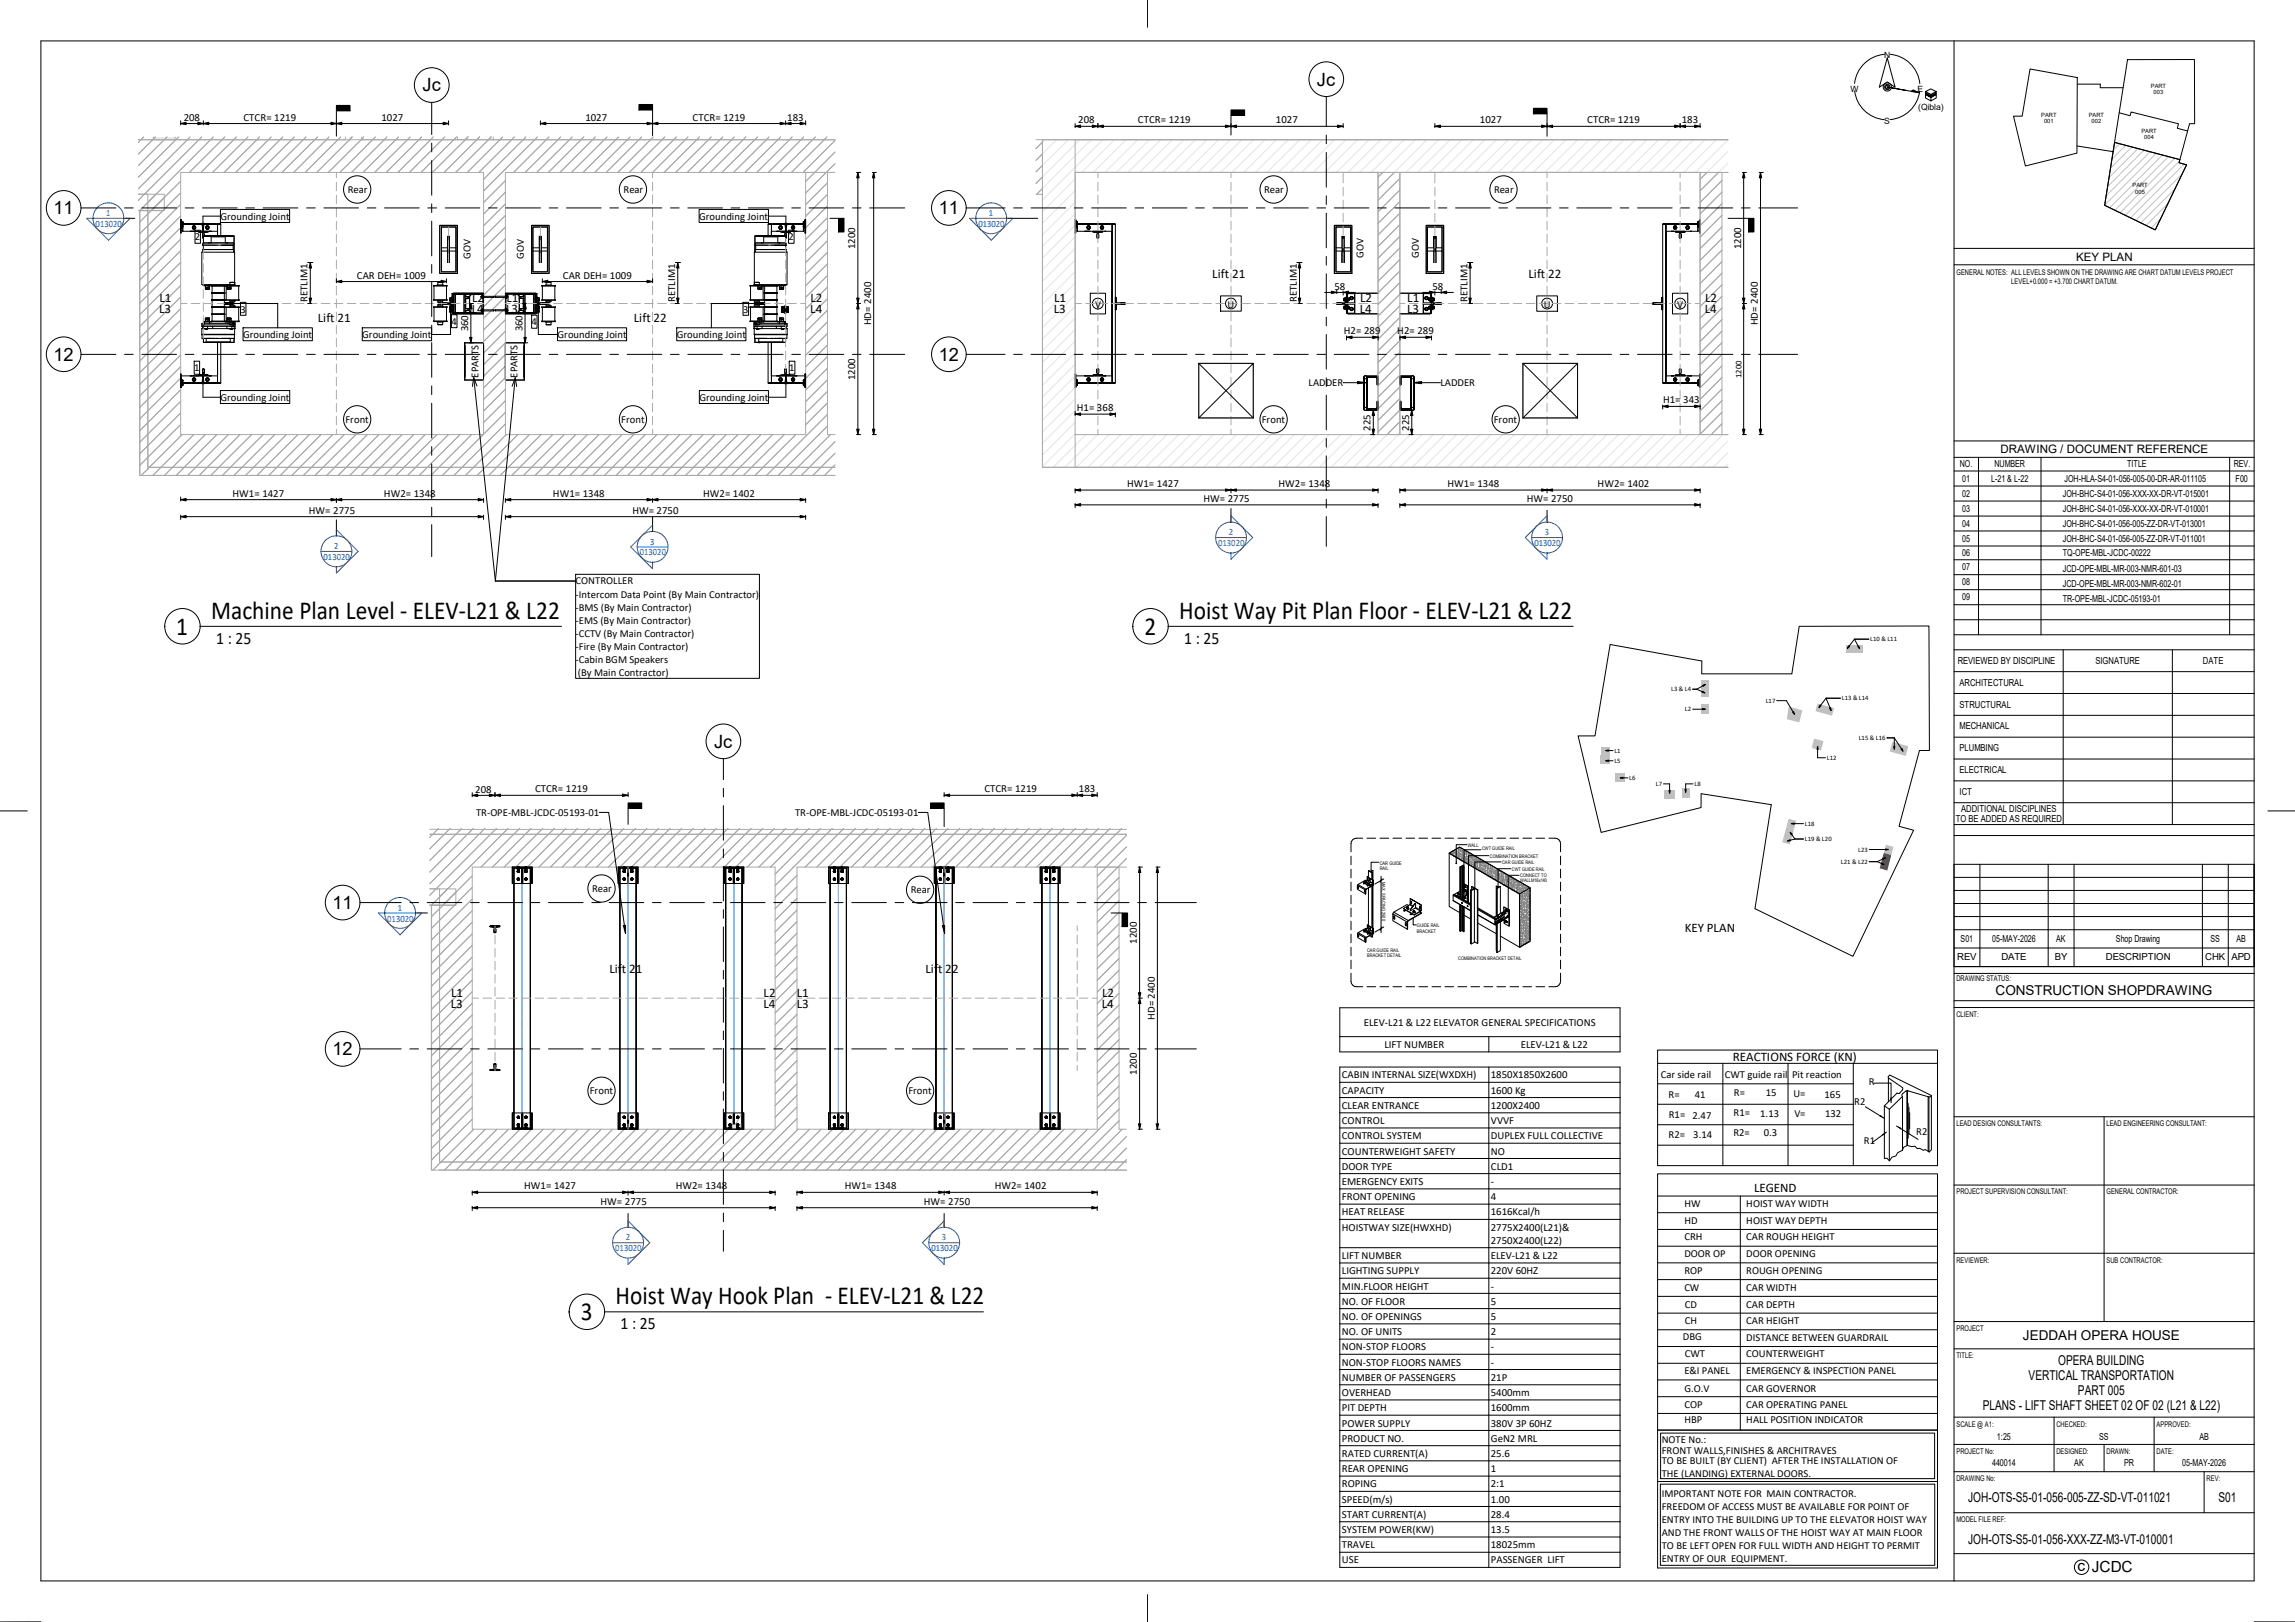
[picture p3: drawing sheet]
<svg xmlns="http://www.w3.org/2000/svg" width="841mm" height="594mm" viewBox="0 0 841 594" stroke-linecap="round" stroke-linejoin="round" font-family="sans-serif">
<defs><g id="words">
<g font-size="9.5">
<text x="77.4" y="226.7">Machine Plan Level - ELEV-L21 &amp; L22</text>
<text x="432.1" y="226.7">Hoist Way Pit Plan Floor - ELEV-L21 &amp; L22</text>
<text x="64.6" y="232.5">1</text>
<text x="419.4" y="232.5">2</text>
<text x="225.6" y="477.7">Hoist Way Hook Plan - ELEV-L21 &amp; L22</text>
<text x="212.9" y="483.6">3</text>
</g>
<g font-size="6.7">
<text x="154.8" y="33.5">Jc</text>
<text x="482.6" y="31.3">Jc</text>
<text x="19.6" y="78.4">11</text>
<text x="344" y="78.4">11</text>
<text x="19.6" y="132">12</text>
<text x="344" y="132">12</text>
<text x="261.7" y="273.8">Jc</text>
<text x="121.8" y="332.9">11</text>
<text x="121.8" y="386.5">12</text>
</g>
<g font-size="6.4">
<text x="79.2" y="235.7">1 : 25</text>
<text x="434" y="235.7">1 : 25</text>
<text x="227.4" y="486.8">1 : 25</text>
</g>
<text font-size="5.6" x="761.3" y="575.6">c JCDC</text>
<g font-size="5">
<text x="731.3" y="364.4">CONSTRUCTION SHOPDRAWING</text>
<text x="741.3" y="490.7">JEDDAH OPERA HOUSE</text>
<text x="754.2" y="500">OPERA BUILDING</text>
<text x="743.4" y="505.5">VERTICAL TRANSPORTATION</text>
<text x="761.5" y="511">PART 005</text>
<text x="726.6" y="516.5">PLANS - LIFT SHAFT SHEET 02 OF 02 (L21 &amp; L22)</text>
<text x="721.2" y="550">JOH-OTS-S5-01-056-005-ZZ-SD-VT-011021</text>
<text x="812.9" y="550">S01</text>
<text x="721.2" y="565.6">JOH-OTS-S5-01-056-XXX-ZZ-M3-VT-010001</text>
</g>
<g font-size="4.8">
<text x="444.2" y="101.8">Lift 21</text>
<text x="560.1" y="101.8">Lift 22</text>
<text x="58.5" y="110.7">L1</text>
<text x="173" y="110.7">L2</text>
<text x="185.6" y="110.7">L1</text>
<text x="297" y="110.7">L2</text>
<text x="386.2" y="110.7">L1</text>
<text x="498.4" y="110.7">L2</text>
<text x="515.7" y="110.7">L1</text>
<text x="624.8" y="110.7">L2</text>
<text x="58.3" y="114.7">L3</text>
<text x="116.5" y="117.8">Lift 21</text>
<text x="172.8" y="114.7">L4</text>
<text x="185.5" y="114.7">L3</text>
<text x="232.3" y="117.8">Lift 22</text>
<text x="296.9" y="114.7">L4</text>
<text x="386.2" y="114.7">L3</text>
<text x="498.3" y="114.7">L4</text>
<text x="515.6" y="114.7">L3</text>
<text x="624.7" y="114.7">L4</text>
<text x="617.4" y="341.2">KEY PLAN</text>
<text x="223.3" y="356.2">Lift 21</text>
<text x="339.2" y="356.2">Lift 22</text>
<text x="165.3" y="365.1">L1</text>
<text x="279.8" y="365.1">L2</text>
<text x="292" y="365.1">L1</text>
<text x="403.9" y="365.1">L2</text>
<text x="165.2" y="369.1">L3</text>
<text x="279.7" y="369.1">L4</text>
<text x="292" y="369.1">L3</text>
<text x="403.8" y="369.1">L4</text>
<text x="635" y="388.5">REACTIONS FORCE (KN)</text>
<text x="642.8" y="436.5">LEGEND</text>
</g>
<g font-size="4.3">
<text x="760.8" y="95.4">KEY PLAN</text>
<text x="733.1" y="165.9">DRAWING / DOCUMENT REFERENCE</text>
</g>
<g font-size="4">
<text x="67.3" y="44.2">208</text>
<text x="89.2" y="44.2">CTCR= 1219</text>
<text x="139.8" y="44.2">1027</text>
<text x="214.5" y="44.2">1027</text>
<text x="253.8" y="44.2">CTCR= 1219</text>
<text x="288.5" y="44.2">183</text>
<text x="395.1" y="45.2">208</text>
<text x="417" y="45.2">CTCR= 1219</text>
<text x="467.6" y="45.2">1027</text>
<text x="542.3" y="45.2">1027</text>
<text x="581.7" y="45.2">CTCR= 1219</text>
<text x="616.3" y="45.2">183</text>
<text x="313.4" y="91.2" transform="rotate(-90 313.4 91.2)">1200</text>
<text x="638" y="91.2" transform="rotate(-90 638 91.2)">1200</text>
<text x="130.8" y="102.1">CAR DEH= 1009</text>
<text x="206.3" y="102.1">CAR DEH= 1009</text>
<text x="489" y="106">58</text>
<text x="525" y="106">58</text>
<text x="112.7" y="110.7" transform="rotate(-90 112.7 110.7)">RETLIM1</text>
<text x="247.4" y="110.7" transform="rotate(-90 247.4 110.7)">RETLIM1</text>
<text x="475.2" y="110.7" transform="rotate(-90 475.2 110.7)">RETLIM1</text>
<text x="537.8" y="110.7" transform="rotate(-90 537.8 110.7)">RETLIM1</text>
<text x="319.2" y="119.1" transform="rotate(-90 319.2 119.1)">HD= 2400</text>
<text x="644.2" y="119.1" transform="rotate(-90 644.2 119.1)">HD= 2400</text>
<text x="171.6" y="121.4" transform="rotate(-90 171.6 121.4)">360</text>
<text x="191.4" y="121.4" transform="rotate(-90 191.4 121.4)">360</text>
<text x="492.5" y="122.5">H2= 289</text>
<text x="512.1" y="122.5">H2= 289</text>
<text x="313.4" y="139.2" transform="rotate(-90 313.4 139.2)">1200</text>
<text x="609.4" y="147.8">H1= 343</text>
<text x="394.6" y="150.6">H1= 368</text>
<text x="502.3" y="157.7" transform="rotate(-90 502.3 157.7)">225</text>
<text x="516.4" y="157.7" transform="rotate(-90 516.4 157.7)">225</text>
<text x="413" y="178.4">HW1= 1427</text>
<text x="468.5" y="178.4">HW2= 1348</text>
<text x="530.5" y="178.4">HW1= 1348</text>
<text x="585.5" y="178.4">HW2= 1402</text>
<text x="85.2" y="182">HW1= 1427</text>
<text x="140.7" y="182">HW2= 1348</text>
<text x="202.7" y="182">HW1= 1348</text>
<text x="257.7" y="182">HW2= 1402</text>
<text x="441" y="183.9">HW= 2775</text>
<text x="559.5" y="183.9">HW= 2750</text>
<text x="113.2" y="188.2">HW= 2775</text>
<text x="231.7" y="188.2">HW= 2750</text>
<text x="174.2" y="290.3">208</text>
<text x="196.1" y="290.2">CTCR= 1219</text>
<text x="360.7" y="290.2">CTCR= 1219</text>
<text x="395.4" y="290.2">183</text>
<text x="416.6" y="345.7" transform="rotate(-90 416.6 345.7)">1200</text>
<text x="423.2" y="373.5" transform="rotate(-90 423.2 373.5)">HD= 2400</text>
<text x="499.8" y="375.8">ELEV-L21 &amp; L22 ELEVATOR GENERAL SPECIFICATIONS</text>
<text x="507.3" y="383.8">LIFT NUMBER</text>
<text x="557.3" y="383.8">ELEV-L21 &amp; L22</text>
<text x="416.6" y="393.7" transform="rotate(-90 416.6 393.7)">1200</text>
<text x="491.7" y="395">CABIN INTERNAL SIZE(WXDXH)</text>
<text x="546.4" y="395">1850X1850X2600</text>
<text x="491.7" y="400.6">CAPACITY</text>
<text x="546.4" y="400.6">1600 Kg</text>
<text x="491.7" y="406.1">CLEAR ENTRANCE</text>
<text x="546.4" y="406.1">1200X2400</text>
<text x="491.7" y="411.7">CONTROL</text>
<text x="546.4" y="411.7">VVVF</text>
<text x="491.7" y="417.3">CONTROL SYSTEM</text>
<text x="546.4" y="417.3">DUPLEX FULL COLLECTIVE</text>
<text x="491.7" y="422.9">COUNTERWEIGHT SAFETY</text>
<text x="546.3" y="422.9">NO</text>
<text x="491.7" y="428.5">DOOR TYPE</text>
<text x="546.4" y="428.5">CLD1</text>
<text x="192.1" y="435.7">HW1= 1427</text>
<text x="247.6" y="435.7">HW2= 1348</text>
<text x="309.5" y="435.7">HW1= 1348</text>
<text x="364.5" y="435.7">HW2= 1402</text>
<text x="491.7" y="434">EMERGENCY EXITS</text>
<text x="546.4" y="434">-</text>
<text x="220.1" y="441.3">HW= 2775</text>
<text x="338.6" y="441.3">HW= 2750</text>
<text x="491.7" y="439.6">FRONT OPENING</text>
<text x="546.4" y="439.6">4</text>
<text x="491.7" y="445.2">HEAT RELEASE</text>
<text x="546.4" y="445.2">1616Kcal/h</text>
<text x="491.7" y="450.7">HOISTWAY SIZE(HWXHD)</text>
<text x="546.4" y="450.7">2775X2400(L21)&amp;</text>
<text x="546.4" y="455.5">2750X2400(L22)</text>
<text x="491.7" y="461.1">LIFT NUMBER</text>
<text x="546.4" y="461.1">ELEV-L21 &amp; L22</text>
<text x="491.7" y="466.7">LIGHTING SUPPLY</text>
<text x="546.4" y="466.7">220V 60HZ</text>
<text x="491.7" y="472.3">MIN.FLOOR HEIGHT</text>
<text x="546.4" y="472.3">-</text>
<text x="491.7" y="477.9">NO. OF FLOOR</text>
<text x="546.4" y="477.9">5</text>
<text x="491.7" y="483.4">NO. OF OPENINGS</text>
<text x="546.4" y="483.4">5</text>
<text x="491.7" y="489">NO. OF UNITS</text>
<text x="546.4" y="489">2</text>
<text x="491.7" y="494.6">NON-STOP FLOORS</text>
<text x="546.4" y="494.6">-</text>
<text x="491.7" y="500.2">NON-STOP FLOORS NAMES</text>
<text x="546.4" y="500.2">-</text>
<text x="491.7" y="505.8">NUMBER OF PASSENGERS</text>
<text x="546.3" y="505.8">21P</text>
<text x="491.7" y="511.3">OVERHEAD</text>
<text x="546.4" y="511.3">5400mm</text>
<text x="491.7" y="516.9">PIT DEPTH</text>
<text x="546.4" y="516.9">1600mm</text>
<text x="491.7" y="522.5">POWER SUPPLY</text>
<text x="546.4" y="522.5">380V 3P 60HZ</text>
<text x="491.7" y="528.1">PRODUCT NO.</text>
<text x="491.7" y="533.6">RATED CURRENT(A)</text>
<text x="546.4" y="528.1">GeN2 MRL</text>
<text x="546.4" y="533.6">25.6</text>
<text x="491.7" y="539.2">REAR OPENING</text>
<text x="546.4" y="539.2">1</text>
<text x="491.7" y="544.8">ROPING</text>
<text x="546.4" y="544.8">2:1</text>
<text x="491.7" y="550.4">SPEED(m/s)</text>
<text x="546.4" y="550.4">1.00</text>
<text x="491.7" y="555.9">START CURRENT(A)</text>
<text x="546.4" y="555.9">28.4</text>
<text x="491.7" y="561.5">SYSTEM POWER(KW)</text>
<text x="546.4" y="561.5">13.5</text>
<text x="491.7" y="567.1">TRAVEL</text>
<text x="546.4" y="567.1">18025mm</text>
<text x="491.7" y="572.6">USE</text>
<text x="546.4" y="572.6">PASSENGER LIFT</text>
</g>
<g font-size="3.9">
<text x="127.5" y="70.5">Rear</text>
<text x="228.5" y="70.5">Rear</text>
<text x="463.3" y="70.5">Rear</text>
<text x="547.5" y="70.5">Rear</text>
<text x="80.8" y="80.4">Grounding Joint</text>
<text x="256.2" y="80.4">Grounding Joint</text>
<text x="71.5" y="88.1">2</text>
<text x="289" y="88.1">2</text>
<text x="172.4" y="94.8" transform="rotate(-90 172.4 94.8)">GOV</text>
<text x="192" y="94.8" transform="rotate(-90 192 94.8)">GOV</text>
<text x="499.7" y="94.4" transform="rotate(-90 499.7 94.4)">GOV</text>
<text x="519.9" y="94.4" transform="rotate(-90 519.9 94.4)">GOV</text>
<text x="401.3" y="112.6">V</text>
<text x="449.8" y="112.6">U</text>
<text x="565.7" y="112.6">U</text>
<text x="614.6" y="112.6">V</text>
<text x="88.1" y="114.5">3</text>
<text x="165.4" y="119">4</text>
<text x="194.8" y="119.2">4</text>
<text x="272.3" y="114.5">3</text>
<text x="89.1" y="123.8">Grounding Joint</text>
<text x="132.8" y="123.8">Grounding Joint</text>
<text x="204.3" y="123.8">Grounding Joint</text>
<text x="248" y="123.8">Grounding Joint</text>
<text x="71.2" y="136">1</text>
<text x="289.2" y="136">1</text>
<text x="175.3" y="138.3" transform="rotate(-90 175.3 138.3)">EPARTS</text>
<text x="189.7" y="138.3" transform="rotate(-90 189.7 138.3)">EPARTS</text>
<text x="479.6" y="141.4">LADDER</text>
<text x="527.9" y="141.4">LADDER</text>
<text x="80.8" y="146.8">Grounding Joint</text>
<text x="256.3" y="146.8">Grounding Joint</text>
<text x="126.6" y="154.8">Front</text>
<text x="227.6" y="154.8">Front</text>
<text x="462.4" y="154.8">Front</text>
<text x="547.4" y="154.8">Front</text>
<text x="210.9" y="214.1">CONTROLLER</text>
<text x="210.9" y="218.9">-Intercom Data Point (By Main Contractor)</text>
<text x="210.9" y="223.6">-BMS (By Main Contractor)</text>
<text x="210.9" y="228.4">-EMS (By Main Contractor)</text>
<text x="210.9" y="233.1">-CCTV (By Main Contractor)</text>
<text x="210.9" y="237.9">-Fire (By Main Contractor)</text>
<text x="210.9" y="242.7">-Cabin BGM Speakers</text>
<text x="211.8" y="247.4">(By Main Contractor)</text>
<text x="174.5" y="298.8">TR-OPE-MBL-JCDC-05193-01</text>
<text x="291.4" y="298.8">TR-OPE-MBL-JCDC-05193-01</text>
<text x="217" y="326.6">Rear</text>
<text x="333.8" y="327">Rear</text>
<text x="608.6" y="394.9">Car side rail</text>
<text x="632.1" y="394.9">CWT guide rail</text>
<text x="656.7" y="394.9">Pit reaction</text>
<text x="216.1" y="400.7">Front</text>
<text x="332.9" y="400.7">Front</text>
<text x="611.5" y="402">R=</text>
<text x="635.4" y="401.4">R=</text>
<text x="647.1" y="401.5">15</text>
<text x="657.2" y="402">U=</text>
<text x="668.6" y="402">165</text>
<text x="684.9" y="397.2">R</text>
<text x="621" y="402.3">41</text>
<text x="679.5" y="404.9">R2</text>
<text x="611.5" y="409.5">R1= 2.47</text>
<text x="635.3" y="408.7">R1=</text>
<text x="645" y="409">1.13</text>
<text x="657.6" y="409.2">V=</text>
<text x="668.8" y="409.2">132</text>
<text x="611.5" y="417">R2=</text>
<text x="620.5" y="416.9">3.14</text>
<text x="635.2" y="416.2">R2=</text>
<text x="646.4" y="416.2">0.3</text>
<text x="683" y="419.1">R1</text>
<text x="702.2" y="415.8">R2</text>
<text x="617.3" y="442.1">HW</text>
<text x="640" y="442.1">HOIST WAY WIDTH</text>
<text x="617.3" y="448.2">HD</text>
<text x="640" y="448.2">HOIST WAY DEPTH</text>
<text x="617.3" y="454.3">CRH</text>
<text x="640" y="454.3">CAR ROUGH HEIGHT</text>
<text x="617.3" y="460.5">DOOR OP</text>
<text x="640" y="460.5">DOOR OPENING</text>
<text x="617.3" y="466.6">ROP</text>
<text x="640" y="466.6">ROUGH OPENING</text>
<text x="617.3" y="473">CW</text>
<text x="640" y="473">CAR WIDTH</text>
<text x="617.4" y="479.2">CD</text>
<text x="640" y="479.2">CAR DEPTH</text>
<text x="617.4" y="485.1">CH</text>
<text x="640" y="485.1">CAR HEIGHT</text>
<text x="616.7" y="490.8">DBG</text>
<text x="640" y="491.2">DISTANCE BETWEEN GUARDRAIL</text>
<text x="617.5" y="497.1">CWT</text>
<text x="640" y="497.1">COUNTERWEIGHT</text>
<text x="617.3" y="503.4">E&amp;I PANEL</text>
<text x="640" y="503.3">EMERGENCY &amp; INSPECTION PANEL</text>
<text x="617.3" y="509.7">G.O.V</text>
<text x="640" y="509.7">CAR GOVERNOR</text>
<text x="617.3" y="515.7">COP</text>
<text x="640" y="515.7">CAR OPERATING PANEL</text>
<text x="617.3" y="521.3">HBP</text>
<text x="640" y="521.3">HALL POSITION INDICATOR</text>
<text x="609" y="532.5">FRONT WALLS,FINISHES &amp; ARCHITRAVES</text>
<text x="609" y="528.4">NOTE No.:</text>
<text x="609" y="536.1">TO BE BUILT (BY CLIENT) AFTER THE INSTALLATION OF</text>
<text x="609" y="540.9">THE (LANDING) EXTERNAL DOORS.</text>
<text x="609" y="548.1">IMPORTANT NOTE FOR MAIN CONTRACTOR.</text>
<text x="609" y="552.9">FREEDOM OF ACCESS MUST BE AVAILABLE FOR POINT OF</text>
<text x="609" y="557.7">ENTRY INTO THE BUILDING UP TO THE ELEVATOR HOIST WAY</text>
<text x="609" y="562.4">AND THE FRONT WALLS OF THE HOIST WAY AT MAIN FLOOR</text>
<text x="609" y="567.2">TO BE LEFT OPEN FOR FULL WIDTH AND HEIGHT TO PERMIT</text>
<text x="609" y="572">ENTRY OF OUR EQUIPMENT.</text>
</g>
<g font-size="3.5" fill="#003bbd">
<text x="35.1" y="83.1">013020</text>
<text x="38.9" y="79.1">1</text>
<text x="358.5" y="83.1">013020</text>
<text x="362.4" y="79.1">1</text>
<text x="450.3" y="196.1">2</text>
<text x="566.1" y="196.1">3</text>
<text x="122.5" y="201.1">2</text>
<text x="234.4" y="203.5">013020</text>
<text x="238.3" y="199.5">3</text>
<text x="446.4" y="200">013020</text>
<text x="562.3" y="200">013020</text>
<text x="118.6" y="205.1">013020</text>
<text x="145.8" y="333.5">1</text>
<text x="141.9" y="337.5">013020</text>
<text x="229.3" y="454.3">2</text>
<text x="345.2" y="454.3">3</text>
<text x="225.5" y="458.3">013020</text>
<text x="341.3" y="458.3">013020</text>
</g>
<g font-size="3.5">
<text x="718.2" y="171.2">NO.</text>
<text x="730.9" y="171.2">NUMBER</text>
<text x="779.5" y="171.2">TITLE</text>
<text x="818.6" y="171.2">REV.</text>
<text x="719.1" y="176.4">01</text>
<text x="729.7" y="176.5">L-21 &amp; L-22</text>
<text x="756.5" y="176.4">JOH-HLA-S4-01-056-005-00-DR-AR-011105</text>
<text x="819.3" y="176.4">F00</text>
<text x="719.1" y="181.9">02</text>
<text x="755.9" y="181.9">JOH-BHC-S4-01-056-XXX-XX-DR-VT-015001</text>
<text x="719.1" y="187.4">03</text>
<text x="755.9" y="187.4">JOH-BHC-S4-01-056-XXX-XX-DR-VT-010001</text>
<text x="719.1" y="192.9">04</text>
<text x="755.9" y="192.9">JOH-BHC-S4-01-056-005-ZZ-DR-VT-013001</text>
<text x="719.1" y="198.4">05</text>
<text x="719.1" y="203.5">06</text>
<text x="755.9" y="198.4">JOH-BHC-S4-01-056-005-ZZ-DR-VT-011001</text>
<text x="755.9" y="203.8">TQ-OPE-MBL-JCDC-00222</text>
<text x="719.1" y="208.9">07</text>
<text x="755.9" y="209.4">JCD-OPE-MBL-MR-003-NMR-601-03</text>
<text x="719.1" y="214.4">08</text>
<text x="755.9" y="214.9">JCD-OPE-MBL-MR-003-NMR-602-01</text>
<text x="719.1" y="219.9">09</text>
<text x="755.9" y="220.4">TR-OPE-MBL-JCDC-05193-01</text>
<text x="717.4" y="243.2">REVIEWED BY DISCIPLINE</text>
<text x="767.9" y="243.2">SIGNATURE</text>
<text x="807.3" y="243.2">DATE</text>
<text x="718.1" y="251.2">ARCHITECTURAL</text>
<text x="718.1" y="259.2">STRUCTURAL</text>
<text x="718.1" y="267.2">MECHANICAL</text>
<text x="718.1" y="275.2">PLUMBING</text>
<text x="718.1" y="283.2">ELECTRICAL</text>
<text x="718.1" y="291.2">ICT</text>
<text x="718.7" y="297.2">ADDITIONAL DISCIPLINES</text>
<text x="716.7" y="301.2">TO BE ADDED AS REQUIRED</text>
<text x="718.5" y="345">S01</text>
<text x="730.1" y="345">05-MAY-2026</text>
<text x="753.5" y="345">AK</text>
<text x="775.4" y="345">Shop Drawing</text>
<text x="810" y="345">SS</text>
<text x="819.5" y="345">AB</text>
<text x="717.2" y="351.7">REV</text>
<text x="733.4" y="351.7">DATE</text>
<text x="753" y="351.7">BY</text>
<text x="771.7" y="351.7">DESCRIPTION</text>
<text x="808.1" y="351.7">CHK APD</text>
<text x="731.8" y="527.3">1:25</text>
<text x="769.3" y="527.3">SS</text>
<text x="806" y="527.3">AB</text>
<text x="730" y="537.1">440014</text>
<text x="760.1" y="537.1">AK</text>
<text x="778.4" y="537.1">PR</text>
<text x="799.7" y="537.1">05-MAY-2026</text>
</g>
<text font-size="3.2" x="638.2" y="138.4" transform="rotate(-90 638.2 138.4)">1200</text>
<g font-size="3.1">
<text x="690.4" y="21.4">N</text>
<text x="678.2" y="33.6">W</text>
<text x="702.7" y="33.6">E</text>
<text x="702.9" y="40.2">(Qibla)</text>
<text x="690.5" y="45.4">S</text>
</g>
<g font-size="2.9">
<text x="717" y="100.7">GENERAL NOTES: ALL LEVELS SHOWN ON THE DRAWING ARE CHART DATUM LEVELS PROJECT</text>
<text x="717" y="359.2">DRAWING STATUS:</text>
<text x="717" y="372.4">CLIENT:</text>
<text x="717" y="412.5">LEAD DESIGN CONSULTANTS:</text>
<text x="771.9" y="412.5">LEAD ENGINEERING CONSULTANT:</text>
<text x="717" y="437.5">PROJECT SUPERVISION CONSULTANT:</text>
<text x="771.9" y="437.5">GENERAL CONTRACTOR:</text>
<text x="717" y="462.5">REVIEWER:</text>
<text x="771.9" y="462.5">SUB CONTRACTOR:</text>
<text x="717" y="487.5">PROJECT</text>
<text x="717" y="497.5">TITLE:</text>
<text x="717" y="522.5">SCALE @ A1:</text>
<text x="753.6" y="522.5">CHECKED:</text>
<text x="790.3" y="522.5">APPROVED:</text>
<text x="717" y="532.5">PROJECT No:</text>
<text x="753.6" y="532.5">DESIGNED:</text>
<text x="771.9" y="532.5">DRAWN:</text>
<text x="790.3" y="532.5">DATE:</text>
<text x="717" y="542.5">DRAWING No:</text>
<text x="808.6" y="542.5">REV:</text>
<text x="717" y="557.5">MODEL FILE REF:</text>
</g>
<text font-size="2.8" x="737.1" y="103.9">LEVEL+0.000 = +3.700 CHART DATUM.</text>
<text font-size="2.5" fill="#aaa" x="270.7" y="413.1">1</text>
<g font-size="2.4">
<text x="685.4" y="234.9">L10 &amp; L11</text>
<text x="612.4" y="253.2">L3 &amp; L4</text>
<text x="647.1" y="257.4">L17</text>
<text x="675" y="256.5">L13 &amp; L14</text>
<text x="617.4" y="260.5">L2</text>
<text x="591.6" y="275.7">L1</text>
<text x="681.1" y="271">L15 &amp; L16</text>
<text x="591.6" y="279.4">L5</text>
<text x="669.5" y="278.3">L12</text>
<text x="597" y="285.7">L6</text>
<text x="606.8" y="287.9">L7</text>
<text x="620.9" y="287.9">L8</text>
<text x="661.4" y="302.4">L18</text>
<text x="661.4" y="308.1">L19 &amp; L20</text>
<text x="680.9" y="311.9">L23</text>
<text x="674.6" y="316.4">L21 &amp; L22</text>
</g>
<g font-size="2.1">
<text x="788.2" y="32.1">PART</text>
<text x="789.2" y="34.5">003</text>
<text x="748" y="42.8">PART</text>
<text x="749" y="45.2">001</text>
<text x="765.5" y="42.7">PART</text>
<text x="766.5" y="45.1">002</text>
<text x="784.8" y="48.6">PART</text>
<text x="785.7" y="51">004</text>
<text x="781.5" y="68.5">PART</text>
<text x="782.5" y="70.9">005</text>
</g>
<g font-size="1.8">
<text x="537.9" y="310.2">WALL</text>
<text x="543.1" y="311.3">CWT GUIDE RAIL</text>
<text x="505.6" y="316.7">CAR GUIDE</text>
<text x="546" y="314.2">COMBINATION BRACKET</text>
<text x="550.5" y="316.4">CAR GUIDE RAIL</text>
<text x="505.6" y="318.7">RAIL</text>
<text x="506.4" y="323.1" transform="rotate(90 506.4 323.1)">MAX. SPACING 2500</text>
<text x="554.1" y="319.1">CWT GUIDE RAIL</text>
<text x="557.1" y="321.1">CONNECT TO</text>
<text x="557.1" y="323.1">WALLM16x140</text>
<text x="519.3" y="339.6">GUIDE RAIL</text>
<text x="519.3" y="341.6">BRACKET</text>
<text x="501" y="348.6">CAR GUIDE RAIL</text>
<text x="501" y="350.6">BRACKET DETAIL</text>
<text x="534.4" y="351.6">COMBINATION BRACKET DETAIL</text>
</g>
</g></defs>
<path d="M56.2 50.2h8v.9h-8z" fill="#eaeaea"/>
<g fill="#fff">
<path d="M126.6 50.2h6v1h-6z"/>
<path d="M167.6 50.2h13.2v1h-13.2z"/>
</g>
<g fill="none" stroke="#aaa" stroke-width=".37">
<path d="M52.7 50.2l-2 2M56 51.2l-5.3 5.2M56.2 50.2v.9h8v-.9M56.9 50.2l-.9 .9M61.2 50.2l-10.5 10.5M65.4 50.2l-14.7 14.7M69.6 50.2l-18.9 18.9M73.9 50.2l-21 21M78.1 50.2l-23.9 23.9M82.4 50.2l-13 13M86.6 50.2l-12.9 13M90.8 50.2l-12.9 13"/>
<path d="M95.1 50.2l-13 13M99.4 50.2l-13 13M103.6 50.2l-13 13M107.8 50.2l-12.9 13M112.1 50.2l-13 13M116.3 50.2l-13 13M120.6 50.2l-13 13M124.8 50.2l-13 13M126.6 50.2v1l-75.9-.1 255.3 .1h-125.2M129 50.2l-12.9 13M132.3 51.2l-12 12M132.6 50.9l-.3 .3"/>
<path d="M132.6 50.2v1h35M133.3 50.2l-1 1M137.5 50.2l-13 13M141.8 50.2l-13 13M146 50.2l-12.9 13M150.3 50.2l-13 13M154.5 50.2l-13 13M158.7 50.2l-12.9 13M163 50.2l-13 13M167.3 50.2l-13 13M167.6 50.2v1h13.2M171.5 50.2l-13 13"/>
<path d="M175.7 50.2l-12.9 13M180 50.2l-13 13M180.8 50.2v1M184.2 50.2l-13 13M188.5 50.2l-13 13M192.7 50.2l-15.5 15.5M196.9 50.2l-19.7 19.7M201.2 50.2l-13 13M205.4 50.2l-13 13M209.7 50.2l-13 13M213.9 50.2l-12.9 13M218.1 50.2l-12.9 13"/>
<path d="M222.4 50.2l-13 13M226.7 50.2l-13 13M230.9 50.2l-13 13M235.1 50.2l-12.9 13M239.4 50.2l-13 13M243.6 50.2l-13 13M247.9 50.2l-13 13M252.1 50.2l-13 13v1.9M256.3 50.2l-12.9 13M260.6 50.2l-13 13M264.8 50.2l-13 13M269.1 50.2l-13 13"/>
<path d="M273.3 50.2l-13 13M277.6 50.2l-13 13M281.8 50.2l-13 13M286 50.2l-13 13M290.3 50.2l-13 13M294.5 50.2l-12.9 13M298.8 50.2l-13 13M303 50.2l-13 13M306 51.5l-11.7 11.7M306 55.7l-10.8 10.8M306 60l-10.8 10.7M50.7 77.1l9.5 .1v-6l-9.5-.1 3.5 .1v100h251.8"/>
<path d="M50.7 77l9.5 .1M51.2 77.2v97h3M51.2 77.2h3v94h251.8M51.3 77.2v97M53 71.1l-2.3 2.3M57.2 71.2l-6 5.9M60.2 72.4l-4.7 4.6M66.2 66.4l-15 15M66.2 70.6l-15 15M66.2 74.8l-15 15.1M66.2 79.1l-15 15M123.3 63.2v1.9"/>
<path d="M123.3 66.7v3.2M123.3 71.5v3.1M123.3 76.2v3.2M185.2 66.2l-8 8M185.2 70.4l-8 8M185.2 74.7l-8 8M185.2 78.9l-8 8M239.1 66.7v3.2M239.1 71.5v3.1M239.1 76.2v3.2M303.2 71.2l-8 8M303.2 75.4l-8 8"/>
<path d="M303.2 67l-8 8M303.2 79.7l-8 8M306 63.2h-120.8v44.5M66.2 83.4l-15 14.9M66.2 87.6l-15 15M66.2 91.8l-15 15M66.2 96.1l-15 15M74.5 91.4v3.6M74.5 96.6v3.1M123.3 81v3.2M123.3 85.8v3.1M123.3 90.6v3.1"/>
<path d="M123.3 95.3v3.2M164.4 83.1v3.4M164.4 88.1v3.1M164.4 92.8v3.3M185.2 83.1l-8 8M185.2 87.4l-8 8M185.2 91.6l-8 8M185.2 95.9l-8 8M198 83.1v3.4M198 88.1v3.1M198 92.8v3.3M239.1 81v3.2"/>
<path d="M239.1 85.8v3.1M239.1 90.6v3.1M239.1 95.3v3.2M287.9 87.2v1.7M287.9 90.6v3.1M287.9 95.3v3.2M303.2 88.2l-8 8M303.2 92.4l-8 8M303.2 83.9l-8 8M303.2 96.6l-8 8M66.2 111.2h2.3M66.2 100.3l-15 15"/>
<path d="M66.2 104.6l-15 14.9M66.2 108.8l-15 15M66.2 113l-15 15.1M66.2 117.3l-15 15M70.1 111.2h3.2M74.5 101.3v3.2M74.5 106.1v3.2M74.5 110.8v3.2M74.5 115.6v3.2M74.8 111.2h3.2M79.6 111.2h3.2M84.4 111.2h3.1"/>
<path d="M89.2 111.2h3.1M93.9 111.2h3.2M98.7 111.2h3.2M103.4 111.2h3.2M108.2 111.2h3.2M112.9 111.2h3.2M117.7 111.2h3.2M122.5 111.2h3.1M123.3 100.1v3.2M123.3 104.8v3.2M123.3 109.6v3.2M123.3 114.3v3.2"/>
<path d="M123.3 119.1v3.2M127.3 111.2h3.1M132 111.2h3.2M136.8 111.2h3.2M141.5 111.2h3.2M146.3 111.2h3.2M151.1 111.2h3.2M155.8 111.2h3.2M160.6 111.2h3.2M165.4 111.2h3.1M170.1 111.2h3.2M174.9 111.2h2.3"/>
<path d="M177.2 107.7v-44.5h-111v96h111v-20M177.2 114.7v10.9M179.9 113.9l-2.7 2.7M180.6 108.9l-3.4 3.5M184.2 113.8l-7 7.1M184.9 108.9l-4.6 4.6M185.2 114.6v44.6h110v-96h8v96h2.8M185.2 111.2h1.8M185.2 104.4l-4.3 4.2M185.2 100.1l-8 8M185.2 117.1l-8 8M185.2 112.9l-.6 .6"/>
<path d="M188.6 111.2h3.2M193.4 111.2h3.2M198.1 111.2h3.2M202.9 111.2h3.2M207.6 111.2h3.2M212.4 111.2h3.2M217.2 111.2h3.1M222 111.2h3.1M226.7 111.2h3.2M231.5 111.2h3.2M236.2 111.2h3.2M239.1 100.1v3.2"/>
<path d="M239.1 104.8v3.2M239.1 109.6v3.2M239.1 114.3v3.2M239.1 119.1v3.2M241 111.2h3.2M245.7 111.2h3.2M250.5 111.2h3.2M255.3 111.2h3.2M260.1 111.2h3.1M264.8 111.2h3.2M269.6 111.2h3.2M274.4 111.2h3.1"/>
<path d="M279.1 111.2h3.2M283.9 111.2h3.2M287.9 100.1v3.2M287.9 104.8v3.2M287.9 109.6v3.2M287.9 114.3v3.2M287.9 119.1v3.2M288.6 111.2h3.2M293.4 111.2h1.8M303.2 105.2l-8 8M303.2 109.4l-8 8M303.2 100.9l-8 8"/>
<path d="M303.2 113.6l-8 8M303.2 117.9l-8 8M66.2 121.5l-15 15M66.2 125.8l-15 15M66.2 130l-15 15M66.2 134.3l-15 15M66.2 138.5l-15 15M74.5 120.4v3.6M123.3 123.9v3.1M123.3 128.7v3.1M123.3 133.4v3.2M123.3 138.2v3.2"/>
<path d="M185.2 121.3l-8 8M185.2 125.6l-8 8M185.2 134.1l-8 8M185.2 138.3l-8 8M185.2 129.8l-8 8M239.1 123.9v3.1M239.1 128.7v3.1M239.1 133.4v3.2M239.1 138.2v3.2M287.9 123.9v3.1M287.9 128.7v3.1M287.9 133.4v1.8"/>
<path d="M303.2 122.1l-8 8M303.2 126.4l-8 8M303.2 139.1l-8 8M303.2 130.6l-8 8M303.2 134.9l-8 8M66.2 142.7l-15 15M66.2 147l-15 15M66.2 151.3l-15 14.9M66.2 155.5l-15 15M66.8 159.2l-12.1 12M71 159.2l-12 12M75.2 159.2l-15 15"/>
<path d="M79.5 159.2l-15 15M83.7 159.2l-12 12M88 159.2l-15.1 15M92.2 159.2l-15 15M96.4 159.2l-15 15M100.7 159.2l-12 12M104.9 159.2l-15 15M109.2 159.2l-15.1 15M113.4 159.2l-15 15M117.6 159.2l-11.9 12M121.9 159.2l-15 15M123.3 142.9v3.2"/>
<path d="M123.3 147.7v3.2M123.3 152.4v3.2M123.3 157.2v2M126.2 159.2l-15.1 15M130.4 159.2l-15 15M134.6 159.2l-15 15M138.9 159.2l-12 12M143.1 159.2l-15 15M147.4 159.2l-15.1 15M151.6 159.2l-15 15M155.8 159.2l-12 12M160.1 159.2l-14.9 14.9"/>
<path d="M164.3 159.2l-15 15M168.6 159.2l-15 15M172.8 159.2l-12 12M177.1 159.2l-15 15M185.2 142.5l-8 8M185.2 146.8l-8 8M185.2 151l-8 8M185.2 155.3l-18.9 18.9M185.5 159.2l-14.9 15M189.8 159.2l-12 12M194 159.2l-15 15M198.3 159.2l-15 15"/>
<path d="M202.5 159.2l-14.9 14.9M206.8 159.2l-12 12M211 159.2l-15 15M215.3 159.2l-15.1 15M219.5 159.2l-15 15M223.7 159.2l-11.9 12M228 159.2l-15 15M232.2 159.2l-15 15M236.5 159.2l-15.1 15M239.1 142.9v3.2M239.1 147.7v3.2M239.1 152.4v3.2"/>
<path d="M239.1 157.2v2M240.7 159.2l-15 15M244.9 159.2l-14.9 15M249.2 159.2l-15 15M253.4 159.2l-15 15M257.7 159.2l-12 12M261.9 159.2l-12 12M266.1 159.2l-14.9 14.9M270.4 159.2l-15 15M274.7 159.2l-12.1 12M278.9 159.2l-12 12M283.1 159.2l-15 15"/>
<path d="M287.4 159.2l-15 15M291.6 159.2l-12 12M303.2 151.8l-22.3 22.4M303.2 156.1l-18.1 18.1M303.2 143.3l-8 8M303.2 147.6l-8 8M304.3 159.2l-15 15M54.2 174.1h251.8zM54.7 171.2l-3 3M59 171.2l-3 3M71.7 171.2l-3 3M88.7 171.2l-3 3"/>
<path d="M102.7 174.1v.1M105.7 171.2l-3 2.9M126.9 171.2l-3 3M143.8 171.2l-3 3M145.2 174.1l-.1 .1M160.8 171.2l-3 3M177.8 171.2l-3 3M187.6 174.1l-.1 .1M194.8 171.2l-3 3M208.8 174.1l-.1 .1M211.8 171.2l-3 2.9M245.7 171.2l-3 3"/>
<path d="M249.9 171.2l-3 3M251.2 174.1v.1M262.6 171.2l-3 3M266.9 171.2l-3 3M279.6 171.2l-3 3M293.7 174.1l-.1 .1M296.6 171.2l-2.9 2.9M300.8 171.2l-3 3M305.1 171.2l-3 3M306 161.8l-9.4 9.4M306 166l-5.2 5.2M306 170.3l-.9 .9"/>
</g>
<g fill="none" stroke="#000" stroke-width=".37">
<path d="M66.2 80.5v4.8M66.4 80.8l.1 1.2M66.4 82.3v1.2M66.4 80.5h.1M66.4 80.5v4.8M66.4 82.3v-.2v.3M66.4 83.5v.2zM66.4 81.1v.6M66.4 84.5l.6 .1M66.4 83.5h.1M66.4 80.5v.3M66.4 83.5v.1"/>
<path d="M66.4 83.7v.7M66.4 80.8h.1M66.4 82.3h.1M66.5 83.2h.3M66.5 81.7h.3M66.5 81.4h.3M66.5 82.9h.3M66.5 81.1h.3l-.3 .1M66.5 81.4v.6v-.3M66.5 81v.4M66.5 82.6h.3l-.3 .1M66.5 82.9v.6v-.3"/>
<path d="M66.5 82.5v.4M66.5 81.6v.1M66.5 83.1v.1M66.8 81.2h.2M66.8 82.7h.2M66.8 81.2v.4M66.8 81.4v.2M66.8 81.2v.2M66.8 82.6v.5M66.8 82.9v.2M66.8 82.7v.2M66.8 81.6h.2"/>
<path d="M66.8 82.6v.1M66.8 83.1h.2M67 81.2v.4M67 82.7v.4M67 82.7v-.6v.6M67 83.1v1.4M67 84.6v.1M67 84.5l12.7 .2M67 81.2h.1M67 82.7h.1M67 81.6h.1M67 83.1h.1"/>
<path d="M67 81.2v.4zM67 82.7v.4zM69.7 84.7h2.9zM70.7 82.9l-.2 .4zM70.8 82.8l-.3 .5 .3 .6h.6h-.6l-.3-.6 .3-.5h.6l.2 .4-.2 .7 .3-.6-.3-.5zM70.8 82.8a.6 .6 0 0 1 .9 .3 .6 .6 0 0 1-.4 .8 .6 .6 0 0 1-.8-.5M72.7 84.7h3.6l-.1 .3-1.5 .2 .1 1.2-.1-1.1M74 92.4v11.8M74.3 89.8h11.4h-4.2M74.3 91.4v.8l-.3 .2M74.3 91.4h4.1M74.3 89.8h4.7"/>
<path d="M74.3 91.4h11.4h-4.4M74.3 85.2l-1.6-.3 1.6 .2-.1 2.1h.3h-.3l.1-1.9M74.5 89.8v1.6M74.5 86.4h11.3h-11.3v2.6zM74.5 89.8h.1M74.5 91.4h.1M74.6 89l-.3 .1v.7M74.6 89h10.7M74.6 89h2M75.4 83.4l.3 .4M75.6 82.9l-.2 .4zM75.7 82.8l-.3 .5 .3 .6h.6h-.6l-.3-.6 .3-.5h.6l.3 .5-.3 .6 .3-.6-.3-.5z"/>
<path d="M75.7 82.8a.61 .61 0 0 1 .9 .5 .61 .61 0 0 1-.9 .6 .6 .6 0 0 0 .9-.6 .6 .6 0 0 0-.9-.5zM76.3 84.7l-.1 .3-1.5 .2M76.6 88.9h6.8h-.8M76.6 88.9h.7M76.6 88.9v.1M76.6 84.7h.9h-.4M77.3 86.7h.1M77.3 86.7v-.3h5.3v.3M77.3 86.7h5.3M77.4 86.7h5.1M77.4 86.4h5.2zM77.4 86.7v2.2"/>
<path d="M79 91.4h.4M79.1 82.1h-12.7h12.7M79.4 89.8h.4M79.7 82.1h1.2zM79.7 82.1v4.3M79.8 91.4h1.1M80.7 82.1l-14.3 .1M80.9 82.1v4.3M80.9 89.8h.4M82.5 86.7v2.2M83.4 89h1.9M83.4 88.9v.1"/>
<path d="M85.3 89l.4 .3v.5M85.4 89.8v1.6M85.7 91.4v.9l.3 .1h-12M85.8 86.4v5.9M86 92.4v11.7l-.2 .2M161.2 82.6h6.4v17.6h-6.4zM161.8 90.8v1.1M161.8 83.1h5.3v16.5h-5.3zM161.8 83.1v7.7M161.8 91.9v7.7h5.3v-7.7M161.8 83.1h5.3v7.7M164 86.6h.1"/>
<path d="M164 86.6v4.2h-2.2M164 86.6v9.5v-4.2h-2.2M164.1 86.6l.5 .1M164.1 86.6l-.1 9.5M164.2 96l.4 .1M164.6 96.1h.1M164.7 86.6l-.1 9.5M164.7 86.6v4.2h2.4M164.7 86.6v9.5v-4.2h2.4M167.1 90.8v1.1M194.8 82.6h6.4v17.6h-6.4zM195.3 83.1h5.3v16.5h-5.3z"/>
<path d="M195.3 91.9v7.7h5.3v-7.7M195.3 91.9h2.4v4.2M195.3 90.8v1.1M195.3 90.8h2.4v-4.2v9.5M197.7 86.6h.1M197.8 86.6l.4 .1M197.8 86.6l-.1 9.5M197.8 96l.5 .1M198.3 96.1h.1M198.4 86.6l-.1 9.5M200.6 90.8h-2.2v-4.2v9.5M200.6 90.8v1.1"/>
<path d="M200.6 83.1v7.7M200.6 83.1h-5.3v7.7M200.6 91.9h-2.2v4.2M276.4 92.4v12M276.6 86.4v5.9M276.7 91.4v.8l-.3 .2M276.7 91.4h4.4M276.7 89.8h4.2M276.7 91.4h11.4h-4M276.7 89.8h11.4h-4M276.9 89.8v1.6M277.1 89l-.3 .1-.1 .7"/>
<path d="M277.1 89h10.7M277.1 89h1.9M279 88.9h.8M279 88.9v.1M279.8 86.4h5.3v.3h-5.3zM279.9 86.4h5.1zM281.1 89.8h.4M281.5 91.4h1.1M281.5 82.1h1.2h-1.2v4.3M281.7 82.1h13.3M282.6 89.8h.4M282.7 86.4v-1.7v1.7"/>
<path d="M282.7 86.4v-4.3v4.3M283 91.4h.4M283.4 89.8h.6M284 91.4h.1M285 84.7h-.4h1.4M285 86.7h.1M285 86.7v2.2h.8h-6.8M285 86.7h-5.1v2.2M285.8 82.8l-.3 .5 .3 .6-.3-.6 .3-.5h.5l.3 .5-.3 .6h-.5h.5l.3-.6-.3-.5zM285.8 89h2l.3 .8M285.8 88.9v.1M286.1 84.7l.1 .3 1.5 .2"/>
<path d="M286.3 82.8a.6 .6 0 0 0-.8 .5 .6 .6 0 0 0 .8 .6M286.4 82.8l.2 .5M286.6 83.4l-.2 .4zM287.9 86.4h-11.3h11.3M287.9 86.4v2.6M287.9 89.8h.1M287.9 91.4h.1M287.9 89.8v1.6M288.1 91.4v.8l.3 .2h-12M288.1 85.2l1.6-.3-1.6 .3 .1 2h-.3h.3l-.1-1.9M288.4 92.4l-.2 11.9M289.7 84.7h-3.6l.1 .3 1.5 .2-.1 1.2 .1-1.1"/>
<path d="M290 84.7h2.1zM290.4 82.8l-.3 .5 .3 .6-.3-.6 .3-.5h.5l.3 .5-.3 .6h-.5h.5l.3-.6-.3-.5zM290.9 82.8a.6 .6 0 0 0-.9 .5 .6 .6 0 0 0 .9 .6M291 82.8l.2 .5M291.2 83.4l-.2 .4zM294.4 81.2v.4zM294.4 82.7v.4zM294.4 81.6h.1M294.4 83.1h.1M294.4 81.2v.4M294.4 82.7v.4M294.4 84.5l-11.7 .2"/>
<path d="M294.4 84.6v.1M294.4 83.1v1.4M294.4 82.7v-.6v.6M294.4 81.6h.2M294.4 83.1h.2M294.4 81.2h.1M294.4 82.7h.1M294.4 81.2h.2M294.4 82.7h.2M294.6 81.2l.3 .2M294.6 83.2h.3M294.6 81.7h.3"/>
<path d="M294.6 81.1v.5M294.6 81.1h.3h-.3M294.6 81.4v.2M294.6 82.6v.5M294.6 82.6h.3h-.3M294.6 82.7l.3 .2M294.6 82.9v.2M294.6 81.1v.1M294.6 82.6v.1M294.9 81v.4M294.9 81.4v.6v-.3M294.9 82.5v.4"/>
<path d="M294.9 82.9v.6v-.3M294.9 83.5h.1M294.9 81.1v.1M294.9 81.6v.1M294.9 82.6v.1M294.9 83.1v.1M294.9 80.8v1.2M294.9 82.3h.1M295 82.1h-11.7h11.7M295 82.3v1.2M295 80.5h.2h-.2M295 85.3h.2h-.2"/>
<path d="M295 83.4v.3zM295 82.3v-.2v.3M295 81.1v.6M295 84.5l-.6 .1M295 80.5v4.8M295.2 80.5v4.8M74 118.6v.9M74.1 104.3h2.7M74.2 104.3h11.6M74.3 119.5h.5zM74.3 118.6h.5zM74.5 104.3v.3h2.3"/>
<path d="M74.6 119.5l-.1 .9M74.8 119.5h10.5M74.9 117.8v.8M74.9 117.8h1.9zM75.3 105.8l.2 .2 1.1-.1M75.3 116.6v1.2h-.8v.8v-.8h2.3M75.3 116.6l1.3-.1 .2 1.3h-1.5zM75.3 104.6h1.5l-.2 1.3-1.1 .1zM75.3 104.6v1.2M76.1 119.5v.9h.6M76.6 104.6l.1 1.4zM76.6 116.5l.1 1.3z"/>
<path d="M76.6 116.5l.1 1.3M76.6 116.5l-1.3 .1M76.7 118.6h-2.7h12.1h-.8M76.7 104.6l-.1 1.4M76.8 117.8h.1M76.8 104.3v.3M76.8 104.6h.1M76.8 117.8v.8h6.7l.1-.8M76.8 104.6h.3h-.2M76.8 104.3h6.7l.1 .3M76.8 117.8h.3h-.2M76.9 117.8h6.7"/>
<path d="M76.9 104.6h6.7M77.3 117.8h.1M77.3 104.6h.1M77.3 117.8h.2M77.3 104.6h.2M77.5 104.6h4.9M77.5 107.3h4.9M77.5 107.4h4.9M77.5 109.9h4.9M77.5 112.5h4.9M77.5 112.6h4.9M77.5 115.1h4.9"/>
<path d="M77.5 117.8h4.9M77.5 104.6l.1 .2M77.5 107.3v.1M77.5 109.9h.1M77.5 112.5v.1M77.5 115.1h.1M77.5 107.4h4.7M77.5 112.6h4.7M77.5 115.1l4.7 .1M77.5 109.9l.2 .1M77.6 117.6l-.1 .2M77.6 107.4h.1"/>
<path d="M77.6 112.6h.1M77.7 107.4h4.6M77.7 110h4.6M77.7 112.6h4.6M77.7 107.2h4.5M77.7 112.4h4.5M77.7 107.2l-.2 .1M77.7 112.4l-.2 .1M77.7 110h.1M77.7 107.4v2.4h4.5M77.7 112.6v2.4h4.5M77.7 110v2.4"/>
<path d="M77.8 110h4.4M77.9 119.5v.9M80.9 107.4h.5zM80.9 110h.5M80.9 112.6h.5zM80.9 115.2h.5zM80.9 107.2h.5zM80.9 109.8h.5zM80.9 112.4h.5zM80.9 115h.5zM82 110h.2M82 110h.3"/>
<path d="M82.2 111l2.3-.1v.6l-2.3-.1 2.3 .1v-.6zM82.2 107.4h-.2h.3M82.2 112.6h-.2h.3M82.2 115.2h-.2h.3M82.2 104.8v2.4M82.2 107.4v2.4M82.2 110v2.4M82.2 112.6v2.4M82.2 115.2v2.4M82.2 109.8l-4.7 .1M82.2 115l-4.7 .1M82.3 104.8h.1"/>
<path d="M82.3 117.6h.1M82.3 115.2h-4.6l-.1 2.4h4.7M82.3 115.2h.1M82.3 110h.1M82.3 107.2l.1 .1M82.3 109.9h.1M82.3 112.4l.1 .1M82.3 115l.1 .1M82.3 104.8h-4.7l.1 2.4M82.3 117.6l.1 .2M82.4 104.6l-.1 .2M82.4 117.8h1.1"/>
<path d="M82.4 117.8h.4zM82.4 104.6h1.1M82.4 104.6h.4zM82.4 107.3v.1M82.4 109.9h.1M82.4 112.5v.1M82.4 115.1h.1M82.4 107.4h-.1M82.4 109.9l-.1 .1M82.4 112.6h-.1M82.4 115.1l-.1 .1M82.6 104.6l5.1 .1z"/>
<path d="M82.6 104.6h3.2h-1.1v1.2M82.7 112.4l5 .1-5 .1zM82.7 109.8l5 .1zM82.7 104.6h.1M82.9 104.8v5M82.9 112.6v5M83.1 117.8h.1M83.1 104.6h.1M83.1 119.5v.9l1.3 .1M83.1 104.6h1.6v1.2l-.2 .2-1.2-.1zM83.2 104.6l.1 1.4zM83.2 116.5l.1 1.3z"/>
<path d="M83.2 116.5l-.1 1.3M83.2 116.5h.1M83.2 104.6l.1 1.4M83.3 116.5l1.4 .1v1.2h-1.6zM83.3 116.5l1.4 .1M83.6 104.3h2.2M83.6 118.6h.5M84.1 117.8h2.2M84.1 104.6v-.2h2.2v.2M84.2 110v.2h1.9v-.2M84.2 112.4v-.2h1.9v.2M84.2 103.5l1.8-.1 .1 1"/>
<path d="M84.2 103.5v.9M84.2 118v.9M84.2 118.9h1.9M84.2 103.5h1.9M84.3 111.8h1.8v.4M84.3 110.6h1.8v-.4h-1.8l.1 .6h1v-.2M84.7 116.6v1.2h1.1h-3.2l5.1-.1-5-.1v.2M84.7 105.8l-.2 .2-1.2-.1M84.7 118.6h.2M85 119.5v.9M85.3 119.5h.5zM85.3 118.6h.5z"/>
<path d="M85.3 117.8v.8v-.8h-2.9M85.4 111.8v-.2h-1l-.1 .6h.2M85.6 119.5h.3v.9M85.8 104.3v.3M85.8 117.8v.8M86.1 118l-.1 1-1.8-.1M86.1 119.5h-12.1h.2v.9M86.1 118.6v1.8M87.5 104.8v5M87.5 112.6v5M158.8 109.9l.1 .1M158.8 117.6l5 .1z"/>
<path d="M158.8 112.4h5v.2zM158.8 109.9h5M158.8 104.6l5 .1-4.9 .1zM158.9 110h4.9M159 104.8v5M159 112.6v5M160.2 117.8v.2h2.2v-.2M160.2 104.6v-.2h2.2v.2M160.3 110h2M160.3 112.4h2M160.4 103.5l1.7-.1 .1 1M160.4 111.8h1.8v.4"/>
<path d="M160.4 110.6h1.8v-.4h-1.8l.1 .6h1.1v-.2M160.4 103.5v.9M160.4 118v.9M160.4 118.9h1.8M160.4 103.5h1.8M161.6 111.8v-.3h-1.1l-.1 .7h.3M162.2 118l-.1 1-1.7-.1M163.3 111.3h2zM163.3 111.1h2zM163.3 111.1v.2M163.6 104.8v5M163.6 112.6v5"/>
<path d="M163.8 109.9v.1M164.8 113.2h.4M164.8 110.2h.4M164.8 109.7h.4M164.8 112.3v.7zM164.8 112.1v1.1zM164.8 109.3v.7zM164.8 109.2v1v-1h.4zM164.8 112.1h.4M164.8 112.6h.4M165.2 110.9h1h-.5M165.2 111.3v.2h1h-1"/>
<path d="M165.2 110.9h1zM165.2 112.3v.9M165.2 109.2v.8M165.2 110.9v.6M165.2 113v.2M165.2 110h.1M165.2 113h.1M165.2 111.5h1h-.5M165.2 109.3h.1M165.2 112.3h.1M165.3 110l-.3 1-2.9-.1v.6l3-.1 .2 .9M165.3 113l.1 .4 .3 .1"/>
<path d="M165.3 109.3v-.2l-.2 1.9-3-.1v.6l3-.1 .3 2.1h.3v-2M165.7 108.9l-.4 .1 .4-.1v2M165.7 107.5v3.4M165.7 111.5v3.3M165.7 114.8h2.9zM165.7 107.5h2.9zM165.7 111.5h.3zM165.7 110.9h.3zM165.8 107.5v3.4M165.8 111.5v3.3M165.9 113.2h.3M165.9 109.7h.3"/>
<path d="M165.9 112.6v.6M165.9 112.1v.5M165.9 112.1v1.1M165.9 109.3l.3-.1-.3-.1v.6M165.9 109.7l-.1 .6M165.9 109.1l-.1 1.1M165.9 109.8v.4h.3M165.9 112.1v.2M165.9 112.8v.4M165.9 112.1h.3M165.9 112.6h.3M166 107.5v1.7"/>
<path d="M166 110.2v1.9M166 113.2v1.6M166.2 114.9h11zM166.2 107.4h11zM166.2 114.8h.1M166.2 110.9v.6M166.2 114.7h4.2zM166.2 107.7h4.2zM166.2 107.7v7M166.8 114.7h3.3h-3.3M166.8 107.7h3.3h-3.3M166.8 114.7v-7v7"/>
<path d="M168.6 107.5v.2M168.6 114.7v.1M169.2 114.7h1.2h-1.2M169.2 107.7h1.2h-1.2M170 114.7h.2h-.2M170 107.7h.2h-.2M170.1 107.7v7M170.2 114.7h3zM170.2 107.7h3zM170.4 114.7h.2h-.2M170.4 107.7h.2h-.2M170.4 107.7v7"/>
<path d="M170.5 114.7h.1M170.5 107.7h.1M170.5 114.7h3.2h-3.2M170.5 107.7h3.2h-3.2M170.6 108.7h.9h-.9M170.6 113.7h.9h-.9M170.6 107.7v1M170.6 113.7v1M170.8 114.7h3.5zM171.2 107.7h3.1zM171.4 108.7h.5h-.5M171.4 113.7h.5h-.5"/>
<path d="M171.4 108.7v.6M171.4 113.1v.6M171.9 108.7v.6M171.9 113.1v.6M172.1 109.3h-1.5v3.8h1.5M172.9 107.7l-.8 .8v5.4l.8 .8M172.9 114.7h4.3zM172.9 107.7h4.3zM176.3 113.5v.3zM176.3 108.6v.3zM176.3 113.8l.1 .1M176.3 108.9h.1"/>
<path d="M176.4 113.7v.2M176.4 113.5v.2M176.4 108.7v.2M176.4 108.5v.2M176.4 113.9h.2M176.4 113.5h-.1M176.4 108.9h.2M176.4 108.5l-.1 .1M176.6 113.5l.3 .2M176.6 108.5l.3 .2M176.6 114h.3M176.6 109.1h.3"/>
<path d="M176.6 113.4v.5M176.6 113.4h.3h-.3M176.6 113.7v.2M176.6 108.4v.5M176.6 108.4h.3h-.3M176.6 108.8v.2M176.6 113.4l-.2 .1M176.6 108.4l-.2 .1M176.9 113.1v.6M176.9 113.2l.1 .5M176.9 113.7v.6M176.9 108.1v.6"/>
<path d="M176.9 108.3l.1 .4M176.9 108.7v.6M176.9 114.3h.1M176.9 109.3h.1M176.9 113.1h.1M176.9 108.1h.1M177 113.7l-.1 .4M177 108.8l-.1 .3M177 107.7v7M177.2 113.5h3.7M177.2 108.5h3.7M177.2 107.7v7"/>
<path d="M177.2 113.9h3.7M177.2 108.9h3.7M180.9 113.5v.4zM180.9 108.5v.4zM181.5 113.5h3.7M181.5 108.5h3.7M181.5 113.5v.3zM181.5 108.5v.4zM181.5 113.8h3.7M181.5 108.9h3.7M185.2 107.7v6.9M185.2 114.6h4.3z"/>
<path d="M185.2 107.7h4.3zM185.4 107.4h10.9h-10.9M185.4 114.9h10.9M185.4 107.7v6.9M185.5 113.7h.3M185.5 108.7h.3M185.5 113.3h.3l-.3 .2M185.5 113.7v.6M185.5 114.1v.1M185.5 113.2v.5M185.5 113.1v1.2M185.5 108.4h.3l-.3 .1"/>
<path d="M185.5 108.7v.6M185.5 109.1v.2M185.5 108.3v.4M185.5 108.1v1.2M185.5 113.7l.3 .3M185.5 108.8v.2h.3M185.8 113.5v.3M185.8 113.7v.2M185.8 113.5v.2M185.8 108.5v.4M185.8 108.7v.2M185.8 108.5v.2"/>
<path d="M185.8 113.8h.3M185.8 108.9h.2M185.8 113.5h.2M185.8 108.5h.2M186 113.5h.1M186 108.5h.1M186 113.5v.3M186 108.5v.4M186.1 113.5v.3zM186.1 108.5v.4zM186.1 108.9h-.1M188.1 114.6h3.5z"/>
<path d="M188.1 107.7h3.1zM189.2 114.6h3zM189.2 107.7h3zM189.5 107.7l.8 .8v5.3l-.8 .8M190.3 109.3h1.5v3.8h-1.5M190.5 108.7v.6M190.5 113.1v.6M191 108.7h-.5h.5M191 113.7h-.5h.5M191 108.7v.6M191 113.1v.6M191.8 108.7h-.8h.8"/>
<path d="M191.8 113.7h-.8h.8M191.8 107.7v1M191.8 113.7v.9M191.9 114.6h.1M191.9 107.7h.1M191.9 114.6h-3.2h3.2M191.9 107.7h-3.2h3.2M191.9 107.7v6.9M192.4 107.7h3.2v6.9v-6.9zM192.4 107.7v6.9M192.4 114.6h-.2h.2M192.4 107.7h-.2h.2"/>
<path d="M193.2 114.6h-1.3h1.3M193.2 107.7h-1.3h1.3M193.8 114.8h3zM193.8 107.5h3zM193.8 107.5v.2M193.8 114.6v.2M195.6 114.6h-3.2h3.2M195.9 114.6h-4h4.2h-.2M195.9 107.7h-4h4.2h-.2M196.1 109.2l.3-.1v.6M196.1 110.2h.3M196.1 109.7h.3"/>
<path d="M196.1 112.1h.3v.5M196.1 107.7v6.9M196.1 112.6h.3M196.2 111.5h1zM196.2 110.8h1zM196.3 107.5h.1M196.3 114.8v.1M196.4 107.5v1.8M196.4 113.2v1.6M196.4 111.5h.3zM196.4 110.8h.3zM196.4 112.1v1.1"/>
<path d="M196.4 109.1l.2 1.1M196.4 112.8v.4h-.3h.3M196.4 112.6v.6M196.4 109.7l.2 .6M196.4 109.8v2.5M196.6 107.5v3.3M196.6 111.5v3.3M196.8 108.9l.3 .1-.3-.1v1.9M196.8 110.8h-.7h1.1M196.8 107.5v3.3M196.8 111.5v3.3M196.8 111.5h-.7h1.1"/>
<path d="M197.1 113v.4l-.3 .1M197.1 113l.1 .2M197.1 111.1v.2M197.1 111.3h2zM197.1 111.1h2zM197.1 112.3h.1M197.1 110l.1 .8 .2 .2 2.9-.1v.6l-3-.1-.2 .9M197.1 110h.1M197.2 109.2l.1 1.8 3-.1v.6l-3-.1-.2 1.9-.3 .2v-2M197.2 112.3v.9M197.2 109.2v.8M197.2 110.8v.3"/>
<path d="M197.2 111.3v.2M197.2 112.1h.5M197.2 112.6h.5M197.2 109.2h.5M197.2 110.2h.5M197.2 109.7h.5M197.7 112.3v.7zM197.7 112.1v1.1h-.5h.5zM197.7 109.3v.7zM197.7 109.2v1zM198.5 117.6l5 .1-4.9 .1zM198.5 112.4l5 .1-4.9 .1z"/>
<path d="M198.5 109.8l5 .1zM198.5 104.6l5 .1zM198.8 104.8v5M198.8 112.6v5M199.1 111.1v.2M199.9 117.8h2.2M199.9 104.6v-.2h2.2v.2M200 110v.2h2v-.2M200 112.4v-.2h2v.2M200.2 103.5l1.6-.1 .1 1M200.2 111.8h1.7v.4M200.2 110.6h1.7v-.4h-1.7v.6h1.1v-.2"/>
<path d="M200.2 103.5v.9M200.2 118v.9M200.2 118.9h1.7M200.2 103.5h1.7M201.3 111.8v-.2h-1.1v.6h.2M201.9 118l-.1 1-1.6-.1M203.3 104.8v5M203.3 112.6v5M274.8 109.8l5.1 .1zM274.8 104.6l5.1 .1zM274.9 112.4l5 .1zM275 104.8v5"/>
<path d="M275 112.6v5M276.2 117.8v.2h2.2v-.2M276.2 104.6v-.2h2.2v.2M276.3 118.6v1.8h.3M276.3 119.5h12.2h-.3v.9M276.4 110h1.9M276.4 112.4h1.9M276.4 111.8h1.9v.4M276.4 110.6h1.9v-.4h-1.9l.1 .6h1.1v-.2M276.4 118v.9M276.4 118.9h1.9M276.4 104.1l.2 .2"/>
<path d="M276.6 119.5v.9M276.6 119.5h.6zM276.6 118.6h.6zM276.6 104.3h1.9M276.6 104.3h11.6M276.6 104.3v.3M276.6 117.8v.8M277.1 118.6h-.8h12.2h-2.8M277.2 119.5h10.3M277.5 119.5v.9M277.5 118.6h.2M277.6 111.8v-.3h-1.1l-.1 .7h.2"/>
<path d="M277.7 105.8l.2 .2 1.2-.1M277.7 116.6v1.2h-1.1h2.6M277.7 104.6h1.6h-.2l-.2 1.4h-1zM277.9 116.4l1.2 .1v1.3h.2h-1.6zM277.9 110.9v.6l2.3-.1-2.3 .1v-.6l2.3 .1zM278.2 117v-.1a.28 .28 0 0 1 .3-.2 .28 .28 0 0 1 .2 .3 .28 .28 0 0 1-.3 .3M278.2 117l.1 .3M278.3 118l-.1 1-1.8-.1M278.3 103.5h-1.9l1.8-.1 .1 1M278.3 118.6h.5M278.6 105.2h-.3l-.1 .2M278.7 105.3l-.2 .4-.3-.3"/>
<path d="M278.8 117.8h6.7M278.8 104.6h6.7M278.9 104.6h.3M278.9 117.8h.3M279.1 116.5h.1M279.1 116.5l-1.4 .1M279.1 104.6l.1 1.4zM279.1 116.5l.1 1.3zM279.2 117.8h-2.1v.8M279.2 104.6h-2.6h1.1v1.2M279.2 104.6l-.1 1.4M279.2 116.5v1.3"/>
<path d="M279.4 104.6h.1M279.2 117.8h.1M279.3 104.6h.1M279.3 117.8h.1M279.3 119.5v.9M279.4 104.6h.6M279.6 117.8h.4zM279.6 104.6h.4zM279.7 104.8v5M279.7 112.6v5M279.8 117.8v-.2h-5l5.2 .2M280 107.4h.1"/>
<path d="M280 112.6h.1M280 115.1h.1M280 109.9v.1M280 104.6h4.9M280 107.3h4.9M280 107.4h4.9M280 109.9h4.9M280 112.5h4.9M280 112.6h4.9M280 115.1h4.9M280 117.8h4.9M280 104.6l.1 .2"/>
<path d="M280 107.3v.1M280 109.9h.1M280 112.5v.1M280 107.2v.1M280 112.4v.1M280.1 117.6l-.1 .2M280.1 104.8h4.7M280.1 117.6h4.7M280.1 115h.1M280.1 107.4h4.6zM280.1 110h.3M280.1 112.6h4.6z"/>
<path d="M280.1 115.2h4.6zM280.2 107.2h4.5M280.2 109.8h4.5M280.2 110h4.5M280.2 112.4h4.5M280.2 115h4.5M280.2 109.8l-.2 .1M280.2 107.2h-.1M280.2 112.4h-.1M280.2 104.8v2.4M280.2 107.4v2.4M280.2 110v2.4"/>
<path d="M280.2 112.6v2.4M280.2 115.2v2.4M280.4 110h-.2h4.5M281.1 107.2h.4zM281.1 109.8h.4zM281.1 112.4h.4zM281.1 115h.4zM281.1 107.4h.4zM281.1 110h.4M281.1 112.6h.4zM281.1 115.2h.4zM284.5 119.5v.9"/>
<path d="M284.6 107.2h.1M284.6 107.4h.1M284.6 109.8l.3 .1M284.6 110h.1M284.6 112.4h.1M284.6 112.6h.1M284.6 115h.2M284.6 115.2h.2M284.7 107.4h.1M284.7 107.2h.1M284.7 104.8v2.4M284.7 107.4v2.4"/>
<path d="M284.7 110v2.4M284.7 112.6v2.4M284.7 115.2v2.4M284.7 112.4l.2 .1M284.7 104.8h.1M284.7 117.6h.1M284.8 117.6l.1 .2M284.8 112.6h-.1M284.8 107.4h.1M284.8 112.6h.1M284.8 107.2l.1 .1M284.8 115l.1 .1"/>
<path d="M284.9 104.6h.7M284.9 117.8h2.5zM284.9 117.8h3v.8M284.9 107.3v.1M284.9 109.9h.1M284.9 112.5v.1M284.9 115.1h.1M284.9 109.9l-.2 .1M284.9 115.1l-.1 .1M284.9 104.6l-.1 .2M284.9 117.8h.7M285.2 117.8h.1"/>
<path d="M285.2 104.6h.1M285.5 104.6h.2M285.5 117.8h.2M285.6 104.6h.1M285.6 117.8h.1M285.6 104.6h1.5v1.2l-1.2 .2-.1-1.4zM285.6 104.3h-6.7l-.1 .3M285.7 104.6l.1 1.4zM285.7 116.5l.1 1.3zM285.7 104.6l.1 1.4M285.7 117.8l-.1 .8h-6.7l-.1-.8M285.7 104.3v.3"/>
<path d="M285.7 104.3h2.5M285.8 116.5l1.3 .1M285.8 116.5l-.1 1.3M285.8 116.5l1.3 .1v1.2h-1.5h.2zM286.3 119.5v.9h-.6M286.6 113.8v.7v-.7M286.6 114.5h.6M286.7 112.6l-.2 .8 .2-.8 1-.4zM287.1 105.8l-.2 .2-1.1-.1M287.1 104.6v1.2M287.1 116.6v1.2M287.2 112.3h-.6v.7"/>
<path d="M287.4 117.8v.8M287.5 113.2h.4v.3l-.2 .1zM287.6 119.5h.5zM287.6 118.6h.5zM287.9 104.3v.3h-3M288 119.5v.9h.5h-.3M288.2 112.3h.6v.6M288.2 114.5h.6M288.2 112.9a.78 .78 0 0 0-1.2 .3 .78 .78 0 0 0 .8 1 .78 .78 0 0 0 .6-1.1 .78 .78 0 0 0-1.2-.4 .78 .78 0 0 0 .1 1.3 .78 .78 0 0 0 1.2-.6l-.2-.5M288.5 118.6v.9M288.8 113.8v.7v-.7M66.2 137v4.9"/>
<path d="M66.4 138.9v1.1M66.4 137h.1M66.4 137v4.9v-.3M66.4 138.9v-.3v.3M66.4 140v.3v-.3M66.4 137.8v1M66.4 138.9h.1M66.5 139.4l.3 .3M66.5 139.4v.6v-.2M66.5 139v.4M66.5 139.6v.1M66.8 139.2h.2"/>
<path d="M66.8 139.2v.5M66.8 139.7h-.3h.3M66.8 139.2h.1M66.8 139.3v.1M66.8 139.7h.1M66.8 139.7h.2M66.8 139.1l-.3 .2M67 139.2v.2M67 139.4v.3M67 139.2v.1M67 139.6v.1M67 139.3v.3z"/>
<path d="M70.1 137.7h-.4h2.9M70.5 139.1l.3 .4M70.8 138.5l-.3 .5zM70.8 138.5a.59 .59 0 0 1 .9 .5 .59 .59 0 0 1-.9 .5M70.8 138.5l-.3 .5 .3 .5h.6l.3-.5-.3-.5 .3 .5-.3 .5h-.6l-.3-.5 .3-.5h.6zM72.7 137.7v-.2v.2h3.6l-.1-.4-1.5-.1 .1-2h-.6l.1 2-1.6 .3 1.6-.3-.1-2h.6l-.1 2 1.5 .1 .1 .4M74 122.6h11.9M74 120.4v2.1M74 122.5h12zM74 120.4h.2M74 122.6l.1 1.4h1.9h-.4v1.3M74 122.5v.1"/>
<path d="M74 120.4h.5M74.1 124h11.8M74.2 120.4h.1M74.5 120.4h.1M74.5 125.4h11.3h-11.3M74.5 123.9v1.5M74.6 120.4h11.3M75.2 120.4v.1M75.2 120.5h.7zM75.4 139.1l.3 .4M75.6 120.4v.1M75.7 138.5l-.3 .5z"/>
<path d="M75.7 125.3h8.5zM75.7 138.5l-.3 .5 .3 .5h.6l.3-.5-.3-.5 .3 .5-.3 .5h-.6l-.3-.5 .3-.5h.6zM75.7 138.5a.59 .59 0 0 1 .9 .5 .59 .59 0 0 1-.9 .5M75.9 120.4v.1M76.1 124h.9zM76.6 137.7h.9zM77.2 124h.5zM78.1 124h.4M79.3 124h.5zM79.7 125.4v12.3v-12.3M79.7 125.4v14.9v-14.9M79.7 137.7l-13.3 .1"/>
<path d="M80.9 125.4v14.9M81.4 124h.4zM82.2 124h.6zM83 124h.5zM83.7 124h.7zM83.7 124h2.2M84.4 120.5h.7zM84.4 124l-.2 1.3M84.8 120.4v.1M85.1 120.4v.1M85.6 120.4h.1M85.8 123.9v1.5"/>
<path d="M85.9 120.4h.2M86 120.4l-.1 3.6M170.3 125.6h6.9v13.6h-6.9M170.3 139.2v-13.6v13.6M170.3 126.6v11.6v-11.6M192.1 139.2v-13.6v13.6M192.1 126.6v11.6v-11.6M192.1 125.6h-6.9v13.6h6.9M276.4 120.4v2.2M276.4 122.5h.1M276.4 122.5h12M276.4 122.6l.2 1.4"/>
<path d="M276.4 122.6h12M276.6 120.4h11.2M276.6 124h2.2h-.8l.1 1.3M276.6 124h11.7M276.6 123.9v1.5M277.3 120.5h.7zM277.3 120.4v.1M277.7 120.4l.3 .1h-.7h.4M278.2 125.3h8.5M278.2 125.3h.1M278.9 124h.5M279.2 120.4l-1.2 .1"/>
<path d="M279.6 124h.6zM280.6 124h.4M281.5 125.4v14.9h1.2M282.7 124h.3zM282.7 125.4v14.9M282.7 137.7l12.3 .1M283.9 124h.4zM284.6 137.7h1.4zM284.7 124h.5zM285.4 124h.9zM285.8 138.5l-.3 .5 .3 .5h.5l.3-.5-.3-.5h-.5h.5l.3 .5-.3 .5h-.5l-.3-.5zM286.1 137.7l.1-.4 1.5-.2-.1-1.9h.6l-.1 1.9 1.6 .4-1.6-.4 .1-1.9h-.6l.1 1.9-1.5 .2-.1 .4h3.6v-.2v.2"/>
<path d="M286.3 138.5a.59 .59 0 0 0-.8 .5 .59 .59 0 0 0 .8 .5M286.4 138.5l.2 .5M286.4 124h.5zM286.4 124h1.9M286.5 120.4v.1M286.5 120.5h.7zM286.6 139.1l-.2 .4zM286.9 124l-.2 1.3M286.9 120.4l.3 .1h-.7h.4M287.2 120.4v.1M287.9 125.4h-11.3h11.3M287.9 123.9v1.5"/>
<path d="M288 120.4h.2M288.4 122.5l-.1 1.5M288.5 120.4v2.1M290 137.7h2.1h-.4M290.4 138.5l-.3 .5 .3 .5h.5l.3-.5-.3-.5h-.5h.5l.3 .5-.3 .5h-.5l-.3-.5zM290.9 138.5a.59 .59 0 0 0-.9 .5 .59 .59 0 0 0 .9 .5M291 138.5l.2 .5M291.2 139.1l-.2 .4zM294.4 139.3v.3zM294.4 139.6v.1M294.4 139.2v.5M294.4 139.7h.2"/>
<path d="M294.4 139.2v.1M294.4 139.2h.2M294.6 139.2v.5M294.6 139.3v.1M294.6 139.3h.1M294.6 139.4v.3M294.6 139.1l.3 .2M294.6 139.4h.3M294.9 139.6l-.3 .1h.3M294.9 139v.4M294.9 139.4v.6v-.2M294.9 138.9h.1"/>
<path d="M295 138.9v1.1M295 137h.2h-.2M295 137.3v-.3v4.9M295 140v.3v-.3M295 138.9v-.3v.3M295 137.8v1M295.2 137v4.9M66.4 140.4v1.1M66.4 141.9h.1M66.4 140.7v.5M66.4 141.6h.1M66.4 140h.1"/>
<path d="M66.4 140v.1M66.4 140.3h.1M66.5 140.9h.3v.3M66.5 140.9v.7M66.5 141.1v.4M66.5 140.4v.1M66.5 140.3v.6M66.8 140.8h.2M66.8 140.8v.5M66.8 141.3h-.3h.3M66.8 140.7v.2M66.8 141.1v.2"/>
<path d="M66.8 141.1h.2M66.8 140.6l-.3 .2M67 140.8v.1M67 140.9v.2M67 140.8h.1M67 141.1h.1M67 140.8v.3zM79.7 140.3h1.2zM80.7 140.3h-14.3h14.3M80.7 140.3h-14.3M281.5 140.3h1.2M281.7 140.3h13.3"/>
<path d="M294.4 140.8v.3zM294.4 141.1h.1M294.4 140.8v.3M294.4 141.1h.2M294.4 140.8h.1M294.4 140.8h.2M294.6 140.8v.3M294.6 140.7v.2M294.6 140.9v.3M294.6 140.6l.3 .2M294.6 140.9h.3M294.9 141.1l-.3 .2h.3v.2"/>
<path d="M294.9 140.3v.6M294.9 140.4v.1M294.9 140.9v.7M294.9 141.6h.1M294.9 140h.1M294.9 140.3h.1M295 140.3h-13.3h13.3M295 140.4v1.1M295 141.9h.2h-.2M295 140.7v.5M295 140v.1M295 140.3h.1"/>
<path d="M295 141.6v.3"/>
<circle cx="71.1" cy="83.3" r=".31"/>
<circle cx="76" cy="83.3" r=".31"/>
<circle cx="286.1" cy="83.3" r=".31"/>
<circle cx="290.6" cy="83.3" r=".31"/>
<circle cx="76" cy="105.4" r=".28"/>
<circle cx="76" cy="117" r=".28"/>
<circle cx="84" cy="105.4" r=".28"/>
<circle cx="84" cy="117" r=".28"/>
<circle cx="278.4" cy="117" r=".26"/>
<circle cx="278.4" cy="105.4" r=".26"/>
<circle cx="286.4" cy="105.4" r=".28"/>
<circle cx="286.4" cy="117" r=".28"/>
<circle cx="287.7" cy="113.4" r=".34"/>
<circle cx="287.7" cy="113.4" r=".33"/>
<circle cx="287.7" cy="113.4" r="1.19"/>
<circle cx="287.7" cy="113.4" r="1.17"/>
<circle cx="71.1" cy="139" r=".31"/>
<circle cx="76" cy="139" r=".31"/>
<circle cx="286.1" cy="139" r=".31"/>
<circle cx="290.6" cy="139" r=".31"/>
</g>
<g fill="#fff">
<path d="M394 159.2h239.2v12h-239.2z"/>
<path d="M382 51.2h12v120h-12z"/>
<path d="M394 51.2h239.2v12h-239.2z"/>
<path d="M623 63.2h8v96h-8z"/>
<path d="M505 63.2h8v96h-8z"/>
<path d="M379.6 51.1h2.4v20.1h-2.4z"/>
</g>
<g fill="none" stroke="#eaeaea" stroke-width=".37">
<path d="M382.9 51.2l-.9 .9M387.2 51.2l-5.2 5.1M391.4 51.2l-9.4 9.4M395.6 51.2l-13.6 13.6M399.9 51.2l-17.9 17.8M404.2 51.2l-22.2 22.1M408.4 51.2l-12 12M412.6 51.2l-12 12M416.9 51.2l-12 12M421.1 51.2l-12 12M425.4 51.2l-12.1 12M429.6 51.2l-12 12"/>
<path d="M433.8 51.2l-11.9 12M438.1 51.2l-12 12M442.3 51.2l-12 12M446.6 51.2l-12 12M450.8 51.2l-12 12M455 51.2l-11.9 12M459.3 51.2l-12 12M463.6 51.2l-12.1 12M467.8 51.2l-12 12M472 51.2l-12 12M476.3 51.2l-12 12M480.5 51.2l-12 12"/>
<path d="M484.8 51.2l-12.1 12M489 51.2l-12 12M493.2 51.2l-12 12M497.5 51.2l-12 12M501.7 51.2l-12 12M506 51.2l-12 12M510.2 51.2l-12 12M514.5 51.2l-12 12M518.7 51.2l-12 12M522.9 51.2l-11.9 12M527.2 51.2l-12 12M531.5 51.2l-12.1 12"/>
<path d="M535.7 51.2l-12 12M539.9 51.2l-12 12M544.2 51.2l-12 12M548.4 51.2l-12 12M552.7 51.2l-12.1 12M556.9 51.2l-12 12M561.1 51.2l-12 12M565.4 51.2l-12 12M569.6 51.2l-12 12M573.9 51.2l-12.1 12M578.1 51.2l-12 12M582.3 51.2l-11.9 12"/>
<path d="M586.6 51.2l-12 12M590.8 51.2l-12 12M595.1 51.2l-12 12M599.3 51.2l-12 12M603.5 51.2l-11.9 12M607.8 51.2l-12 12M612.1 51.2l-12.1 12M616.3 51.2l-12 12M620.5 51.2l-12 12M624.8 51.2l-12 12M629 51.2l-12 12M633.2 51.2l-11.9 12"/>
<path d="M633.2 55.5l-7.7 7.7M633.2 59.7l-3.4 3.5M394 65.5l-12 12.1M394 69.8l-12 12M394 74l-12 12M394 78.3l-12 12M394 82.5l-12 12M394 86.7l-12 12.1M394 91l-12 12M394 95.2l-12 12M394 99.5l-12 12M394 103.7l-12 12"/>
<path d="M394 108l-12 12M394 112.2l-12 12M394 116.5l-12 11.9M394 120.7l-12 12M394 124.9l-12 12M394 129.2l-12 12M394 133.4l-12 12M394 137.7l-12 12M394 141.9l-12 12M394 146.2l-12 12M394 150.4l-12 12M394 154.6l-12 12.1"/>
<path d="M394 158.9l-12 12M398 159.2l-12 12M402.2 159.2l-12 12M406.4 159.2l-11.9 12M410.7 159.2l-12 12M415 159.2l-12.1 12M419.2 159.2l-12 12M423.4 159.2l-12 12M427.7 159.2l-12 12M431.9 159.2l-12 12M436.2 159.2l-12.1 12M440.4 159.2l-12 12"/>
<path d="M444.6 159.2l-12 12M448.9 159.2l-12 12M453.1 159.2l-12 12M457.4 159.2l-12.1 12M461.6 159.2l-12 12M465.8 159.2l-11.9 12M470.1 159.2l-12 12M474.3 159.2l-12 12M478.6 159.2l-12 12M482.8 159.2l-12 12M487.1 159.2l-12 12M491.3 159.2l-12 12"/>
<path d="M495.6 159.2l-12.1 12M499.8 159.2l-12 12M504 159.2l-12 12M508.3 159.2l-12 12M512.5 159.2l-12 12M516.8 159.2l-12 12M521 159.2l-12 12M525.3 159.2l-12.1 12M529.5 159.2l-12 12M533.7 159.2l-11.9 12M538 159.2l-12 12M542.2 159.2l-12 12"/>
<path d="M546.5 159.2l-12 12M550.7 159.2l-12 12M554.9 159.2l-11.9 12M559.2 159.2l-12 12M563.5 159.2l-12.1 12M567.7 159.2l-12 12M571.9 159.2l-12 12M576.2 159.2l-12 12M580.4 159.2l-12 12M584.7 159.2l-12.1 12M588.9 159.2l-12 12M593.1 159.2l-11.9 12"/>
<path d="M597.4 159.2l-12 12M601.6 159.2l-12 12M605.9 159.2l-12 12M610.1 159.2l-12 12M614.3 159.2l-11.9 12M618.6 159.2l-12 12M622.9 159.2l-12.1 12M627.1 159.2l-12 12M631.3 159.2l-12 12M633.2 170.1l-1.1 1.1M633.2 161.5l-9.6 9.7M633.2 165.8l-5.4 5.4"/>
</g>
<g fill="none" stroke="#aaa" stroke-width=".37">
<path d="M379.6 51.1l2.4 .1v20h-2.4M382 51.2v120v-100M382 51.2h12M382 52.1l-2.4 2.3M382 56.3l-2.4 2.4M394 51.2h239.2h-239.2v12M382 69l-2.1 2.2M382 60.6l-2.4 2.3M382 64.8l-2.4 2.4M394 63.2v108h-12M394 63.2h111M394 63.2h239.2h-2.2"/>
<path d="M402.3 63.2v1.9M402.3 66.7v3.2M402.3 71.5v3.1M402.3 76.2v3.2M451.1 63.2v1.9M451.1 66.7v3.2M451.1 71.5v3.1M451.1 76.2v3.2M492.2 63.2v3.8M492.2 68.6v3.2M492.2 73.3v3.2M492.2 78.1v3.2"/>
<path d="M505 63.2h8v96h-8zM506.7 63.2l-1.7 1.7M511 63.2l-6 5.9M513 65.3l-8 8M513 69.6l-8 8M513 73.8l-8 8M513 78.1l-8 8M513 63.2h110M525.8 63.2v3.8M525.8 68.6v3.2M525.8 73.3v3.2M525.8 78.1v3.2"/>
<path d="M566.9 63.2v1.9M566.9 66.7v3.2M566.9 71.5v3.1M566.9 76.2v3.2M615.7 63.2v1.9M615.7 66.7v3.2M615.7 71.5v3.1M615.7 76.2v3.2M623 63.2h8v96h-8zM625.5 63.2l-2.5 2.5M629.8 63.2l-6.8 6.7M631 66.1l-8 8"/>
<path d="M631 70.4l-8 8M631 74.6l-8 8M631 78.9l-8 8M394 80.5v-17.3h111v44.2M402.3 81v3.2M402.3 85.8v3.1M402.3 90.6v3.1M402.3 95.3v3.2M451.1 81v3.2M451.1 85.8v3.1M451.1 90.6v3.1M451.1 95.3v3.2"/>
<path d="M492.2 82.8v3.2M492.2 87.6v3.2M492.2 92.4v3.8M513 82.3l-8 8M513 86.6l-8 8M513 90.8l-8 8M513 95l-8 8M513 99.3l-8 8M525.8 82.8v3.2M525.8 87.6v3.2M525.8 92.4v3.8M566.9 81v3.2"/>
<path d="M566.9 85.8v3.1M566.9 90.6v3.1M566.9 95.3v3.2M615.7 81v3.2M615.7 85.8v3.1M615.7 90.6v3.1M615.7 95.3v3.2M623 80.5v-17.3h-110v44.2M623 85.3v51.7M631 83.1l-8 8M631 87.3l-8 8M631 91.6l-8 8"/>
<path d="M631 95.8l-8 8M394 111.2h2.3M397.9 111.2h3.2M402.3 100.1v3.2M402.3 104.8v3.2M402.3 109.6v3.2M402.3 114.3v3.2M402.3 119.1v3.2M402.7 111.2h3.1M407.4 111.2h3.2M412.2 111.2h3.2M416.9 111.2h3.2"/>
<path d="M421.7 111.2h3.2M426.5 111.2h3.2M431.2 111.2h3.2M436 111.2h3.2M440.8 111.2h3.1M445.6 111.2h3.1M450.3 111.2h3.2M451.1 100.1v3.2M451.1 104.8v3.2M451.1 109.6v3.2M451.1 114.3v3.2M451.1 119.1v3.2"/>
<path d="M455.1 111.2h3.2M459.8 111.2h3.2M464.6 111.2h3.2M469.3 111.2h3.2M474.1 111.2h3.2M478.9 111.2h3.1M483.7 111.2h3.1M488.4 111.2h3.2M493.2 111.2h3.2M497.9 111.2h3.2M502.7 111.2h2.3M505 114.9v22.9"/>
<path d="M513 103.5l-8 8M513 107.8l-8 8M513 112l-8 8M513 116.2l-8 8M513 114.9v22.9M513 111.2h1.8M516.4 111.2h3.2M521.2 111.2h3.1M525.9 111.2h3.2M530.7 111.2h3.2M535.5 111.2h3.1M540.3 111.2h3.1"/>
<path d="M545 111.2h3.2M549.8 111.2h3.2M554.5 111.2h3.2M559.3 111.2h3.2M564 111.2h3.2M566.9 100.1v3.2M566.9 104.8v3.2M566.9 109.6v3.2M566.9 114.3v3.2M566.9 119.1v3.2M568.8 111.2h3.2M573.6 111.2h3.1"/>
<path d="M578.4 111.2h3.1M583.1 111.2h3.2M587.9 111.2h3.2M592.6 111.2h3.2M597.4 111.2h3.2M602.1 111.2h3.2M606.9 111.2h3.2M611.7 111.2h3.1M615.7 100.1v3.2M615.7 104.8v3.2M615.7 109.6v3.2M615.7 114.3v3.2"/>
<path d="M615.7 119.1v3.2M616.5 111.2h3.1M621.2 111.2h1.8M631 100.1l-8 8M631 104.3l-8 8M631 108.5l-8 8M631 112.8l-8 8M631 117.1l-8 8M402.3 123.9v3.1M402.3 128.7v3.1M402.3 133.4v3.2M402.3 138.2v3.2"/>
<path d="M439.3 133.1h20v20h-20zM451.1 123.9v3.1M451.1 128.7v3.1M451.1 133.4v3.2M451.1 138.2v3.2M513 120.5l-8 8M513 124.8l-8 8M513 129l-8 8M513 133.2l-8 8M513 137.5l-8 8M558.1 133.1h20v20h-20zM566.9 123.9v3.1"/>
<path d="M566.9 128.7v3.1M566.9 133.4v3.2M566.9 138.2v3.2M615.7 123.9v3.1M615.7 128.7v3.1M615.7 133.4v3.2M615.7 138.2v3.2M631 121.3l-8 8M631 125.5l-8 8M631 129.8l-8 8M631 134l-8 8M631 138.3l-8 8"/>
<path d="M394 159.2h239.2M402.3 142.9v3.2M402.3 147.7v3.2M402.3 152.4v3.2M402.3 157.2v2M451.1 142.9v3.2M451.1 147.7v3.2M451.1 152.4v3.2M451.1 157.2v2M505 158.2l8-8v9M505 141v6M505 150.2v9"/>
<path d="M513 154.4l-4.7 4.8M513 158.7l-.5 .5M513 141.7l-8 8M513 146l-8 8M513 141v6M566.9 142.9v3.2M566.9 147.7v3.2M566.9 152.4v3.2M566.9 157.2v2M615.7 142.9v3.2M615.7 147.7v3.2M615.7 152.4v3.2"/>
<path d="M615.7 157.2v2M623 141.9v17.3M631 142.5l-8 8M631 146.7l-8 8M631 151l-8 8M631 155.2l-3.9 4M633.2 171.2h-239.2h239.2"/>
</g>
<g fill="none" stroke="#000" stroke-width=".37">
<path d="M394 80.5v4.8M394.2 80.8l.1 1.2M394.2 82.3v1.2M394.2 80.5h-.2h.2M394.2 80.5v4.8h-.2h.2v-.6M394.2 82.3v-.2v.3M394.2 83.5v.2zM394.2 81.1v.6M394.2 84.5l.6 .1M394.2 83.5h.1M394.2 80.5v.3M394.2 83.7v.7"/>
<path d="M394.2 80.8h.1M394.2 82.3h.1M394.3 81.4h.3M394.3 82.9h.3M394.3 81.1h.3l-.3 .1M394.3 81.4v.4M394.3 81v.4M394.3 82.6h.3zM394.3 82.9v.4M394.3 82.5v.4M394.3 81.7h.3M394.3 83.1l.3 .1"/>
<path d="M394.6 81.2h.2M394.6 82.7h.2M394.6 81.2v.4M394.6 81.4v.2M394.6 81.2v.2M394.6 82.6v.5M394.6 82.9v.2M394.6 83.2h.1M394.6 82.7v.2M394.6 81.6h.2M394.6 82.6v.1M394.6 83.1h.1"/>
<path d="M394.6 83.1h.2M394.8 81.2h.1M394.8 82.7h.1M394.8 81.2v.4M394.8 82.7v.4M394.8 82.7v-.6v.6M394.8 83.1v1.4M394.8 84.6v.1M394.8 84.5l12.7 .2M394.8 81.2v.4zM394.8 82.7v.4zM394.8 81.6h.1"/>
<path d="M394.8 83.1h.1M397.5 84.7h1.9zM398.4 83v.3l.2-.5zM398.4 83.7v-.3l.2 .4M398.4 83.7l.2 .1M398.6 82.8l-.3 .5 .3 .6h.6h-.6l-.3-.6 .3-.5h.6l.3 .5-.3 .6 .3-.6-.3-.5zM398.7 82.8a.6 .6 0 0 1 .8 .5 .6 .6 0 0 1-.8 .6M398.7 82.8a.58 .58 0 0 1 .7 .1 .58 .58 0 0 1 0 .8M399.4 83.7l-.7 .2M403.3 83v.3l.2-.5zM403.5 82.8l-.3 .5 .3 .6h.6h-.6l-.3-.6 .3-.5h.6l.3 .5-.3 .6 .3-.6-.3-.5zM403.6 82.8a.6 .6 0 0 1 .8 .3 .6 .6 0 0 1-.4 .8 .6 .6 0 0 1-.7-.5"/>
<path d="M404.1 84.7l-.1 .3-1.5 .2 .1 2h-.6l.1-2-1.5-.3 1.5 .3-.1 2h.6l-.1-2 1.5-.2 .1-.3h-3.5M404.9 84.7h.4zM406.9 82.1h-12.7h12.7M407.5 82.1h1.2M407.5 84.7v53v-53M407.5 82.1v58.2v-58.2M408.5 82.1l-14.3 .1M408.7 82.1v58.2M489 82.6h6.4v17.6h-6.4zM489.6 90.8h2.2M489.6 90.8v1.1M489.6 83.1h5.3v16.5h-5.3z"/>
<path d="M489.6 83.1h5.3v7.7M489.6 83.1v7.7M489.6 91.9v7.7h5.3v-7.7M491.8 86.6h.2M491.8 86.6v4.1M491.8 86.6v9.5v-4.2h-2.2M492 86.6l.4 .1M492 86.6l-.2 9.5M492 96l.5 .1M492.5 96.1h.1M492.5 86.6v9.5M492.5 86.6v4.2h2.4"/>
<path d="M492.5 86.6v9.5v-4.2h2.4M494.9 90.8v1.1M522.6 82.6h6.4v17.6h-6.4zM523.1 83.1h5.3v16.5h-5.3zM523.1 91.9v7.7h5.3v-7.7M523.1 91.9h2.4v4.2M523.1 90.8v1.1M523.1 90.8h2.4M525.5 86.6h.1M525.5 90.7v-4.1v9.5M525.6 86.6l.4 .1M525.6 86.6l-.1 9.5"/>
<path d="M525.7 96l.4 .1M526.1 96.1h.1M526.2 90.8h2.2M526.2 90.7v-4.1v9.5M526.2 86.6l-.1 9.5M528.4 90.8v1.1M528.4 83.1v7.7M528.4 83.1h-5.3v7.7M528.4 91.9h-2.2v4.2M609.3 82.1h1.2zM609.3 82.1v58.2M609.6 82.1h13.2"/>
<path d="M612.8 84.7h-.4h1M613.4 83.1l.2-.3h.6l.3 .5-.3 .6h-.6h.6l.3-.6-.3-.5h-.6l-.3 .5 .3 .6-.2-.7M613.9 84.7l.1 .3 1.4 .1 .1 .6M614.1 82.8a.6 .6 0 0 0-.9 .5 .6 .6 0 0 0 .9 .6M614.2 82.8l.2 .5M614.4 83.4l-.2 .4zM617.5 84.7h-3.6l.1 .3 1.5 .2-.1 2h.6l-.1-2 1.6-.3-1.6 .3 .1 2h-.6l.1-1.5M618.2 82.8l-.3 .5 .3 .6-.3-.6 .3-.5h.5l.3 .5-.3 .6h-.5h.5l.3-.6-.3-.5zM619 83.3a.61 .61 0 0 0-.8-.5 .61 .61 0 0 0-.3 .8 .61 .61 0 0 0 .8 .3M619 83.4l-.3 .4zM619.3 84.7h.6zM622.2 81.2v.4z"/>
<path d="M622.2 82.7v.4zM622.2 81.6h.1M622.2 83.1h.1M622.2 81.2h.2M622.2 82.7h.2M622.2 81.2v.4M622.2 82.7v.4M622.2 84.5l-11.7 .2M622.2 84.6v.1M622.2 83.1v1.4M622.2 82.7v-.6v.6M622.2 81.6h.2"/>
<path d="M622.2 83.1h.2M622.2 81.2h.1M622.2 82.7h.1M622.4 81.2l.3 .2M622.4 82.7l.3 .2M622.4 81.1v.5M622.4 81.1h.3h-.3M622.4 81.4v.2M622.4 82.6v.5M622.4 82.6h.3h-.3M622.4 83.2h.1M622.4 82.9v.2"/>
<path d="M622.4 81.1v.1M622.4 82.6v.1M622.4 83.1h.1M622.7 80.8v1.2M622.7 82.3h.1M622.7 81v.4M622.7 81.4v.4M622.7 82.5v.4M622.7 82.9v.4M622.7 81.7h-.3M622.7 83.1l-.3 .1M622.7 83.5h.1"/>
<path d="M622.7 81.1v.1M622.7 82.6v.1M622.8 82.3v1.2M622.8 80.5h.2h-.2M622.8 85.3h.2h-.2M622.8 83.4v.3zM622.8 82.3v-.2v.3M622.8 81.1v.6M622.8 84.5l-.6 .1M622.8 82.1h-11.6h11.6M622.8 80.5v4.8M623 80.5v4.8"/>
<path d="M399.5 107.4h5.6v7.6h-5.6zM408.7 108.9l.4 .2 .2 1.9M409.3 111l3-.1v.6l-3-.1-.2 1.9 .2-1.9 3 .1v-.6l-3 .1-.2-1.9-.4-.2v4.6l.4-.2-.4 .2M447.3 108.4h7.6v5.6h-7.6zM492.5 112.3v.7zM492.5 112.1v1.1zM492.5 109.7v-.4v.6M492.5 109.9h.1M492.5 109.7v.2M492.5 109.2v1v-1h.5zM492.5 113.2h.5M492.5 112.1h.5"/>
<path d="M492.5 112.6h.5M492.5 110.2h.5M492.5 109.7h.5M492.9 110.9h-3v.6l3.1-.1v1.8M493 109.2v1.7M493.1 113v.4l.3 .1M493.1 113l-.1 .2M493.4 114.8h.2M493.4 107.5h.2M493.4 107.5v7.3M493.4 108.9l-.3 .1 .3-.1v4.6l-.3-.1-.1-2-3.1 .1v-.6h3.1v-1.7M493.5 107.5h2.9h-2.8"/>
<path d="M493.5 114.8h2.9h-2.8M493.6 107.5v7.3M493.6 111.3h2.4zM493.6 111h2.4v.3v-.3zM493.8 110.2h.4M493.8 109.7h.4M493.8 109.2h.4M493.8 112.6v.6h.4M493.8 112.1v1.1M493.8 109.7l-.2 .6M493.8 109.2v.5M493.8 109.1l-.2 1.1"/>
<path d="M493.8 109.9v1.1M493.8 112.9v1.9M493.8 112.6h.4M493.8 107.5v1.7M493.8 111.3v1.1M494 107.4h11zM494 114.9h11zM494 114.8h.1M494.2 109.2v1l.3-.2M494.2 109.2l.3 .1v.7v-.7M494.2 112.1h-.4v.5M494.2 109.2h-.4v.2"/>
<path d="M494.2 111v.3M494.5 112.3l-.3-.2v1.1M494.5 113v-.7v.7l-.3 .2M494.7 113.5v-.3a.62 .62 0 0 0 .9 .4 .62 .62 0 0 0 0-1 .62 .62 0 0 0-.9 .4v.2a.6 .6 0 0 1 .8-.6 .6 .6 0 0 1 .3 .9 .6 .6 0 0 1-1 0M495 108.6l-.3 .6a.62 .62 0 0 1 .9-.5 .62 .62 0 0 1 0 1.1 .62 .62 0 0 1-.9-.5v-.1a.6 .6 0 0 0 .7 .5 .6 .6 0 0 0 .5-.8 .6 .6 0 0 0-.9-.3zM495 112.6l-.3 .6 .3 .5h.6h-.6l-.3-.5 .3-.6h.6l.3 .6-.3 .5 .3-.5-.3-.6zM495 108.7l-.3 .5 .3 .5h.6l.3-.5-.3-.5 .3 .5-.3 .5h-.6l-.3-.5 .3-.5h.6zM496.4 107.5v7.3M513 114.9h11zM513 107.4h11zM521.6 107.5v7.3M522 111.3h2.4z"/>
<path d="M522 111h2.4zM522 111.3v-.3v.3M522.3 112.7a.6 .6 0 0 0 .2 1 .6 .6 0 0 0 .8-.5 .62 .62 0 0 1-.9 .4 .62 .62 0 0 1 0-1 .62 .62 0 0 1 .9 .4v.2a.6 .6 0 0 0-.3-.6 .6 .6 0 0 0-.7 .1zM522.3 108.8a.59 .59 0 0 0 .2 .9 .59 .59 0 0 0 .8-.5 .61 .61 0 0 1-.9 .4 .61 .61 0 0 1 0-1 .61 .61 0 0 1 .9 .4v.2a.58 .58 0 0 0-.3-.6 .58 .58 0 0 0-.7 .2zM522.4 112.6l-.3 .6 .3 .5-.3-.5 .3-.6h.6l.3 .6-.3 .5h-.6h.6l.3-.5-.3-.6zM522.4 108.7l-.3 .5 .3 .5h.6l.3-.5-.3-.5h-.6h.6l.3 .5-.3 .5h-.6l-.3-.5zM523.5 112.3l.3-.2v1.1M523.5 113v-.7v.7l.3 .2M523.8 111v.3M523.8 109.2l.5-.1v.6M523.8 110.2h.5M523.8 109.7h.5"/>
<path d="M523.8 112.1h.5v.5M523.8 109.2v1l-.3-.2M523.8 109.2l-.3 .1v.7v-.7M523.8 113.2h.5M523.8 112.6h.5M524 107.5h.1M524 114.8v.1M524.2 107.5l.1 1.9M524.2 111.3l.1 1.1M524.2 113.2v1.6M524.3 112.1v1.1M524.3 109.1l.1 1.1"/>
<path d="M524.3 112.9v.3h-.5M524.3 112.6v.6M524.3 109.7l.1 .6M524.3 109.9l-.1 1.1M524.4 114.8h-2.8h3M524.4 107.5h.2M524.4 107.5v7.3M524.4 114.8h.2M524.4 107.5h-2.8h3M524.6 108.9l.3 .1-.3-.1v4.6l.3-.1 .2-2 3.1 .1v-.6h-3.1l-.1-1.7M524.6 107.5v7.3M524.9 113v.4l-.3 .1"/>
<path d="M524.9 113l.1 .2M525 109.2l.1 1.7M525 112.1h.5M525 112.6h.5M525 109.2h.5M525 110.2h.5M525 109.7h.5M525.1 110.9h3.1v.6l-3.1-.1-.1 1.8M525.5 112.3v.7zM525.5 112.1v1.1h-.5h.5zM525.5 109.7v.2M525.5 109.9h.1"/>
<path d="M525.5 109.7v-.4v.6M525.5 109.2v1zM563.2 108.4h7.5v5.6h-7.5zM609.3 108.9l-.3 .1-.2 2-3.1-.1v.6l3.1-.1 .2 1.9-.2-1.9-3.1 .1v-.6l3.1 .1 .2-2 .3-.1v4.6l-.3-.2 .3 .2M612.9 107.4h5.6v7.6h-5.6zM394 137v4.9M394.2 138.9v1.1M394.2 137h-.2h.2M394.2 137v4.9v-.3M394.2 138.9v-.3v.3M394.2 140v.3v-.3M394.2 137v.2"/>
<path d="M394.2 137.8v.9M394.2 138.9h.1M394.3 139.4l.3 .3M394.3 139.4v.5M394.3 139v.4M394.3 139.1v.1M394.3 139.7h.1M394.3 139.1h.3M394.6 139.2h.2M394.6 139.2v.5M394.6 139.7h-.3h.3M394.6 139.2v.2"/>
<path d="M394.6 139.7h.1M394.6 139.7h.2M394.8 139.2v.1M394.8 139.2v.5M394.8 139.3v.3zM394.8 139.6v.1M397.8 137.7h-.3h2.9M398.4 139.1l.2 .4zM398.6 138.5l-.3 .5 .3 .5h.6l.3-.5-.3-.5 .3 .5-.3 .5h-.6l-.3-.5 .3-.5h.6zM398.6 138.5l-.2 .5zM398.7 138.5a.59 .59 0 0 1 .8 .5 .59 .59 0 0 1-.8 .5M400.6 137.7v-.2v.2h3.5l-.1-.4-1.5-.1 .1-2h-.6l.1 2-1.5 .3 1.5-.3-.1-2h.6l-.1 2 1.5 .1 .1 .4"/>
<path d="M403.3 139.1l.2 .4M403.5 138.5l-.2 .5zM403.5 138.5l-.3 .5 .3 .5h.6l.3-.5-.3-.5 .3 .5-.3 .5h-.6l-.3-.5 .3-.5h.6zM403.6 138.5a.59 .59 0 0 1 .9 .5 .59 .59 0 0 1-.9 .5M404.4 137.7h.9zM407.5 137.7l-13.3 .1M500.3 137.6l-.5 .4v11.8a.54 .54 0 0 0 .3 .5 .54 .54 0 0 0 .6-.1M500.3 137.6l.4 .2M500.7 137.8h4.3v3.2h-.3l-.2-2.7-3.6-.1v11.6l3.6-.2 .2-2.6h.3v3.2h-4.3h4.3v-3.2h-.3l-.2 2.6-3 .2 3-.2 .2-2.6h.3M500.7 137.8h4.3M500.7 137.8h4.3v3.2h-.3l-.2-2.7-3-.1M501.5 138.2l3 .1 .2 2.7h.3h-.3l-.2-2.7z"/>
<path d="M513 137.8h4.3h-4.3M513 137.8h4.3h-4.3v3.2h.3l.2-2.7 3.6-.1-3.6 .1-.2 2.7h-.3zM516.3 138.2l-2.8 .1-.2 2.7h-.3h.3l.2-2.7 3.6-.1M517.1 138.2v11.6l-3.6-.2-.2-2.6h-.3h.3l.2 2.6 2.8 .2M517.7 137.6l.5 .4v11.8a.56 .56 0 0 1-.3 .5 .56 .56 0 0 1-.6-.1M517.7 137.6l-.4 .2M610.5 137.7l12.3 .1M610.5 137.7v-53v53M612.4 137.7h1zM613.4 139.2l.2-.7-.3 .5 .3 .5h.6l.3-.5-.3-.5h-.6h.6l.3 .5-.3 .5h-.6l-.2-.3M613.4 138.6l.7-.1a.59 .59 0 0 0-.9 .5 .59 .59 0 0 0 .9 .5 .59 .59 0 0 1-.7-.1 .59 .59 0 0 1 0-.8zM613.9 137.7l.1-.4 1.5-.1-.1-2h.6l-.1 2 1.6 .3-1.6-.3 .1-2h-.6l.1 2-1.5 .1-.1 .4h3.6v-.2v.2"/>
<path d="M614.2 138.5l.2 .5M614.4 139.1l-.2 .4zM618.2 138.5l-.3 .5 .3 .5h.5l.3-.5-.3-.5h-.5h.5l.3 .5-.3 .5h-.5l-.3-.5zM618.4 137.7h1.5h-.4M619 139.1l-.3 .4zM622.2 139.3v.3zM622.2 139.6v.1M622.2 139.2h.2M622.2 139.2v.5M622.2 139.7h.2M622.2 139.2v.1M622.4 139.7h.3z"/>
<path d="M622.4 139.2v.5M622.4 139.2v.2M622.4 139.4v.3M622.4 139.1h.3M622.4 139.4h.3M622.7 138.9h.1M622.7 139v.4M622.7 139.4v.5M622.7 139.1v.1M622.8 138.9v1.1M622.8 137h.2h-.2M622.8 137.2v4.7"/>
<path d="M622.8 140v.3v-.3M622.8 138.9v-.3v.3M622.8 137.8v.9M623 137v4.9M394.2 141.9h-.2h.2M394.2 140.7v.5M394.2 140.7h.1M394.2 141.6h.1M394.2 140h.1M394.2 140.2l14.3 .1M394.3 140.9h.3v.3M394.3 140.9v.7"/>
<path d="M394.3 141.4v.1M394.3 140.4v.1M394.3 140.3v.6M394.3 140.3l-.1 1.2M394.3 141.2v.1M394.6 140.8h.2M394.6 140.8v.5M394.6 141.3h-.3h.3M394.6 140.7v.2M394.6 141.1v.2M394.6 141.1h.2M394.6 140.6l-.3 .1"/>
<path d="M394.8 140.8h.1M394.8 140.8v.3M394.8 140.8v.3zM394.8 141.1h.1M407.5 140.3h1.2zM408.5 140.3h-14.3h14.3M505 150.2h-4.3h4.3M513 147h.3l.2 2.6 3.6 .2-3.6-.2-.2-2.6h-.3v3.2h4.3h-4.3zM513 150.2h4.3M609.3 140.3h1.2M610.5 140.3v-58.2v58.2M622.2 140.8v.3z"/>
<path d="M622.2 141.1h.1M622.2 140.8h.2M622.2 140.8v.3M622.2 141.1h.2M622.2 140.8h.1M622.4 141.3l.3-.1zM622.4 140.8v.3M622.4 140.7v.2M622.4 140.9v.3M622.4 140.6l.3 .1M622.4 140.9h.3M622.7 140.3l.1 1.2"/>
<path d="M622.7 140.3v.6M622.7 140.4v.1M622.7 141.4v.1M622.7 140.9v.7M622.7 141.6h.1M622.7 140h.1M622.8 141.9h.2h-.2M622.8 140.7h.1M622.8 140.7v.5M622.8 140.2l-13.2 .1M622.8 141.6v.3"/>
<circle cx="398.9" cy="83.3" r=".33"/>
<circle cx="403.8" cy="83.3" r=".33"/>
<circle cx="613.9" cy="83.3" r=".33"/>
<circle cx="618.5" cy="83.3" r=".33"/>
<circle cx="402.3" cy="111.2" r="2.01"/>
<circle cx="451.1" cy="111.2" r="2"/>
<circle cx="495.3" cy="113.2" r=".35"/>
<circle cx="495.3" cy="109.2" r=".35"/>
<circle cx="522.8" cy="109.2" r=".35"/>
<circle cx="522.8" cy="113.2" r=".35"/>
<circle cx="566.9" cy="111.2" r="2"/>
<circle cx="615.7" cy="111.2" r="2.01"/>
<circle cx="398.9" cy="139" r=".31"/>
<circle cx="403.8" cy="139" r=".33"/>
<circle cx="500.3" cy="138.2" r=".56"/>
<circle cx="517.7" cy="138.2" r=".55"/>
<circle cx="613.9" cy="139" r=".33"/>
<circle cx="618.3" cy="139.1" r=".63"/>
<circle cx="618.5" cy="139" r=".33"/>
<circle cx="500.3" cy="149.8" r=".56"/>
<circle cx="517.7" cy="149.8" r=".55"/>
</g>
<g fill="#fff">
<path d="M173.1 413.6h239.7v12h-239.7z"/>
<path d="M161.1 305.6h12v120h-12z"/>
<path d="M173.1 305.6h239.7v12h-239.7z"/>
</g>
<path d="M268.1 411.6h2v2h-2z" fill="#e2e2e2"/>
<g fill="#fff">
<path d="M157.5 325.5h9.5v6h-9.5z"/>
<path d="M157.5 331.5l9.5 .1z"/>
<path d="M158.1 331.6l.1 97z"/>
<path d="M158.2 331.6h2.9v97h-2.9z"/>
<path d="M161.1 428.5l251.7 .1z"/>
<path d="M161.1 425.6h251.7v2.9h-251.7z"/>
<path d="M402.1 317.6h8v96h-8z"/>
<path d="M284.1 317.6h8v96h-8z"/>
<path d="M157.5 305.6h3.6v19.9h-3.6z"/>
<path d="M157.5 303.4h7.6v.3h-7.6z"/>
<path d="M157.5 303.7h7.6v1.9h-7.6z"/>
<path d="M165.1 303.8h247.7v1.8h-247.7z"/>
<path d="M165.1 303.4h247.7v.4h-247.7z"/>
</g>
<g fill="none" stroke="#aaa" stroke-width=".37">
<path d="M157.5 303.7l255.3 .1M160.7 303.4l-3.2 3.3M164.9 303.4l-7.4 7.5M169.2 303.4l-11.7 11.8M173.4 303.4l-15.9 16M177.7 303.4l-20.2 20.3M181.9 303.4l-22.1 22.2M186.1 303.4l-28 28.2M190.4 303.4l-14.1 14.2M194.6 303.4l-14.1 14.2M198.9 303.4l-14.2 14.2M203.1 303.4l-14.1 14.2"/>
<path d="M207.3 303.4l-14 14.2M211.6 303.4l-14.1 14.2M215.9 303.4l-14.2 14.2M220.1 303.4l-14.1 14.2M224.3 303.4l-14.1 14.2M228.6 303.4l-14.1 14.2M230.2 317.6v1.9M232.8 303.4l-14.1 14.2M237.1 303.4l-14.2 14.2M241.3 303.4l-14.1 14.2M245.5 303.4l-14.1 14.2M249.8 303.4l-14.1 14.2"/>
<path d="M254 303.4l-14.1 14.2M258.3 303.4l-14.1 14.2M262.5 303.4l-14.1 14.2M266.8 303.4l-14.2 14.2M271 303.4l-14.1 14.2M275.3 303.4l-14.1 14.2M279.5 303.4l-14.1 14.2M283.8 303.4l-14.2 14.2M288 303.4l-14.1 14.2M292.2 303.4l-14.1 14.2M296.5 303.4l-14.1 14.2M300.7 303.4l-16.6 16.7"/>
<path d="M305 303.4l-20.9 21M309.2 303.4l-14.1 14.2M313.4 303.4l-14.1 14.2M317.7 303.4l-14.1 14.2M321.9 303.4l-14.1 14.2M326.2 303.4l-14.2 14.2M330.4 303.4l-14.1 14.2M334.6 303.4l-14.1 14.2M338.9 303.4l-14.1 14.2M343.2 303.4l-14.2 14.2M347.4 303.4l-14.2 14.2M351.6 303.4l-14.1 14.2"/>
<path d="M355.9 303.4l-14.1 14.2M360.1 303.4l-14.1 14.2v1.9M364.4 303.4l-14.2 14.2M368.6 303.4l-14.1 14.2M372.8 303.4l-14.1 14.2M377.1 303.4l-14.1 14.2M381.3 303.4l-14.1 14.2M385.6 303.4l-14.1 14.2M389.8 303.4l-14.1 14.2M394.1 303.4l-14.2 14.2M398.3 303.4l-14.1 14.2M402.5 303.4l-14.1 14.2"/>
<path d="M406.8 303.4l-14.1 14.2M411 303.4l-14.1 14.2M412.8 314.4l-10.7 10.8M412.8 305.6h-255.3h7.6M412.8 305.9l-11.6 11.7M412.8 310.2l-10.7 10.7M412.8 317.6h-120.7v96h110v-96h8v96h2.7M157.5 331.6h9.5v-6l-9.5-.1 3.6 .1v100h251.7M157.5 331.5h9.5M158.1 331.6v97h3M158.1 331.6h3v94h251.7M158.2 331.6v97"/>
<path d="M159.8 325.5l-2.3 2.4M162.4 331.5l-.1 .1M173.1 320.8l-15 15M173.1 325l-15 15M173.1 329.3l-15 15M173.1 333.5l-15 15M173.1 337.8l-15 15M181.4 339.1v1.9M230.2 321.1v3.2M230.2 325.9v3.2M230.2 330.7v3.1M230.2 335.4v3.2"/>
<path d="M292.1 324.8l-8 8M292.1 329.1l-8 8M292.1 333.3l-8 8M292.1 320.6l-8 8M292.1 337.6l-8 8M346 321.1v3.2M346 325.9v3.2M346 330.7v3.1M346 335.4v3.2M394.8 339.1v1.9M410.1 329.9l-8 8M410.1 334.1l-8 8"/>
<path d="M410.1 321.4l-8 8M410.1 325.6l-8 8M410.1 338.4l-8 8M173.1 342l-15 15M173.1 346.2l-15 15.1M173.1 350.5l-15 15M173.1 354.8l-15 14.9M173.1 359l-15 15M181.4 342.6v3.1M181.4 347.3v3.2M181.4 352.1v3.2M181.4 356.9v3.1"/>
<path d="M230.2 340.2v3.2M230.2 344.9v3.2M230.2 349.7v3.2M230.2 354.5v3.2M230.2 359.2v3.2M292.1 341.8l-8 8M292.1 346l-8 8M292.1 350.3l-8 8M292.1 358.8l-8 8M292.1 354.5l-8 8M346 340.2v3.2M346 344.9v3.2"/>
<path d="M346 349.7v3.2M346 354.5v3.2M346 359.2v3.2M394.8 342.6v3.1M394.8 347.3v3.2M394.8 352.1v3.2M394.8 356.9v3.1M410.1 346.8l-8 8M410.1 351.1l-8 8M410.1 355.3l-8 8M410.1 342.6l-8 8M410.1 359.6l-8 8"/>
<path d="M173.1 365.6h2.3M173.1 363.2l-15 15M173.1 367.5l-15 15M173.1 371.7l-15 15M173.1 376l-15 14.9M177 365.6h3.1M181.4 361.6v3.2M181.4 366.4v3.2M181.4 371.1v3.2M181.4 375.9v3.2M181.7 365.6h3.2M186.5 365.6h3.2"/>
<path d="M191.3 365.6h3.1M191.3 365.3v1.7M191.3 368.6v3.2M191.3 373.4v3.2M191.3 378.2v1.7M196 365.6h3.2M200.8 365.6h3.2M205.5 365.6h3.2M210.3 365.6h3.2M215.1 365.6h3.1M219.8 365.6h3.2M224.6 365.6h3.2"/>
<path d="M229.4 365.6h3.1M230.2 364v3.2M230.2 368.8v3.1M230.2 373.5v3.2M230.2 378.3v3.2M234.1 365.6h3.2M238.9 365.6h3.2M243.7 365.6h3.1M248.4 365.6h3.2M253.2 365.6h3.2M257.9 365.6h3.2M262.7 365.6h3.2"/>
<path d="M267.5 365.6h3.1M268.9 365.3v1.7M268.9 368.6v3.2M268.9 373.4v3.2M268.9 378.2v1.7M272.2 365.6h3.2M277 365.6h3.2M281.8 365.6h2.3M292.1 365.6h1.8M292.1 363l-8 8M292.1 367.3l-8 8M292.1 375.8l-8 8"/>
<path d="M292.1 380l-8 8M292.1 371.5l-8 8M295.5 365.6h3.2M300.2 365.6h3.2M305 365.6h3.2M309.8 365.6h3.1M314.5 365.6h3.2M319.3 365.6h3.2M324.1 365.6h3.1M328.8 365.6h3.2M333.6 365.6h3.2M338.3 365.6h3.2"/>
<path d="M343.1 365.6h3.2M346 364v3.2M346 368.8v3.1M346 373.5v3.2M346 378.3v3.2M347.9 365.6h3.1M352.6 365.6h3.2M357.4 365.6h3.2M362.2 365.6h3.1M366.9 365.6h3.2M371.7 365.6h3.2M376.5 365.6h3.1"/>
<path d="M381.2 365.6h3.2M386 365.6h3.2M390.7 365.6h3.2M394.8 361.6v3.2M394.8 366.4v3.2M394.8 371.1v3.2M394.8 375.9v3.2M395.5 365.6h3.2M400.3 365.6h1.8M410.1 363.8l-8 8M410.1 368l-8 8M410.1 372.3l-8 8"/>
<path d="M410.1 376.6l-8 8M173.1 380.2l-15 15M173.1 384.4l-15 15.1M173.1 388.7l-15 15M173.1 392.9l-15 15M173.1 397.2l-15 15M181.4 380.7v3.1M181.4 385.4v3.2M181.4 390.2v1.9M230.2 383.1v3.1M230.2 387.8v3.2M230.2 392.6v3.2"/>
<path d="M230.2 397.3v3.2M292.1 384.2l-8 8M292.1 392.7l-8 8M292.1 397l-8 8M292.1 388.5l-8 8M346 383.1v3.1M346 387.8v3.2M346 392.6v3.2M346 397.3v3.2M394.8 380.7v3.1M394.8 385.4v3.2M394.8 390.2v1.9"/>
<path d="M410.1 380.8l-8 8M410.1 385l-8 8M410.1 389.3l-8 8M410.1 397.8l-8 8M410.1 393.5l-8 8M173.1 401.4l-15 15M173.1 405.7l-15 15M173.1 409.9l-15 15M173.6 413.6l-15 15M177.8 413.6l-14.9 15M182.1 413.6l-12 12M186.4 413.6l-15.1 15"/>
<path d="M190.6 413.6l-15 15M194.8 413.6l-15 15M199.1 413.6l-12 12M203.3 413.6l-15 15M207.6 413.6l-15 14.9M211.8 413.6l-15 15M216 413.6l-12 12M220.3 413.6l-15 15M224.5 413.6l-15 15M228.8 413.6l-12 12M230.2 402.1v3.2M230.2 406.9v3.1"/>
<path d="M230.2 411.6v2M233 413.6l-12 12M237.3 413.6l-15.1 15M241.5 413.6l-15 15M245.7 413.6l-14.9 15M250 413.6l-12 12M254.2 413.6l-15 15M258.5 413.6l-15 15M262.7 413.6l-15 15M267 413.6l-12 12M269 413.6h-95.9v-96h111v96h-14.9M271.2 413.6l-14.9 14.9"/>
<path d="M271.6 408.3l-2 3.4M275.5 413.6l-15.1 15M279.7 413.6l-15 15M283.9 413.6l-12 12M292.1 401.2l-8 8M292.1 405.5l-8 8M292.1 409.7l-18.9 18.9M292.4 413.6l-15 15M296.7 413.6l-15.1 15M300.9 413.6l-12 12M305.1 413.6l-11.9 12M309.4 413.6l-15 15"/>
<path d="M313.6 413.6l-14.9 14.9M317.9 413.6l-12 12M322.1 413.6l-12 12M326.3 413.6l-14.9 15M330.6 413.6l-15 15M334.9 413.6l-12.1 12M339.1 413.6l-12 12M343.3 413.6l-15 15M346 402.1v3.2M346 406.9v3.1M346 411.6v2M347.6 413.6l-15 15"/>
<path d="M351.8 413.6l-15 15M356.1 413.6l-15 15M360.3 413.6l-15 15M364.5 413.6l-15 15M368.8 413.6l-15 15M373 413.6l-15 15M377.3 413.6l-15 15M381.5 413.6l-15 15M385.8 413.6l-15 15M390 413.6l-15 15M394.3 413.6l-12 12M398.5 413.6l-15 15"/>
<path d="M410.1 402l-8 8M410.1 406.2l-22.4 22.4M410.1 410.5l-18.1 18.1M411.2 413.6l-15 15M412.8 416.3l-9.3 9.3M161.1 428.5h251.7zM170.1 425.6l-3 3M187.1 425.6l-3 3M192.6 428.5l-.1 .1M204 425.6l-3 3M213.9 428.5l-.1 .1M216.7 425.6l-2.8 2.9"/>
<path d="M221 425.6l-3 3M238 425.6l-3 3M255 425.6l-3 3M256.3 428.5l-.1 .1M271.9 425.6l-3 3M288.9 425.6l-3 3M293.2 425.6l-3 3M298.7 428.5l-.1 .1M305.9 425.6l-3 3M310.1 425.6l-3 3M322.8 425.6l-3 3M327.1 425.6l-3 3"/>
<path d="M382.2 425.6l-2.9 3M403.5 425.6l-3 3M407.7 425.6l-3 3M411.9 425.6l-3 3M412.8 420.5l-5.1 5.1M412.8 424.7l-.9 .9"/>
<circle cx="269.1" cy="412.6" r="1"/>
<circle cx="269.1" cy="412.6" r="1.01"/>
</g>
<path d="M191.3 318v95.2M230.2 318v95.2M268.9 318v93.6M307.2 318v95.2M346 318v95.2M384.8 318v95.2" fill="none" stroke="#0080ff" stroke-width=".37"/>
<g fill="none" stroke="#000" stroke-width=".37">
<path d="M187.7 317.6h7.2M187.7 317.6v6zM188.3 318h.3M188.3 318h6.1h-.3M188.3 318h2.8h-.3M188.3 318v95.2M189.5 318l.1 .4M189.5 318.1h.8zM189.5 318h.8zM189.6 319l.1 .1M189.6 319.4h.1M189.6 319h.1"/>
<path d="M189.6 318.1h.1M189.6 319v.4M189.6 319.4l.3 .2M189.6 318.1h.6M189.6 319h.6v.4l-.3 .2-.3-.2zM189.7 317.6h.5zM189.7 318.5h.5zM189.7 318.4h.5zM189.7 318.1h.5zM189.7 318h.5zM189.7 317.6v.9M189.7 318.3l.1 .1"/>
<path d="M189.8 318.1h-.1M189.9 318.8h.1M189.9 319.6h.1M189.9 318.8l.3 .2M189.9 318.8l-.3 .2M190.1 318.1v.3h-.5M190.1 318.1h.1M190.2 319.4h.1M190.2 317.6v.9M190.2 319h.1M190.2 319v.1M190.2 318.1h.1"/>
<path d="M190.2 319.4l-.3 .2M190.2 319v.4M190.3 318v.4h-.7M191.1 318v5.2zM191.1 318h.5M191.6 318v5.2zM191.9 318h-.3h2.8M192.4 318v.4M192.4 318.1h.1M192.4 318.1h.7zM192.4 318h.7zM192.4 319.4l.3 .2"/>
<path d="M192.4 318.1h.7M192.4 319h.7v.4l-.4 .2-.3-.2zM192.4 319l.1 .1M192.4 319h.1M192.4 318.4h.7M192.4 319v.4M192.5 317.6h.5zM192.5 318.5h.5zM192.5 319.3l-.1 .1M192.5 318.4h.5zM192.5 318.1h.5zM192.5 318h.5z"/>
<path d="M192.5 317.6v.9M192.5 318.1l.1 .3M192.6 318.1h.5M192.5 318.1h.1M192.7 318.8h.1M192.7 319.6h.1M192.7 318.8l.4 .2M192.7 318.8l-.3 .2M193 318.1h.1M193 319.3l.1 .1M193 318.1l-.1 .3M193 317.6v.9"/>
<path d="M193.1 318.1h.1M193.1 319l-.1 .1M193.1 319.4l-.4 .2M193.1 319v.4M193.1 319h-.1M193.1 318v.4M194.4 318v95.2h-2.8h.3M194.4 318v95.2v-95.2M194.9 317.6v6zM226.6 317.6v6zM226.6 317.6h7.2M227.2 318h5.8"/>
<path d="M227.2 318h2.8h-.5M227.2 318v95.2M227.2 318h.1M228.3 318l.1 .4M228.3 318.1h.9zM228.3 318h.9zM228.4 319.4l.3 .2M228.4 318.1h.7M228.4 319h.7v.4l-.4 .2zM228.4 319l.1 .1M228.4 319.4h.1M228.4 319h.1"/>
<path d="M228.4 318.1h-.1M228.4 319v.4M228.5 317.6h.5zM228.5 318.5h.5zM228.5 318.4h.5zM228.5 318.1h.5zM228.5 318h.5zM228.5 317.6v.9M228.6 318.1h.1M228.6 318.1v.3M228.7 318.8h.1M228.7 319.6h.1"/>
<path d="M228.7 318.8l.4 .2M228.7 318.8l-.3 .2M228.9 318.1h.1M228.9 318.3l-.5 .1M229 319.3l.1 .1M229 317.6v.9M229.1 319l-.1 .1M229.1 318.1h.1M229.1 319.4l-.4 .2M229.1 319v.4M229 319h.1M229.2 318l-.1 .4h-.7"/>
<path d="M230 318h.3M230 318v5.2zM230.3 318v5.2zM230.8 318h-.5h2.8M231.1 318l.1 .4M231.1 318.1h.8zM231.1 318h.8zM231.2 319h.7v.4l-.3 .2-.4-.2zM231.2 319l.2 .1M231.2 319h.1M231.2 318.4h.7M231.2 319v.4"/>
<path d="M231.2 319.4l.4 .2M231.3 319.3l-.1 .1M231.3 317.6h.5zM231.3 318.5h.5zM231.3 318.4h.5zM231.3 318.1h.5zM231.3 318h.5zM231.3 317.6v.9M231.4 318.3v.1M231.4 319.3l-.2 .1M231.6 318.8l-.4 .2M231.6 318.8h.1"/>
<path d="M231.6 319.6h.1M231.6 318.8l.3 .2M231.7 318.1v.3M231.7 318.1h.1M231.9 319.4h.1M231.8 317.6v.9M231.9 318.1h.1M231.9 319l-.1 .1M231.9 318.1h-.5M231.9 318.1h-.8M231.9 319.4l-.3 .2M231.9 319v.4"/>
<path d="M231.9 319h-.1M231.9 318v.4M233.1 318v95.2h-2.8h.5M233.1 318v95.2v-95.2M233.8 317.6v6zM265.3 317.6v6zM265.3 317.6h7.2M265.9 318h.2M265.9 318h6h-.2M265.9 318h2.8h-.3M265.9 318v95.2M267.2 318l.1 .4"/>
<path d="M267.2 318.1h.8zM267.2 318h.8zM267.3 318.1h.6M267.3 319h.6v.4l-.4 .2zM267.3 319v.1M267.3 319.4h.1M267.3 319h.1M267.3 318.1h-.1M267.3 319v.4M267.3 319.4l.2 .2M267.3 317.6h.5zM267.3 318.5h.5z"/>
<path d="M267.3 318.4h.5zM267.3 318.1h.5zM267.3 318h.5zM267.3 317.6v.9M267.4 318.1v.3M267.4 318.1h.1M267.5 318.8l.4 .2M267.5 318.8h.1M267.5 319.6h.1M267.5 318.8l-.2 .2M267.7 318.1h.1M267.9 319.4h.1"/>
<path d="M267.8 318.3l-.5 .1M267.8 317.6v.9M267.9 319l-.1 .1M267.9 318.1h.1M267.9 319v.4M267.9 319h-.1M267.9 319.4l-.4 .2M268 318l-.1 .4h-.6M268.7 318v5.2zM268.7 318h.5M269.2 318v5.2zM269.5 318h-.3h2.7"/>
<path d="M270 318v.4M270 318.1h.8zM270 318h.8zM270 319h.7v.4l-.4 .2zM270 319l.1 .1M270 319h.1M270 318.4h.7M270 319v.4M270 319.4l.3 .2M270.1 319.3l-.1 .1M270.1 317.6h.5zM270.1 318.5h.5z"/>
<path d="M270.1 318.4h.5zM270.1 318.1h.5zM270.1 318h.5zM270.1 317.6v.9M270.2 318.3v.1M270.2 318.1h.1M270.2 318.1h.5M270.3 318.8l-.3 .2M270.3 318.8h.1M270.3 319.6h.1M270.3 318.8l.4 .2M270.6 318.1h.1"/>
<path d="M270.6 319.3l.1 .1M270.6 318.1l-.1 .3M270.6 317.6v.9M270.7 319h-.1M270.7 318.1h.1M270.7 319l-.1 .1M270.7 318.1h-.7M270.7 319.4l-.4 .2M270.7 319v.4M270.8 318l-.1 .4M271.9 318v95.2h-2h2h-.2M271.9 318v95.2v-95.2"/>
<path d="M272.5 317.6v6zM303.6 317.6h7.2M303.6 317.6v6zM304.4 318h5.8v95.2M305.4 318l.1 .4M305.4 318.1h.8zM305.4 318h.8zM305.5 319h.6v.4l-.3 .2zM305.5 318.1h.6M305.5 319l.1 .1M305.5 319.4h.1M305.5 319h.1"/>
<path d="M305.5 318.1h-.1M305.5 319v.4M305.5 319.4l.3 .2M305.6 317.6h.4zM305.6 318.5h.4zM305.6 318.4h.4zM305.6 318.1h.4zM305.6 318h.4zM305.6 317.6v.9M305.6 318.1h.1M305.6 318.1v.3M305.8 318.8l.3 .2"/>
<path d="M305.8 318.8h.1M305.8 319.6h.1M305.8 318.8l-.3 .2M305.9 318.1h.1M306 318.3l-.5 .1M306 319.3l.1 .1M306 317.6v.9M306.1 319.3v.1M306.1 319l-.1 .1M306.1 318.1h.1M306.1 319v.4M306.1 319h.1"/>
<path d="M306.1 319.4l-.3 .2M306.2 318v.4h-.7M306.6 318h.4h-2.8v95.2M307 318v5.2zM307 318h.4M307.4 318v5.2zM307.8 318h-.4h2.8M308.2 318l.1 .4M308.2 318.1h.8zM308.2 318h.8zM308.3 319.4l.3 .2M308.3 319h.6v.4l-.3 .2-.3-.2z"/>
<path d="M308.3 319l.1 .1M308.3 319.4h.1M308.3 319h.1M308.3 318.4h.6M308.3 319v.4M308.4 317.6h.4zM308.4 318.5h.4zM308.4 318.4h.4zM308.4 318.1h.4zM308.4 318h.4zM308.4 317.6v.9M308.4 318.3v.1"/>
<path d="M308.6 318.8h.1M308.6 319.6h.1M308.6 318.8l.3 .2M308.6 318.8l-.3 .2M308.8 318.1l-.1 .3M308.8 318.1h.1M308.9 319.4h.1M308.8 317.6v.9M308.9 318.1h.1M308.9 319l-.1 .1M308.9 318.1h-.5M308.9 318.1h-.7"/>
<path d="M308.9 319.4l-.3 .2M308.9 319v.4M308.9 319h.1M309 318l-.1 .4M310 318h.2M310.2 318v95.2M310.8 317.6v6zM342.4 317.6v6zM342.4 317.6h7.2M343.2 318h-.2h6v95.2M344.2 318l.1 .4M344.2 318.1h.8z"/>
<path d="M344.2 318h.8zM344.3 319.4l.3 .2M344.3 318.1h.6M344.3 319h.6v.4l-.3 .2zM344.3 319l.1 .1M344.3 319.4h.1M344.3 319h.1M344.3 318.1h-.1M344.3 319v.4M344.3 317.6h.5zM344.3 318.5h.5zM344.3 318.4h.5z"/>
<path d="M344.3 318.1h.5zM344.3 318h.5zM344.3 317.6v.9M344.4 318.3v.1M344.4 318.1h.1M344.6 318.8h.1M344.6 319.6h.1M344.6 318.8l.3 .2M344.6 318.8l-.3 .2M344.8 318.1h.1M344.9 319.4h.1M344.8 318.3l-.5 .1"/>
<path d="M344.8 317.6v.9M344.9 319l-.1 .1M344.9 318.1h.1M344.9 319.4l-.3 .2M344.9 319v.4M344.9 319h-.1M345 318.1l-.1 .3h-.6M345 318v.1M345.4 318h.4h-2.8v95.2M345.8 318v5.2zM345.8 318h.4M346.2 318v5.2z"/>
<path d="M346.6 318h-.4h2.8M347 318l.1 .4M347 318.1h.8zM347 318h.8zM347.1 319.4l.3 .2M347.1 319h.6v.4l-.3 .2zM347.1 319l.1 .1M347.1 319h.1M347.1 318.4h.6M347.1 319v.4M347.1 319.3v.1M347.2 317.6h.4z"/>
<path d="M347.2 318.5h.4zM347.2 318.4h.4zM347.2 318.1h.4zM347.2 318h.4zM347.2 317.6v.9M347.2 319.3l-.1 .1M347.2 318.3l.1 .1M347.2 318.1h.1M347.3 318.1h.4M347.4 318.8h.1M347.4 319.6h.1M347.4 318.8l.3 .2"/>
<path d="M347.4 318.8l-.3 .2M347.6 318.1h.1M347.6 319.3l.1 .1M347.6 318.1v.3M347.6 317.6v.9M347.8 318.1h.1M347.7 319l-.1 .1M347.7 318.1h-.7M347.7 319.4l-.3 .2M347.7 319v.4M347.7 319h-.1M347.8 318l-.1 .4"/>
<path d="M348.8 318h.2M349 318h.1M349 318v95.2M349.6 317.6v6zM381.2 317.6v6zM381.2 317.6h7.2M382 318h-.2h6v95.2M383 318.1h.8zM383 318h.8zM383 318v.1M383.1 318.1h.1M383 318.1l.1 .3"/>
<path d="M383.1 319.4l.3 .2M383.1 318.1h.6M383.1 319l.1 .1M383.1 319h.1M383.1 319v.4M383.1 319h.6v.4l-.3 .2-.3-.2zM383.2 318h.4zM383.2 318.5h.4zM383.2 317.6h.4zM383.2 318.4h.4zM383.2 318.1h.4zM383.2 317.6v.9"/>
<path d="M383.2 319.3l-.1 .1M383.2 318.1h.1M383.2 318.1v.3M383.4 318.8h.1M383.4 319.6h.1M383.4 318.8l.3 .2M383.4 318.8l-.3 .2M383.6 318.3l-.5 .1M383.6 318.1h.1M383.6 319.3l.1 .1M383.6 317.6v.9M383.7 319.3v.1"/>
<path d="M383.7 319l-.1 .1M383.7 318.1h.1M383.7 319.4l-.3 .2M383.7 319v.4M383.7 319h.1M383.8 318v.4h-.7M384.2 318h.4h-2.8v95.2M384.6 318v5.2zM384.6 318h.4M385 318v5.2zM385.4 318h-.4h2.8M385.8 318l.1 .4"/>
<path d="M385.8 318.1h.8zM385.8 318h.8zM385.9 319.4l.3 .2M385.9 319h.6v.4l-.3 .2-.3-.2zM385.9 319l.1 .1M385.9 319.4h.1M385.9 319h.1M385.9 318.4h.6M385.9 319v.4M386 318h.5zM386 318.5h.5zM386 317.6h.5z"/>
<path d="M386 318.4h.5zM386 318.1h.5zM386 317.6v.9M386 318.3v.1M386.2 318.8h.1M386.2 319.6h.1M386.2 318.8l.3 .2M386.2 318.8l-.3 .2M386.4 318.1h.1M386.5 319.4h.1M386.4 318.3v.1M386.5 317.6v.9"/>
<path d="M386.5 318.1h.1M386.5 319l-.1 .1M386.5 318.1h-.5M386.5 318.1h-.7M386.5 319.4l-.3 .2M386.5 319v.4M386.5 319h.1M386.6 318l-.1 .4M387.6 318h.2M387.8 318v95.2M388.4 317.6v6zM179.6 339.1h3.6v.2l-1.6 .3 .1 2h-.6v-2l-1.5-.3 1.5 .3v2h.6l-.1-2 1.5-.2 .1-.3z"/>
<path d="M187.7 323.6h7.2M189.6 321.8h.1M189.6 322.2h.1M189.6 321.8v.4M189.6 322.2l.3 .2M189.6 321.8l.3-.2 .3 .6-.3 .2zM189.9 321.6l-.3 .2M189.9 321.6v.1M189.9 322.2v.2M189.9 322.3v.1M189.9 321.6l.3 .2M190.2 322.2h.1"/>
<path d="M190.2 321.8h.1M190.2 321.8v.4M190.2 322.2l-.3 .2M191.1 323.2h.5M192.4 322.2l.3 .2M192.4 321.8l.3-.2 .4 .6-.4 .2zM192.4 321.8l.1 .1M192.4 321.8h.1M192.4 321.8v.4M192.5 322.1l-.1 .1M192.7 321.6v.1M192.7 322.2v.2"/>
<path d="M192.7 322.3v.1M192.7 321.6l.4 .2M192.7 321.6l-.3 .2M193 322.1l.1 .1M193 321.8h.1M193.1 321.8l-.1 .1M193.1 321.8v.4M193.1 322.2l-.4 .2M226.6 323.6h7.2M228.4 322.2l.3 .2M228.4 321.8l.3-.2 .4 .6-.4 .2zM228.4 321.8h.1"/>
<path d="M228.4 322.2h.1M228.4 321.8v.4M228.7 321.6v.1M228.7 322.2v.2M228.7 322.3v.1M228.7 321.6l.4 .2M228.7 321.6l-.3 .2M229 322.1l.1 .1M229.1 322.2h.1M229 321.8h.1M229.1 321.8l-.1 .1M229.1 321.8v.4"/>
<path d="M229.1 322.2l-.4 .2M230 323.2h.3M231.2 321.8l.4-.2 .3 .6-.3 .2zM231.2 321.8l.2 .1M231.2 321.8h.1M231.2 321.8v.4M231.2 322.2l.4 .2M231.3 322.1h.1M231.4 322.1l-.2 .1M231.6 321.6l.3 .2M231.6 321.6v.1M231.6 322.2v.2"/>
<path d="M231.6 322.3v.1M231.6 321.6l-.4 .2M231.9 321.8h.1M231.9 322.2h.1M231.9 321.8v.4M231.9 322.2l-.3 .2M265.3 323.6h7.2M267.3 321.8l.2-.2 .4 .6-.4 .2zM267.3 321.8h.1M267.3 322.2h.1M267.3 321.8v.4M267.3 322.2l.2 .2"/>
<path d="M267.5 321.6l-.2 .2M267.5 321.6v.1M267.5 322.2v.2M267.5 322.3v.1M267.5 321.6l.4 .2M267.9 321.8h.1M267.9 322.2h.1M267.9 321.8v.4M267.9 322.2l-.4 .2M268.7 323.2h.5M270 321.8l.3-.2 .4 .6-.4 .2zM270 321.8l.1 .1"/>
<path d="M270 321.8h.1M270 321.8v.4M270 322.2l.3 .2M270.1 322.1h.1M270.1 322.1l-.1 .1M270.3 321.6v.1M270.3 322.2v.2M270.3 322.3v.1M270.3 321.6l.4 .2M270.3 321.6l-.3 .2M270.6 322.1l.1 .1M270.6 321.8h.1"/>
<path d="M270.7 321.8l-.1 .1M270.7 321.8v.4M270.7 322.2l-.4 .2M303.6 323.6h7.2M305.5 321.8l.3-.2 .3 .6-.3 .2zM305.5 321.8h.1M305.5 322.2h.1M305.5 321.8v.4M305.5 322.2l.3 .2M305.8 321.6l-.3 .2M305.8 321.6v.1M305.8 322.2v.2"/>
<path d="M305.8 322.3v.1M305.8 321.6l.3 .2M306 322.1l.1 .1M306.1 322.2h.1M306.1 321.8h.1M306.1 321.8l-.1 .1M306.1 321.8v.4M306.1 322.2l-.3 .2M307 323.2h.4M308.3 322.2l.3 .2M308.3 321.8l.3-.2 .3 .6-.3 .2zM308.3 321.8h.1"/>
<path d="M308.3 322.2h.1M308.3 321.8v.4M308.6 321.6v.1M308.6 322.2v.2M308.6 322.3v.1M308.6 321.6l.3 .2M308.6 321.6l-.3 .2M308.9 322.2h.1M308.9 321.8h.1M308.9 321.8v.4M308.9 322.2l-.3 .2M342.4 323.6h7.2"/>
<path d="M344.3 322.2l.3 .2M344.3 321.8l.3-.2 .3 .6-.3 .2zM344.3 321.8h.1M344.3 322.2h.1M344.3 321.8v.4M344.6 321.6v.1M344.6 322.2v.2M344.6 322.3v.1M344.6 321.6l.3 .2M344.6 321.6l-.3 .2M344.9 321.8h.1M344.9 322.2h.1"/>
<path d="M344.9 321.8v.4M344.9 322.2l-.3 .2M345.8 323.2h.4M347.1 322.2l.3 .2M347.1 321.8l.3-.2 .3 .6-.3 .2zM347.1 321.8l.1 .1M347.1 321.8h.1M347.1 321.8v.4M347.1 322.1h.1M347.2 322.1l-.1 .1M347.4 321.6v.1M347.4 322.2v.2"/>
<path d="M347.4 322.3v.1M347.4 321.6l.3 .2M347.4 321.6l-.3 .2M347.6 322.1l.1 .1M347.6 321.8h.1M347.7 321.8l-.1 .1M347.7 321.8v.4M347.7 322.2l-.3 .2M381.2 323.6h7.2M383.1 322.2l.3 .2M383.1 321.8h.1M383.1 321.8l.1 .1"/>
<path d="M383.1 321.8v.4M383.1 321.8l.3-.2 .3 .6-.3 .2zM383.2 322.1l-.1 .1M383.4 321.6v.1M383.4 322.2v.2M383.4 322.3v.1M383.4 321.6l.3 .2M383.4 321.6l-.3 .2M383.6 322.1l.1 .1M383.7 322.2h.1M383.7 321.8h.1M383.7 321.8l-.1 .1"/>
<path d="M383.7 321.8v.4M383.7 322.2l-.3 .2M384.6 323.2h.4M385.9 322.2l.3 .2M385.9 321.8l.3-.2 .3 .6-.3 .2zM385.9 321.8h.1M385.9 322.2h.1M385.9 321.8v.4M386.2 321.6l.3 .2M386.2 321.6v.1M386.2 322.2v.2M386.2 322.3v.1"/>
<path d="M386.2 321.6l-.3 .2M386.5 322.2h.1M386.5 321.8h.1M386.5 321.8v.4M386.5 322.2l-.3 .2M181.1 389.6l.1 1.9-1.6 .4 1.6-.4-.1-1.9h.6l-.1 1.9 1.5 .3 .1 .3h-3.6v-.2v.2h3.6l-.1-.3-1.5-.3 .1-1.9zM607.4 389.5h102.6M607.4 397h71.8M607.4 384.6h102.6v42.3h-102.6zM631.4 389.5v37.4M655.2 389.5v37.4M679.2 389.5v37.4"/>
<path d="M686.6 396.7h6.4v7.2M692 394.8l-.1-.3 .6-.8 15.3 7.5v20l-.7 .8-1.5-1-.8 .3-1.3-.7-.9 .1-.8-.9-1.3 .1-1.5-.4-1.4 .7-.5 1.1-1.7 .9-.6 1.2-1.5 .4-.9 1.4-.9-1-1 .1v-19.3l1.9 1.3 4.8-4.7v19.6M698.8 399.4v20.2M699 399.4v20.1M187.7 407.6h7.2M187.7 407.6v6h7.2h-7.2zM188.3 413.2h2.8h-.3M188.3 413.2h.3M188.3 413.2h6.1h-.3M189.5 413.1h.8zM189.5 413.2h.8zM189.6 413.1h.1"/>
<path d="M189.6 409.4h.1M189.6 409h.1M189.6 413.1h.5M189.6 412.8l-.1 .4M189.6 409v.4M189.6 409.4l.3 .2M189.6 412.8h.6M189.7 411.9h.1M189.6 411.8h.6v.4h-.6zM189.6 409h.6v.4h-.6zM189.7 413.6h.5zM189.7 412.7h.5z"/>
<path d="M189.7 412.8h.5zM189.7 413.1h.5zM189.7 413.2h.5zM189.7 412.7v.9M189.7 412.1v.1M189.7 413.1h.1M189.8 412.8l-.1 .1M189.9 409.4v.2M189.9 408.9h.1M189.9 412.2v.2M189.9 411.7v.1M189.9 409.5v.1"/>
<path d="M189.9 412.3h.1M189.9 408.9l-.3 .1M189.9 408.9l.3 .1M190.1 412.8v.3M190.1 413.1h.1M190.2 409.4h.1M190.2 412.1v.1M190.2 409h.1M190.2 411.8h.1M190.2 412.8v.8M190.2 412.2h.1M190.2 409.4l-.3 .2"/>
<path d="M190.2 412.8l.1 .4M190.2 409v.4M190.3 413.1h-.7M191.1 408v5.2v-5.2h.5M191.1 413.2h.5M191.6 408v5.2zM192.4 413.1h.1M192.4 413.1h.7zM192.4 413.2h.7zM192.4 409l.1 .1M192.4 411.8l.1 .1M192.4 411.8h.7v.4h-.7z"/>
<path d="M192.4 409h.7v.4h-.7zM192.4 413.1h.7M192.4 411.8v.4M192.4 412.2l.3 .2M192.5 413.6h.5zM192.5 412.7h.5zM192.5 412.2h-.1M192.5 412.8h.5zM192.5 413.1h.5zM192.5 413.2h.5zM192.5 412.7v.9M192.6 413.1h.1"/>
<path d="M192.5 409.3v.1M192.5 412.1l-.1 .1M192.7 409.4v.2M192.7 408.9h.1M192.7 412.2v.2M192.7 411.6v.2M192.7 409.5v.1M192.7 411.6v.1M192.7 412.4h.1M192.7 411.6l-.3 .2M192.7 411.6l.4 .2M192.9 412.8l.1 .3"/>
<path d="M192.9 413.1h.1M193 409.1h.1M193 409.3v.1M193 412.1l.1 .1M193 412.2h.1M193 412.8v.8M193.1 412.2l-.4 .2M193.1 412.8v.4M193.1 411.8l-.1 .1M193.1 412.8h-.5l-.1 .3M193.1 412.8h-.7v.4M193.1 411.8v.4"/>
<path d="M193.1 413.1h.1M194.9 407.6v6zM226.6 407.6v6h7.2h-7.2zM226.6 407.6h7.2M227.2 413.2h.1M227.2 413.2h5.8M227.2 413.2h2.8h-.5M228.3 413.1h.1M228.3 413.1h.9zM228.3 413.2h.9zM228.4 412.8h.7M228.4 411.8h.7v.4h-.7z"/>
<path d="M228.4 409h.7v.4h-.7zM228.5 411.9h.1M228.4 409.4h.1M228.4 409h.1M228.4 412.8l-.1 .4M228.4 409v.4M228.4 409.4l.3 .2M228.5 413.6h.5zM228.5 412.7h.5zM228.5 412.1v.1M228.5 412.8h.5zM228.5 413.1h.5z"/>
<path d="M228.5 413.2h.5zM228.5 412.7v.9M228.6 413.1h.1M228.6 412.8v.3M228.7 409.4v.2M228.7 408.9h.1M228.7 412.2v.2M228.7 411.7v.1M228.7 409.5v.1M228.7 412.3h.1M228.7 408.9l-.3 .1M228.7 408.9l.4 .1"/>
<path d="M228.9 412.8v.1M228.9 413.1h-.5M229 409.3l.1 .1M229 412.1l.1 .1M229 412.8v.8M229 409.4h.1M229.1 412.2h.1M229 411.9h.1M229 409.1h.1M229.1 409.4l-.4 .2M229.1 409l-.1 .1M229.1 412.8l.1 .4"/>
<path d="M229.1 409v.4M229.2 413.1h-.8M230 413.2h.3M230 408v5.2v-5.2h.3M230.3 408v5.2zM231.1 413.1h.1M231.1 413.1h.8zM231.1 413.2h.8zM231.2 409l.2 .1M231.2 411.8l.2 .1M231.2 411.8h.7v.4h-.7zM231.2 409h.7v.4h-.7z"/>
<path d="M231.2 409h.1M231.2 411.8l.1 .1M231.2 413.1h.7M231.2 411.8v.4M231.2 412.2l.4 .2M231.3 412.2h.1M231.3 413.6h.5zM231.3 412.7h.5zM231.3 412.8h.5zM231.3 413.1h.5zM231.3 413.2h.5zM231.3 412.7v.9"/>
<path d="M231.4 413.1h.1M231.4 409.3l-.1 .1M231.4 412.1l-.2 .1M231.6 411.6l.3 .2M231.6 409.4v.2M231.6 408.9h.1M231.6 412.2v.2M231.6 411.6v.2M231.6 409.5v.1M231.6 411.6v.1M231.6 412.4h.1M231.6 411.6l-.4 .2"/>
<path d="M231.7 412.8v.3M231.7 413.1h.1M231.9 409h.1M231.8 409.3h.1M231.8 412.1l.1 .1M231.8 412.8v.8M231.9 411.8h.1M231.8 412.2h.1M231.9 412.8v.4M231.9 412.8l-.5 .1M231.9 412.8h-.7l-.1 .4M231.9 411.8v.4"/>
<path d="M231.9 412.2l-.3 .2M231.9 413.1h.1M233.8 407.6v6zM265.3 407.6v6h7.2h-7.2zM265.3 407.6h7.2M265.9 413.2h2.4zM265.9 413.2h.2M267.2 413.1h.1M267.2 413.1h.8zM267.2 413.2h.8zM267.3 412.8h.6M267.3 411.8h.6v.4h-.6z"/>
<path d="M267.3 409h.6v.4h-.6zM267.3 411.9h.1M267.3 409.4h.1M267.3 409h.1M267.3 412.8l-.1 .4M267.3 409v.4M267.3 409.4l.2 .2M267.3 413.6h.5zM267.3 412.7h.5zM267.3 412.8h.5zM267.3 413.1h.5zM267.3 413.2h.5z"/>
<path d="M267.3 412.7v.9M267.3 412.1v.1M267.4 412.8v.3M267.4 413.1h.1M267.5 408.9l.4 .1M267.5 409.4v.2M267.5 408.9h.1M267.5 412.2v.2M267.5 411.7v.1M267.5 409.5v.1M267.5 412.3h.1M267.5 408.9l-.2 .1"/>
<path d="M267.7 412.8l.1 .1M267.9 409h.1M267.9 411.8h.1M267.9 409.4h.1M267.8 412.1l.1 .1M267.8 413.1h-.5M267.8 412.2h.1M267.8 412.8v.8M267.9 412.8l.1 .4M267.9 409v.4M267.9 409.4l-.4 .2M267.9 413.1h-.6"/>
<path d="M268.7 408v3.6v-3.6h.5M269.2 408v3.6v-3.6M270 413.1h.1M270 413.1h.8zM270 413.2h.8zM270 413v.2M270 409l.1 .1M270 411.8l.1 .1M270.1 412.2h.1M270 411.8h.7v.4h-.7zM270 409h.7v.4h-.7zM270 409h.1"/>
<path d="M270 413.1h.7M270 411.8v.4M270 412.2l.3 .2M270 412.8h.7M270.1 413.6h.5zM270.1 412.7h.5zM270.1 409.3v.1M270.1 412.1l-.1 .1M270.1 412.8h.5zM270.1 413.1h.5zM270.1 413.2h.5zM270.1 412.7v.9"/>
<path d="M270.2 412.8v.1M270.2 413.1h.1M270.2 412.8h.5M270.3 409.4v.2M270.3 408.9h.1M270.3 412.2v.2M270.3 411.6v.2M270.3 409.5v.1M270.3 411.6v.1M270.3 412.4h.1M270.3 411.6l-.3 .2M270.3 411.6l.4 .2"/>
<path d="M270.5 412.8l.1 .3M270.6 409.3v.1M270.6 412.1l.1 .1M270.5 413.1h.1M270.6 409.1h.1M270.6 412.8v.8M270.6 412.2h.1M270.7 412.2l-.4 .2M270.7 412.8l.1 .4M270.7 411.8l-.1 .1M270.7 411.8v.4M270.7 413.1h.1"/>
<path d="M272.5 407.6v6zM303.6 407.6h7.2M303.6 407.6v6h7.2h-7.2zM304.2 413.2h2.8h-.4M304.2 413.2v-95.2v95.2M304.4 413.2h5.8M305.4 413.1h.1M305.4 413.1h.8zM305.4 413.2h.8zM305.5 411.8h.6v.4h-.6zM305.5 409h.6v.4h-.6zM305.5 412.8h.6"/>
<path d="M305.6 411.9h.1M305.5 409.4h.1M305.5 409h.1M305.5 412.8l-.1 .4M305.5 409v.4M305.5 409.4l.3 .2M305.6 413.6h.4zM305.6 412.7h.4zM305.6 412.1l-.1 .1M305.6 412.8h.4zM305.6 413.1h.4zM305.6 413.2h.4z"/>
<path d="M305.6 412.7v.9M305.6 413.1h.1M305.6 412.8v.3M305.8 408.9l.3 .1M305.8 409.4v.2M305.8 408.9h.1M305.8 412.2v.2M305.8 411.7v.1M305.8 409.5v.1M305.8 412.3h.1M305.8 408.9l-.3 .1M305.9 412.8l.1 .1"/>
<path d="M306 413.1h-.5M306 409.3l.1 .1M306 412.1l.1 .1M306 412.8v.8M306.1 409.4h.1M306.1 412.2h.1M306.1 411.9h-.1M306.1 409.1h.1M306.1 409l-.1 .1M306.1 412.8l.1 .4M306.1 409v.4M306.1 409.4l-.3 .2"/>
<path d="M306.2 413.1h-.7M307 408v5.2v-5.2h.4M307 413.2h.4M307.4 408v5.2zM307.8 413.2h-.4h2.8M308.2 413.1h.8zM308.2 413.2h.8zM308.2 413.1h.1M308.4 409.3h.1M308.3 411.8h.6v.4h-.6zM308.3 409h.6v.4h-.6zM308.3 409h.1"/>
<path d="M308.3 411.8h.1M308.3 413.1h.6M308.3 411.8v.4M308.3 412.2l.3 .2M308.4 413.6h.4zM308.4 412.7h.4zM308.4 412.2h-.1M308.4 412.8h.4zM308.4 413.1h.4zM308.4 413.2h.4zM308.4 412.7v.9M308.4 413.1h.1"/>
<path d="M308.4 412.1l-.1 .1M308.6 409.4v.2M308.6 408.9h.1M308.6 412.2v.2M308.6 411.6v.2M308.6 409.5v.1M308.6 411.6v.1M308.6 412.4h.1M308.6 411.6l-.3 .2M308.6 411.6l.3 .2M308.7 412.8l.1 .3M308.7 413.1h.1"/>
<path d="M308.9 409h.1M308.8 409.3h.1M308.8 412.1l.1 .1M308.8 412.8v.8M308.9 411.8h.1M308.9 412.2h.1M308.9 412.2l-.3 .2M308.9 412.8l.1 .4M308.9 412.8l-.5 .1M308.9 412.8h-.6l-.1 .4M308.9 411.8v.4M309 413.1h-.1"/>
<path d="M310 413.2h.2M310.8 407.6v6zM342.4 407.6v6h7.2h-7.2zM342.4 407.6h7.2M343 413.2v-95.2v95.2M343 413.2h2.8h-.4M343.2 413.2h-.2h6M344.2 413.1h.1M344.2 413.1h.8zM344.2 413.2h.8zM344.3 412.8h.6M344.3 411.8h.6v.4h-.6z"/>
<path d="M344.3 409h.6v.4h-.6zM344.4 411.9h.1M344.3 409.4h.1M344.3 409h.1M344.3 412.8l-.1 .4M344.3 409v.4M344.3 413.1h.6M344.3 409.4l.3 .2M344.3 413.6h.5zM344.3 412.7h.5zM344.3 412.8h.5zM344.3 413.1h.5z"/>
<path d="M344.3 413.2h.5zM344.3 412.7v.9M344.4 412.1l-.1 .1M344.4 412.8v.1M344.4 413.1h.1M344.6 409.4v.2M344.6 408.9h.1M344.6 412.2v.2M344.6 411.7v.1M344.6 409.5v.1M344.6 412.3h.1M344.6 408.9l-.3 .1"/>
<path d="M344.6 408.9l.3 .1M344.8 412.8v.1M344.9 409h.1M344.9 411.8h.1M344.9 409.4h.1M344.8 412.1l.1 .1M344.8 413.1h-.5M344.8 412.2h.1M344.8 412.8v.8M344.9 409.4l-.3 .2M344.9 412.8l.1 .3M344.9 409v.4"/>
<path d="M345 413.1h.1M345 413.1v.1M345.8 408v5.2v-5.2h.4M345.8 413.2h.4M346.2 408v5.2zM346.6 413.2h-.4h2.8M347 413.1h.1M347 413.1h.8zM347 413.2h.8zM347.1 409l.1 .1M347.1 411.8l.1 .1M347.1 412.2h.1"/>
<path d="M347.1 411.8h.6v.4h-.6zM347.1 409h.6v.4h-.6zM347.1 409h.1M347.1 411.8v.1M347.1 413.1h.6M347.1 411.8v.4M347.1 412.2l.3 .2M347.2 413.6h.4zM347.2 412.7h.4zM347.2 409.3l-.1 .1M347.2 412.1l-.1 .1M347.2 412.8h.4z"/>
<path d="M347.2 413.1h.4zM347.2 413.2h.4zM347.2 412.7v.9M347.3 413.1h.1M347.3 412.8l-.1 .1M347.3 412.8h.4M347.4 409.4v.2M347.4 408.9h.1M347.4 412.2v.2M347.4 411.6v.2M347.4 409.5v.1M347.4 411.6v.1"/>
<path d="M347.4 412.4h.1M347.4 411.6l-.3 .2M347.4 411.6l.3 .2M347.6 412.8v.3M347.6 409.1h.1M347.6 409.3v.1M347.6 412.1l.1 .1M347.6 413.1h.1M347.6 412.2h.1M347.6 412.8v.8M347.7 412.2l-.3 .2M347.7 412.8l.1 .4"/>
<path d="M347.7 411.8l-.1 .1M347.7 412.8h-.7v.4M347.7 411.8v.4M347.7 413.1h.1M348.8 413.2h.2M349 413.2h.1M349.6 407.6v6zM381.2 407.6v6h7.2h-7.2zM381.2 407.6h7.2M381.8 413.2h2.8h-.4M381.8 413.2v-95.2v95.2M382 413.2h-.2h6"/>
<path d="M383 413.1h.8zM383 413.2h.8zM383 413.1v.1M383 413.1h.1M383.1 412.8h.6M383.1 409l.1 .1M383.1 413.1h.5M383.1 412.8l-.1 .3M383.1 409v.4M383.1 409.4l.3 .2M383.1 411.8h.6v.4h-.6zM383.1 409h.6v.4h-.6z"/>
<path d="M383.2 413.2h.4zM383.2 412.7h.4zM383.2 413.6h.4zM383.2 411.9h.1M383.2 412.8h.4zM383.2 413.1h.4zM383.2 412.7v.9M383.2 409.4h-.1M383.2 409.3l-.1 .1M383.2 412.1v.1M383.2 413.1h.1M383.2 412.8v.3"/>
<path d="M383.4 409.4v.2M383.4 408.9h.1M383.4 412.2v.2M383.4 411.7v.1M383.4 409.5v.1M383.4 412.3h.1M383.4 408.9l-.3 .1M383.4 408.9l.3 .1M383.6 412.8v.1M383.6 413.1h.1M383.6 409.3l.1 .1M383.6 412.1l.1 .1"/>
<path d="M383.6 412.8v.8M383.7 409.4h.1M383.7 412.2h.1M383.7 411.9h-.1M383.7 409.1h.1M383.7 409.4l-.3 .2M383.7 409l-.1 .1M383.7 412.8l.1 .4M383.7 409v.4M383.8 413.1h-.7M384.6 408v5.2v-5.2h.4M384.6 413.2h.4"/>
<path d="M385 408v5.2zM385.4 413.2h-.4h2.8M385.8 413.1h.8zM385.8 413.2h.8zM385.8 413.1h.1M385.9 411.8h.6v.4h-.6zM385.9 409h.6v.4h-.6zM385.9 409h.1M385.9 411.8h.1M385.9 413.1h.6M385.9 411.8v.4M385.9 412.2l.3 .2"/>
<path d="M386 409.3h.1M386 413.2h.5zM386 412.7h.5zM386 413.6h.5zM386 412.2h-.1M386 412.8h.5zM386 413.1h.5zM386 412.7v.9M386 413.1h.1M386 412.1l-.1 .1M386.2 411.6l.3 .2M386.2 409.4v.2"/>
<path d="M386.2 408.9h.1M386.2 412.2v.2M386.2 411.6v.2M386.2 409.5v.1M386.2 411.6v.1M386.2 412.4h.1M386.2 411.6l-.3 .2M386.4 412.8v.1M386.5 409h.1M386.4 409.3h.1M386.4 412.1l.1 .1M386.4 413.1h.1"/>
<path d="M386.5 412.2h.1M386.5 412.8v.8M386.5 412.8l.1 .4M386.5 411.8h.1M386.5 412.8l-.5 .1M386.5 412.8h-.6l-.1 .4M386.5 411.8v.4M386.5 412.2l-.3 .2M386.6 413.1h-.1M387.6 413.2h.2M388.4 407.6v6zM607.4 411.9h71.8"/>
<path d="M607.4 419.4h71.8M607.4 404.5h71.8M683.6 405.3l6.9 4.4M691.3 414.7l-5.2 3.8M692 403.6v-8.8l5.1 3.5 .2 .6-1.1 1.4h-1l-4.7 4.7M692.4 406.3v18.9M695 412.4l7.9 4.9M699.3 404.1v12.8M699.6 405.6v9.9M699.8 407.5v6M706.6 401.7v20M706.9 401.8v20.1"/>
<path d="M707.8 401.2l-.8 .6-7.9-2.4-2 1.2v1M607.4 429.9h102.6v93.9h-102.6zM607.4 438.1h102.6M637.8 438.1v85.7M607.4 456.4h102.6M607.4 450.3h102.6M607.4 444.2h102.6M607.4 462.5h102.6M607.4 468.7h102.6M607.4 474.8h102.6M607.4 480.9h102.6M607.4 487h102.6"/>
<path d="M607.4 493.2h102.6M607.4 499.3h102.6M607.4 505.4h102.6M607.4 511.6h102.6M607.4 517.7h102.6M607.4 523.8h102.6v50.5h-102.6zM608.5 524.9h100.5v16.7h-100.5zM607.4 542.6h102.6M608.5 543.6h100.5v29.7h-100.5z"/>
<circle cx="189.9" cy="319.2" r=".41"/>
<circle cx="189.9" cy="319.2" r=".25"/>
<circle cx="190" cy="319.2" r=".25"/>
<circle cx="192.7" cy="319.2" r=".25"/>
<circle cx="192.7" cy="319.2" r=".41"/>
<circle cx="192.8" cy="319.2" r=".39"/>
<circle cx="228.7" cy="319.2" r=".39"/>
<circle cx="228.7" cy="319.2" r=".24"/>
<circle cx="228.7" cy="319.2" r=".42"/>
<circle cx="228.8" cy="319.2" r=".24"/>
<circle cx="231.5" cy="319.2" r=".39"/>
<circle cx="231.5" cy="319.2" r=".24"/>
<circle cx="231.5" cy="319.2" r=".42"/>
<circle cx="267.5" cy="319.2" r=".25"/>
<circle cx="267.5" cy="319.2" r=".41"/>
<circle cx="267.6" cy="319.2" r=".25"/>
<circle cx="267.6" cy="319.2" r=".39"/>
<circle cx="270.3" cy="319.2" r=".41"/>
<circle cx="270.3" cy="319.2" r=".25"/>
<circle cx="270.4" cy="319.2" r=".39"/>
<circle cx="270.4" cy="319.2" r=".24"/>
<circle cx="305.8" cy="319.2" r=".39"/>
<circle cx="305.8" cy="319.2" r=".24"/>
<circle cx="305.8" cy="319.2" r=".42"/>
<circle cx="308.6" cy="319.2" r=".39"/>
<circle cx="308.6" cy="319.2" r=".24"/>
<circle cx="308.6" cy="319.2" r=".42"/>
<circle cx="344.6" cy="319.2" r=".25"/>
<circle cx="344.6" cy="319.2" r=".41"/>
<circle cx="344.6" cy="319.2" r=".39"/>
<circle cx="347.4" cy="319.2" r=".41"/>
<circle cx="347.4" cy="319.2" r=".25"/>
<circle cx="347.4" cy="319.2" r=".39"/>
<circle cx="347.4" cy="319.2" r=".24"/>
<circle cx="383.4" cy="319.2" r=".39"/>
<circle cx="383.4" cy="319.2" r=".24"/>
<circle cx="383.4" cy="319.2" r=".25"/>
<circle cx="383.4" cy="319.2" r=".41"/>
<circle cx="386.2" cy="319.2" r=".41"/>
<circle cx="386.2" cy="319.2" r=".25"/>
<circle cx="189.9" cy="322" r=".41"/>
<circle cx="189.9" cy="322" r=".25"/>
<circle cx="190" cy="322" r=".25"/>
<circle cx="192.7" cy="322" r=".25"/>
<circle cx="192.7" cy="322" r=".41"/>
<circle cx="192.8" cy="322" r=".39"/>
<circle cx="228.7" cy="322" r=".39"/>
<circle cx="228.7" cy="322" r=".24"/>
<circle cx="228.7" cy="322" r=".42"/>
<circle cx="228.8" cy="322" r=".24"/>
<circle cx="231.5" cy="322" r=".39"/>
<circle cx="231.5" cy="322" r=".24"/>
<circle cx="231.5" cy="322" r=".42"/>
<circle cx="267.5" cy="322" r=".25"/>
<circle cx="267.5" cy="322" r=".41"/>
<circle cx="267.6" cy="322" r=".25"/>
<circle cx="267.6" cy="322" r=".39"/>
<circle cx="270.3" cy="322" r=".41"/>
<circle cx="270.3" cy="322" r=".25"/>
<circle cx="270.4" cy="322" r=".39"/>
<circle cx="270.4" cy="322" r=".24"/>
<circle cx="305.8" cy="322" r=".39"/>
<circle cx="305.8" cy="322" r=".24"/>
<circle cx="305.8" cy="322" r=".42"/>
<circle cx="308.6" cy="322" r=".39"/>
<circle cx="308.6" cy="322" r=".24"/>
<circle cx="308.6" cy="322" r=".42"/>
<circle cx="344.6" cy="322" r=".25"/>
<circle cx="344.6" cy="322" r=".41"/>
<circle cx="344.6" cy="322" r=".39"/>
<circle cx="347.4" cy="322" r=".41"/>
<circle cx="347.4" cy="322" r=".25"/>
<circle cx="347.4" cy="322" r=".39"/>
<circle cx="347.4" cy="322" r=".24"/>
<circle cx="383.4" cy="322" r=".39"/>
<circle cx="383.4" cy="322" r=".24"/>
<circle cx="383.4" cy="322" r=".25"/>
<circle cx="383.4" cy="322" r=".41"/>
<circle cx="386.2" cy="322" r=".41"/>
<circle cx="386.2" cy="322" r=".25"/>
<circle cx="189.9" cy="412" r=".24"/>
<circle cx="189.9" cy="409.2" r=".41"/>
<circle cx="189.9" cy="409.2" r=".25"/>
<circle cx="189.9" cy="412" r=".42"/>
<circle cx="189.9" cy="409.2" r=".39"/>
<circle cx="189.9" cy="412" r=".39"/>
<circle cx="190" cy="409.2" r=".25"/>
<circle cx="190" cy="412" r=".24"/>
<circle cx="192.7" cy="412" r=".24"/>
<circle cx="192.7" cy="409.2" r=".25"/>
<circle cx="192.7" cy="412" r=".39"/>
<circle cx="192.7" cy="409.2" r=".39"/>
<circle cx="192.8" cy="409.2" r=".39"/>
<circle cx="192.8" cy="412" r=".24"/>
<circle cx="192.8" cy="412" r=".41"/>
<circle cx="228.7" cy="412" r=".22"/>
<circle cx="228.7" cy="409.2" r=".39"/>
<circle cx="228.7" cy="409.2" r=".24"/>
<circle cx="228.7" cy="412" r=".41"/>
<circle cx="228.7" cy="409.2" r=".41"/>
<circle cx="228.8" cy="409.2" r=".24"/>
<circle cx="228.8" cy="412" r=".41"/>
<circle cx="228.8" cy="412" r=".22"/>
<circle cx="231.5" cy="412" r=".22"/>
<circle cx="231.5" cy="409.2" r=".39"/>
<circle cx="231.5" cy="409.2" r=".24"/>
<circle cx="231.5" cy="412" r=".41"/>
<circle cx="231.5" cy="409.2" r=".41"/>
<circle cx="231.6" cy="412" r=".22"/>
<circle cx="267.5" cy="412" r=".24"/>
<circle cx="267.5" cy="409.2" r=".25"/>
<circle cx="267.5" cy="412" r=".39"/>
<circle cx="267.5" cy="409.2" r=".39"/>
<circle cx="267.6" cy="409.2" r=".25"/>
<circle cx="267.6" cy="409.2" r=".39"/>
<circle cx="267.6" cy="412" r=".24"/>
<circle cx="267.6" cy="412" r=".41"/>
<circle cx="270.3" cy="409.2" r=".39"/>
<circle cx="270.3" cy="412" r=".39"/>
<circle cx="270.3" cy="409.2" r=".25"/>
<circle cx="270.4" cy="412" r=".22"/>
<circle cx="270.4" cy="409.2" r=".39"/>
<circle cx="270.4" cy="412" r=".24"/>
<circle cx="270.4" cy="409.2" r=".24"/>
<circle cx="270.4" cy="412" r=".41"/>
<circle cx="305.8" cy="412" r=".22"/>
<circle cx="305.8" cy="409.2" r=".39"/>
<circle cx="305.8" cy="409.2" r=".24"/>
<circle cx="305.8" cy="409.2" r=".41"/>
<circle cx="305.8" cy="412" r=".41"/>
<circle cx="308.6" cy="412" r=".22"/>
<circle cx="308.6" cy="409.2" r=".39"/>
<circle cx="308.6" cy="409.2" r=".24"/>
<circle cx="308.6" cy="412" r=".41"/>
<circle cx="308.6" cy="409.2" r=".41"/>
<circle cx="344.6" cy="412" r=".24"/>
<circle cx="344.6" cy="409.2" r=".25"/>
<circle cx="344.6" cy="409.2" r=".39"/>
<circle cx="344.6" cy="412" r=".39"/>
<circle cx="344.6" cy="412" r=".41"/>
<circle cx="347.4" cy="412" r=".39"/>
<circle cx="347.4" cy="409.2" r=".39"/>
<circle cx="347.4" cy="409.2" r=".25"/>
<circle cx="347.4" cy="412" r=".22"/>
<circle cx="347.4" cy="412" r=".24"/>
<circle cx="347.4" cy="409.2" r=".24"/>
<circle cx="347.4" cy="412" r=".41"/>
<circle cx="383.4" cy="409.2" r=".39"/>
<circle cx="383.4" cy="409.2" r=".24"/>
<circle cx="383.4" cy="412" r=".41"/>
<circle cx="383.4" cy="412" r=".24"/>
<circle cx="383.4" cy="412" r=".22"/>
<circle cx="383.4" cy="409.2" r=".25"/>
<circle cx="383.4" cy="412" r=".39"/>
<circle cx="386.2" cy="412" r=".24"/>
<circle cx="386.2" cy="409.2" r=".41"/>
<circle cx="386.2" cy="409.2" r=".25"/>
<circle cx="386.2" cy="412" r=".42"/>
<circle cx="386.2" cy="412" r=".39"/>
<circle cx="386.2" cy="409.2" r=".39"/>
</g>
<path d="M688.7 408.4h1.8v1.2h-1.8zM689.6 414.7h1.7v1.3h-1.7zM692.7 402h.6v1.9h-.6zM695.1 412.4h1.7v1.3h-1.7z" fill="#000"/>
<path d="M531.1 310.3h29.6v36.6h-29.6z" fill="#fff"/>
<path d="M502.4 318.5l.2 .6zM536.4 317l.2 .6zM517.8 336.3h.2v.5h-.2zM538.1 330.2l.2 .6zM540.4 324.7l.2 .5zM548.9 324.6l.2 .6zM552.7 334.9l.1 .5z" fill="#000"/>
<g fill="none" stroke="#808080" stroke-width=".37">
<path d="M531.5 312.4h.1M531.5 312.3h.1M531.6 312.5h.1M531.9 312.6h.1M532 312.7h.1M532.1 312.4h.1M532.3 312.5l.1 .2zM532.4 311.9h.1M532.5 311.9h.1M532.5 312.7h.1M532.5 312.2h.1M532.5 311.7h.1"/>
<path d="M532.6 313.1h.1M532.7 313.3h.1M532.7 312.3h.1M532.8 312.4h.1M532.9 313.4h.1M533 312.3h.1M533.1 311.5h.1M533.2 311.9h.1M533.2 312.4h.1M533.3 311.5h.1M533.3 312.6h.1M533.4 312.5h.1"/>
<path d="M533.4 313.6h.1M533.4 313.1h.1M533.5 312h.1M533.5 313.4h.1M533.5 313.7h.1M533.7 312.3h.1M533.8 311.7h.1M533.9 311.5h.1M534 312.4h.1M534 312.9h.1M534 312.5h.1M534.2 313.4h.1"/>
<path d="M534.2 314.1h.1M534.2 314.3h.1M534.3 313.9h.1M534.3 311.6h.1M534.3 314.3v.1M534.5 313.4h.1M534.4 312.3l.2 .2zM534.6 312.1h.1M534.5 311.1h.1M534.5 311h.1M534.5 312.7h.1M534.5 312.4h.1"/>
<path d="M534.5 311.5h.1M534.5 311.4h.1M534.6 310.6h.1M534.6 312.2h.1M534.7 312.5h.1M534.7 314.1h.1M534.7 313.8h.1M534.7 312.9h.1M534.7 313.1h.1M534.7 311.1h.1M534.8 313.4h.1M534.8 312h.1"/>
<path d="M534.8 313.5h.1M534.8 311h.1M534.9 312.2h.1M534.9 314.6h.1M534.9 310.3h-.1M535 314.5h.1M535.1 310.6h.1M535.1 312.8h.1M535.1 313.4h.1M535.1 311h.1M535.2 311.5h.1M535.3 314.5h.1"/>
<path d="M535.3 312.5h.1M535.3 312.7h.1M535.4 314.9h.1M535.4 313.4h.1M535.4 313.8h.1M535.5 313.5h.1M535.5 312.8h.1M535.5 313.9h.1M535.5 311.8h.1M535.6 310.8h.1M535.6 311.5h.1M535.6 314.5h.1"/>
<path d="M535.8 314.5h.1M535.7 315.1h.1M535.8 313.1h.1M535.8 312.6h.1M535.9 311.6v.2M535.9 311.6h.1M535.9 311.7h.1M535.9 311.5h.1M535.9 312.5h.1M535.9 312h.1M535.9 313.7h.1M536.1 313.5h.1"/>
<path d="M536.1 313.2h.1M536.2 314.8h.1M536.2 313.9h.1M536.2 314.5h.1M536.3 314.4h.1M536.4 314.2h.1M536.4 315.5h.1M536.4 315.2h.1M536.4 313.2h.1M536.5 313.2h.1M536.5 311.6h.1M536.5 312.2h.1"/>
<path d="M536.5 311.3h.1M536.6 312l.2 .2zM536.6 312.5h.1M536.6 314.8h.1M536.7 312h.1M536.7 313.8h.1M536.7 312.5h.1M536.7 312.8h.1M536.7 311.6h.1M536.7 313.6h.1M536.7 311.7h.1M536.9 314.5h.1"/>
<path d="M536.9 313.7h.1M536.9 312.7h.1M537 314.4h.1M537 315.6h.1M537 315.5h.1M537 314.9h.1M537.1 313.8h.1M537.1 314.9h.1M537.1 314.2h.1M537.1 311.6h.1M537.3 312.9h.1M537.3 312.3h.1"/>
<path d="M537.3 312.6h.1M537.3 311.8h.1M537.3 314.9h.1M537.3 315.6h.1M537.3 312.2h.1M537.4 313.6h.1M537.4 314.6h.1M537.4 312.5h.1M537.5 313h.1M537.5 312.5h.1M537.5 316.1h.1M537.5 314.6h.1"/>
<path d="M537.5 313.4h.1M537.6 315.6h.1M537.6 314.2h.1M537.7 314.9h.1M537.7 314.5h.1M537.8 315.4h.1M537.8 313.7l.1 .2zM537.9 312.6h.1M537.9 315.6h.1M538 313.6h.1M538.1 312.3h.1M538.1 314.6h.1"/>
<path d="M538.1 313h.1M538.2 315.9l.1 .2zM538.2 312.6h.1M538.2 313.5h.1M538.3 315.6h.1M538.3 316h.1M538.4 315h.1M538.4 316.5h.1M538.4 314.7h.1M538.4 313.9h.1M538.4 313.7h.1M538.4 312.9h.1"/>
<path d="M538.4 316.7h.1M538.5 313.9l.2-.1zM538.5 315.4h.1M538.5 312.6h.1M538.5 316.6h.1M538.7 313.9h.1M538.6 315.9h.1M538.6 315.6h.1M538.6 314.8h.1M538.6 315.3v.2M538.6 314.6h.1M538.6 315.4l-.1 .1"/>
<path d="M538.6 312.5l.1 .1M538.6 312.5l.1 .2M538.6 313.6h.1M538.6 313.5h.1M538.7 312.6h.1M538.7 312.5h.1M538.8 314.6h.1M538.8 316h.1M538.8 312.8h.1M538.9 315.6h.1M538.9 313.5h.1M539 314h.1"/>
<path d="M539.1 316.6h.1M539.1 316.9h.1M539.2 315.2h.1M539.3 314.3h.1M539.2 315.9h.1M539.3 313.6h.1M539.3 316.4h.1M539.3 315.3h.1M539.4 314.3h.1M539.4 313.3h.1M539.5 314.6h.1M539.5 315.6h.1"/>
<path d="M539.5 313.8h.1M539.6 313.3h.1M539.7 314h.1M539.7 316.6h.1M539.7 314.9h.1M539.7 316.5h.1M539.8 314.5h.1M539.9 315.1h.1M539.9 315.8h.1M539.9 313.6h.1M539.9 315.7h.1M539.9 316.1h.1"/>
<path d="M540 313.4h.1M540 313.7h.1M540 316.4h.1M540 317.7l.2 .1M540 316.9h.1M540.1 314.7h.1M540.1 317.2h.1M540.1 314.5h.1M540.2 315.6h.1M540.2 317.8h.1M540.3 316.7h.1M540.3 315.7h.1"/>
<path d="M540.3 315.6l.2 .2zM540.3 316.6h.1M540.3 313.8h.1M540.3 314.7h.1M540.3 315.6h.1M540.4 313.7h.1M540.4 314.5h.1M540.5 317.6h.1M540.5 317.4h.1M540.5 315h.1M540.5 316.4h.1M540.5 316.7h.1"/>
<path d="M540.6 313.7h.1M540.6 315.3h.1M540.6 314.3h.1M540.6 314.7h.1M540.6 316.2h.1M540.7 313.6l.2 .1M540.7 314.7h.1M540.7 317.8h.1M540.8 316.9h.1M540.8 317.4h.1M540.8 313.7h.1M540.9 315.6h.1"/>
<path d="M540.9 313.7h.1M541 316.7h.1M541 314.9h.1M541.1 317.6h.1M541.1 314.3h.1M541.2 316.2h.1M541.2 315h.1M541.2 318.1h.1M541.2 316h.1M541.2 317.1h.1M541.3 316.3h.1M541.3 315.5h.1"/>
<path d="M541.3 316.1h.1M541.3 315.1h.1M541.3 314.8h.1M541.4 314.7h.1M541.4 314.1h.1M541.4 316.7h.1M541.4 317.1h.1M541.5 315.7h.1M541.5 317.5h.1M541.6 317.9h.1M541.6 318.2h.1M541.6 316.7h.1"/>
<path d="M541.7 317.7h.1M541.9 318.6h.1M541.9 314.8h.1M541.9 317.9h.1M542 315.6h.1M542 314.7h.1M542 316h.1M542 315.1h.1M542.1 315.7h.1M542.2 317.2h.1M542.2 318.5h.1M542.2 314.9h.1"/>
<path d="M542.2 317.5h.1M542.4 317.6h.1M542.2 316.7h.1M542.2 318h.1M542.3 316.5h.1M542.3 318.4h.1M542.3 315.5h.1M542.3 316.1h.1M542.4 317.7h.1M542.4 318.7l.1 .1M542.5 318.1h.1M542.5 318.6h.1"/>
<path d="M542.5 317.1h.1M542.5 315.4h.2M542.5 317.3h.1M542.5 316.1h.1M542.5 317.2h.1M542.5 318.7v.1M542.6 315h.1M542.6 315.9h.1M542.6 314.7h.1M542.6 315.3h.1M542.7 316.7h.1M542.7 316.1h.1"/>
<path d="M542.7 318.3h.1M542.8 315.7h.1M542.8 316.5h.1M542.8 315.6h.1M542.9 316.7h.1M542.9 317.8h.1M543 316.7h.1M543 318.5h.1M543.1 317.7h.1M543.1 318.9h.1M543.1 318.7h.1M543.1 317.8h.1"/>
<path d="M543.2 318.9h.1M543.2 317.9h.1M543.4 318.4h.1M543.3 316.9h.1M543.3 315.8h.1M543.3 318.9h.1M543.4 315.8h.1M543.4 315.6h.1M543.5 316.5h.1M543.5 316.7h.1M543.5 317h.1M543.6 316h.1"/>
<path d="M543.7 317.7h.1M543.7 318.2h.1M543.7 319.8h.2M543.7 319.8h.1M543.8 319h.1M543.8 318.7h.1M543.8 317.1h.1M543.9 318.4h.1M543.9 319.4h.1M543.9 319.8v.1M543.9 319.7h.1M544 317l.1 .1"/>
<path d="M544 315.8h.1M544 318.2h.1M544.1 317.2h.1M544.1 315.7h.1M544.1 316.3h.1M544.1 317v.1M544.2 316.7h.1M544.2 319.3h.1M544.2 318.3h.1M544.2 319.4h.1M544.2 317h.1M544.2 317.2h.1"/>
<path d="M544.3 317.5h.1M544.3 316.2h.1M544.3 319.2h.1M544.3 317.8h.1M544.4 319.9h.1M544.4 318.9h.1M544.4 317.2h.2zM544.4 318.7h.1M544.4 317.8h.1M544.5 316.8h.1M544.5 319.5h.1M544.6 319.7h.1"/>
<path d="M544.6 320h.1M544.7 318.8h.1M544.8 316.8h.1M544.8 316.1h.1M545 317.8h.1M545 317.2h.1M545 317.5h.1M545 318.1h.1M545.1 318.7h.1M545.1 319.7h.1M545.2 318.6h.1M545.2 318.3h.1"/>
<path d="M545.2 319.7h.1M545.2 319.2h.1M545.2 317.6h.1M545.3 316.6h.1M545.3 318.1h.1M545.3 320h.1M545.3 319.5h.1M545.3 319.4h.1M545.4 316.7h.1M545.4 316.8h.1M545.5 317.7h.1M545.5 316.8h.1"/>
<path d="M545.6 317.8h.1M545.6 317.3h.1M545.7 318.8h.1M545.7 318.1h.1M545.8 319h.1M545.8 318.6h.1M545.8 319.7h.1M546 319.7h.1M546.1 319.3h.1M546.1 316.8h.1M546.1 319h.1M546.2 318h.1"/>
<path d="M546.2 317.8h.1M546.2 316.9h.1M546.3 319l.2-.1zM546.3 317.1h.1M546.4 318.8h.1M546.4 319.6h.1M546.4 317.8h.1M546.4 318.6h.1M546.4 317.6h.1M546.4 318.2h.1M546.5 319.8h.1M546.5 318.6h.1"/>
<path d="M546.6 319.1h.1M546.6 319.3h.1M546.7 319.4h.1M546.7 317.9h.1M546.8 318.1h.1M546.9 317.8h.1M547 318.8h.1M547.1 319.8h.1M547.1 319.4h.1M547.2 318.3h.1M547.2 319.1h.1M547.3 319.5h.1"/>
<path d="M547.5 319.7h.1M547.5 317.9h.1M547.6 318.3h.1M547.6 318.9h.1M547.8 319.8h.1M547.8 319.4h.1M547.9 318.9h.1M548 319.6h.1M548 319h.1M548.1 319.8h.1M548.1 318.7h.1M548.2 318.6h.1"/>
<path d="M548.2 319h.1M548.3 318.9h.1M548.3 319.4h.1M548.4 319.9h.1M548.4 318.3h.1M548.5 318.7l.1 .2zM548.5 318.1h.1M548.7 319.4h.1M548.9 318.9h.1M549.1 319.9h.1M549.1 319.4h.1M549.1 319.1h.1"/>
<path d="M549.3 318.6h.1M549.4 319.9h.1M549.5 318.7l.1 .1M549.5 318.7h.1M549.5 318.9h.1M549.6 319.1h.1M549.7 319.9h.1M550 319.2h.1M550.1 319.5h.1M550.2 319.4h.1M550.3 319.9h.1M550.8 319.7h.1"/>
<path d="M550.9 320h.1M551 320h.1M551.1 319.6v.1M551.1 319.9h.1M551.6 320h.1M545.4 320.5h.1M545.3 320.7h.1M545.5 320.5h.1M546 321l.1 .2zM546 320.8h.1M546 320.1h.1M546.1 320.5h.1"/>
<path d="M546.1 321.1h.1M546.1 321h.1M546.1 320h.1M546.1 321.2h.1M546.3 320.7h.1M546.5 320.6h.1M546.7 320.8h.1M546.8 320.9h.1M546.7 320.3h.1M546.8 321h.1M546.8 320.5h.1M546.9 321.5h.1"/>
<path d="M547 321.4h.1M547 321.6h.1M547.1 320.4h.1M547.3 320.8h.1M547.4 321.8h.1M547.5 320.8h.1M547.6 321.5h.1M547.6 322h.1M547.8 321.7h.1M547.9 320.8h.1M548 320.4h.1M548 320.5h.1"/>
<path d="M548 321.8h.1M548 320.8h.1M548.1 321.4h.1M548.1 321.4v.1M548.1 320h.1M548.2 320.8l.1 .1zM548.2 321.6h.1M548.2 321.3h.1M548.3 321.4h.1M548.3 320.4h.1M548.3 322h.1M548.4 322.5h.1"/>
<path d="M548.4 320.1h.1M548.6 320.8h.1M548.6 321.2h.1M548.7 321.8h.1M548.8 320.1h.1M548.8 322.3h.1M548.8 320.5h.1M548.9 320.2h.1M549 321.8h.1M549 322.2h.1M549 321.2h.1M549.1 322.5h.1"/>
<path d="M549.1 320.2h.1M549.1 322.9h.1M549.2 320.9h.1M549.3 321.5h.1M549.3 320.5h.1M549.3 321.9h.1M549.4 320.1h.1M549.4 322.8h.1M549.4 321.6h.1M549.5 321.8h.1M549.5 320.6h.1M549.6 321.1h.1"/>
<path d="M549.7 322.7h.1M549.7 322.3h.1M549.8 320.9h.1M549.8 323h.1M550 321.9h.1M550 322.6h.1M550 321.6h.1M550 322.6l.2 .1zM550 320.5h.1M550.1 323.4h.1M550.1 322.8h.1M550.2 320.4h.1"/>
<path d="M550.2 323.2h.1M550.2 322.2h.1M550.2 320.7h.1M550.2 321.1h.1M550.3 321.1h.1M550.3 320.5l.2 .2zM550.3 321.6h.1M550.3 320.1h.1M550.4 320.5h.1M550.5 320.9h.1M550.5 322.8h.1M550.6 322.6h.1"/>
<path d="M550.6 321.9h.1M550.6 323.5h.1M550.6 321.7h.1M550.7 321.2h.1M550.7 322.9h.1M550.8 322.8h.1M550.8 320.1h.1M550.8 322.3h.1M550.9 323.8h.1M550.9 320.9h.1M550.9 323h.1M551 321.9h.1"/>
<path d="M551 323.9h.1M551 321.2h.1M551.1 321.6h.1M551.1 320.9h.1M551.1 322.1h.1M551.2 321.9h.1M551.2 322.3h.1M551.3 323.3h.1M551.3 322.9h.1M551.3 324h.1M551.4 323.5h.1M551.5 323.9h.1"/>
<path d="M551.5 320.2h.1M551.6 321.1h.1M551.7 321.4h.1M551.7 320.5h.1M551.7 321h.1M551.8 322.1h.1M551.9 321.9h.1M551.9 322.6h.1M551.9 324.4h.1M551.9 321.6h.1M551.9 324.4l.2 .1M552 323.8h.1"/>
<path d="M551.9 323.3h.1M552 322.9h.1M552 322.3h.1M552 321.3h.1M552.1 320.3h.1M552.1 322.7h.1M552.1 324.5h.1M552.3 320.9h.1M552.2 323.9h.1M552.2 322.9h.1M552.2 322.3h.1M552.2 322.7h.1"/>
<path d="M552.2 321.9h.1M552.3 320.7h.1M552.3 323.8h.1M552.4 321h.1M552.4 321.9h.1M552.5 321.9h.1M552.5 322.6h.1M552.6 323.1h.1M552.7 323h.1M552.8 323.9h.1M552.8 324.3h.1M552.9 324.4h.1"/>
<path d="M552.9 325h.1M552.9 324.7h.1M552.9 324.9h.1M552.9 323.7h.1M553 322.7h.1M553 321.6h.1M553 321h.1M553 321.2h.1M553 321.7h.1M553.1 322h.1M553.2 322.4h.1M553.2 322.8h.1"/>
<path d="M553.3 324.8h.1M553.3 323h.1M553.3 323.1h.1M553.3 323.4h.1M553.4 323.6h.1M553.4 324h.1M553.5 322.1h.1M553.5 321.2h.1M553.6 325h.1M553.6 324.8h.1M553.6 323.2h.1M553.6 322.3h.1"/>
<path d="M553.8 321.2h.1M553.8 322h.1M553.8 321.7h.1M553.8 325.1h.1M553.8 323.5h.1M553.9 324.1h.1M553.9 323h.1M554 322.9h.1M554 322h.1M554 324.6h.1M554.1 324h.1M554.1 323.6h.1"/>
<path d="M554.1 325.7h.1M554.1 324.1l.1 .2zM554.1 324.7h.1M554.1 324.1h.1M554.1 323.7h.1M554.2 325h.1M554.2 322.7h.1M554.2 321.6h.1M554.2 325.7h.1M554.3 324.8h.1M554.3 325.3h.1M554.3 321.6h.1"/>
<path d="M554.4 322.1l.2-.1zM554.4 322.1h.1M554.4 322h.1M554.5 321.7h.1M554.5 322.7h.1M554.6 325.9l.1 .1M554.6 323h.1M554.6 322.2h.1M554.8 324.5h.1M554.7 324h.1M554.7 323.8h.1M554.7 325.9v.1"/>
<path d="M554.7 323.4h.1M554.8 323.2l.1 .1M554.8 325h.1M554.8 324.1h.1M554.8 325.5h.1M554.9 324.5h.1M554.9 324.6h.1M554.9 323.4h.1M554.9 325h.1M554.9 323.2v.1M554.9 326h.1M554.9 322.4h.1"/>
<path d="M555 323.7h.1M555 325.8h.1M555.1 322h.1M555.1 326.1h.1M555.2 323h.1M555.2 322.2h.1M555.3 324h.1M555.3 322.7h.1M555.5 325h.1M555.5 323.9h.1M555.6 326h.1M555.6 324.6h.1"/>
<path d="M555.6 325.1h.1M555.7 325.3h.1M555.7 322.8h.1M555.8 322.5h.1M555.8 326.3h.1M555.8 325.9h.1M555.8 323h.1M555.8 324.8h.1M555.8 323.9h.1M555.9 323.8h.1M555.9 322.8h.1M556 325.9l.1 .2z"/>
<path d="M556 324.1h.1M556 325.7h.1M556 322.7h.1M556 326.5h.1M556 325.5h.1M556 325h.1M556.1 325h.1M556.1 323.2h.1M556.1 324.4h.1M556.1 323.4h.1M556.1 324.3h.1M556.2 326.2h.1"/>
<path d="M556.3 323.8l.1 .2zM556.3 322.9h.1M556.3 326.9v.2zM556.3 326h.1M556.3 324.4h.1M556.3 323.5h.1M556.3 325.1h.1M556.4 327h.1M556.4 325.6h.1M556.4 324.1h.1M556.5 323.1h.1M556.5 324.6h.1"/>
<path d="M556.6 326.8h.1M556.6 324.1h.1M556.6 325.7h.1M556.7 325h.1M556.7 327.3h.1M556.8 323.2h.1M556.8 326.3h.1M556.8 325.2h.1M556.9 332.3h.1M556.9 323.7h.1M556.9 324.2h.1M556.9 326.8h.1"/>
<path d="M556.9 333.8l.1 .2zM556.9 330.9h.1M556.9 326.1h.1M556.9 329.2h.1M556.9 323.2h.1M556.9 335.8h.1M556.9 334.8h.1M557 330.9h.1M557 330h.1M557 324.9h.1M557 327h.1M557 330.5h.1"/>
<path d="M557 328h.1M557 330.6h.1M557 337.3h.1M557 328.5v.1M557.1 325.8h.1M557.1 325.8v.1M557.2 338.5h.1M557.1 336.8h.1M557.1 331.9h.1M557.1 336h.1M557.1 329.5h.1M557.1 323.1h.1"/>
<path d="M557.1 325.6h.1M557.1 328h.1M557.1 326.1h.1M557.1 323.8h.1M557.2 337.8h.1M557.2 332.9h.1M557.2 336.7h.1M557.2 331.7h.1M557.2 339.9h.1M557.2 331.8h.1M557.2 338.4h.1M557.2 331.8l.2 .1z"/>
<path d="M557.2 328.2h.1M557.2 335.7h.1M557.2 337.2h.1M557.2 338.9h.1M557.2 329.1h.1M557.3 329h.1M557.3 324.1h.1M557.3 332.4h.1M557.3 337.9h.1M557.3 326.8h.1M557.3 333.9h.1M557.3 327.3h.1"/>
<path d="M557.3 336.9h.1M557.3 325h.1M557.4 332.9h.1M557.4 338.8h.1M557.4 335.8h.1M557.4 325.1h.1M557.4 338.4h.1M557.4 328h.1M557.4 334.8h.1M557.4 339.5h.1M557.4 325.4h.1M557.4 334.9h.1"/>
<path d="M557.4 330h.1M557.4 333.8h.1M557.4 339.6h.1M557.4 330.2h.1M557.5 339.8h.1M557.5 339.1h.1M557.5 328.5h.1M557.5 332.8h.1M557.5 338.5h.1M557.5 329.7l.2 .2zM557.5 330.2h.1M557.5 331h.1"/>
<path d="M557.5 326.1h.1M557.5 334.1h.1M557.5 323.7h.1M557.5 331.8h.1M557.5 337.5h.1M557.6 335.9h.1M557.6 339.6h.1M557.6 330.7h.1M557.6 336.5h.1M557.6 334h.1M557.6 334.8h.1M557.6 324.2h.1"/>
<path d="M557.6 335.4h.1M557.6 331.3h.1M557.7 327.4h.1M557.7 327.1h.1M557.7 335.3h.1M557.7 329.7h.1M557.7 328.7h.1M557.7 334.4h.1M557.7 338.9h.1M557.7 336.8h.1M557.7 331.9h.1M557.7 327.7h.1"/>
<path d="M557.7 333.4h.1M557.7 327.2h.1M557.7 324h.1M557.7 330.5h.1M557.7 325.4h.1M557.7 326.6h.1M557.7 332.4h.1M557.8 328h.1M557.8 331h.1M557.8 325.6h.1M557.8 331.3h.1M557.8 335.1h.1"/>
<path d="M557.8 327.7l.2 .1zM557.8 337.5h.1M557.8 324.6h.1M557.8 337.3h.1M557.8 333h.1M557.8 336.5h.1M557.8 330.3h.1M557.8 332.4h.1M557.9 337.8h.1M557.9 326.1h.1M557.9 329.3h.1M557.9 336.2h.1"/>
<path d="M557.9 329h.1M557.9 324.1h.1M557.9 337.2h.1M557.9 326.6h.1M557.9 328.3h.1M558 333.9h.1M558 332.2h.1M558 327.2h.1M558 336.3h.1M558 334.5h.1M558 338.8h.1M558 337.7h.1"/>
<path d="M558 326.2h.1M558 333.5h.1M558 334.8h.1M558 325.1h.1M558 332.9h.1M558 325.2h.1M558.1 334.9h.1M558.1 330h.1M558.1 327.8h.1M558.1 324.2h.1M558.1 329.4h.1M558.1 339.7l.1 .2z"/>
<path d="M558.1 331.8h.1M558.1 339.8h.1M558.1 333.4h.1M558.2 326.1h.1M558.2 338.9h.1M558.2 328.5h.1M558.2 337.4h.1M558.2 325.7h.1M558.2 333.4h.1M558.2 331h.1M558.2 339.3h.1M558.2 334.6h.1"/>
<path d="M558.2 335.9h.1M558.2 339.6h.1M558.2 329.1h.1M558.2 338.3h.1M558.3 332h.1M558.3 329h.1M558.3 327.1h.1M558.3 334.6h.1M558.3 324.2h.1M558.3 337.3h.1M558.3 323.9h.1M558.3 330.6h.1"/>
<path d="M558.3 336.8h.1M558.3 324.7h.1M558.3 336.2h.1M558.3 338.5h.1M558.4 335.3h.1M558.4 330.2h.1M558.4 335.2h.1M558.4 337.7h.2zM558.4 330.6h.1M558.4 328h.1M558.4 335.8h.1M558.4 334.2h.1"/>
<path d="M558.5 326.2h.1M558.5 338.9h.1M558.5 333h.1M558.5 333.2h.1M558.5 325h.1M558.5 337.9h.1M558.5 331h.1M558.5 325.9h.1M558.5 332.1h.1M558.5 331.7h.1M558.5 329.3h.1M558.5 329.1h.1"/>
<path d="M558.5 324.1h.1M558.5 331.5h.1M558.5 331.1h.1M558.5 339.6h.1M558.6 336.1h.1M558.6 333.9h.1M558.6 337h.1M558.6 330.1h.1M558.6 336.9h.1M558.6 338.8h.1M558.6 326.6h.1M558.6 329.1h.1"/>
<path d="M558.7 327.9h.1M558.7 325.1h.1M558.7 337.7h.1M558.7 327.1h.1M558.7 328h.1M558.7 326.2h.1M558.7 332.8h.1M558.7 334.9h.1M558.7 330h.1M558.7 332.7h.1M558.7 327h.1M558.8 326.5h.1"/>
<path d="M558.8 335.7h.1M558.8 333.4h.1M558.8 339.8h.1M558.8 338.2h.1M558.8 326h.1M558.8 338h.1M558.8 326.1h.1M558.8 325h.1M558.8 331h.1M558.8 328.3h.1M558.8 327.3h.1M558.9 325.1h.1"/>
<path d="M558.9 335.9h.1M558.9 333.9h.1M558.9 324.6h.1M558.9 330.6h.1M558.9 327.1h.1M558.9 339.4h.1M558.9 329.1h.1M559 332h.1M559 339.1h.1M559 336.9h.1M559 335.1h.1M559 329.6h.1"/>
<path d="M559.1 333.6l.1 .2zM559.1 327.9h.1M559.1 328.1h.1M559.1 324.7h.1M559.1 328.4h.1M559.1 335.1h.1M559.1 333h.1M559.1 325.2h.1M559.1 325.7h.1M559.1 338.6h.1M559.1 337.9h.1M559.1 335.8h.1"/>
<path d="M559.1 330.8h.1M559.2 329.1h.1M559.2 336.3h.1M559.2 339.7h.1M559.4 325.1h.1M559.2 337.7h.1M559.2 334h.1M559.2 338.7h.1M559.2 329.5h.1M559.3 338.9h.1M559.3 331.5h.1M559.3 326.4h.1"/>
<path d="M559.3 337.7h.1M559.3 326.8h.1M559.3 336.2h.1M559.4 337.2h.1M559.3 325.2h.1M559.3 332h.1M559.3 336.6h.1M559.4 334.9h.1M559.4 330.1h.1M559.4 337.5h.1M559.4 327.2h.1M559.4 335.6h.1"/>
<path d="M559.4 331.6h.1M559.5 336h.1M559.4 335h.1M559.4 339.9h.1M559.4 334.6h.1M559.4 326.1h.1M559.4 338.2h.1M559.4 327.6h.1M559.4 333.5h.1M559.4 339.3h.1M559.4 330.7h.1M559.4 337.3h.1"/>
<path d="M559.5 334.5h.1M559.5 331h.1M559.5 333.2h.1M559.5 332.5h.1M559.5 338.2h.1M559.5 328h.1M559.5 332.2h.1M559.5 338.7h.1M559.5 331.5h.1M559.5 337.2h.1M559.6 327.1h.1M559.6 333.9h.1"/>
<path d="M559.6 330.5h.1M559.6 336.2h.1M559.6 333.1h.1M559.6 332h.1M559.6 328.8h.1M559.6 329.4h.1M559.6 335.2h.1M559.6 336.9h.1M559.6 334.4h.1M559.6 334.1h.1M559.6 329.1h.1M559.6 331.8h.1"/>
<path d="M559.6 338.4h.1M559.7 329.5l.2 .1zM559.7 329.5h.1M559.7 328.1h.1M559.7 339.9h.1M559.7 329.6h.1M559.7 328.4h.1M559.7 333.1h.1M559.7 331.8h.1M559.7 333h.1M559.7 330.1h.1M559.7 327.4h.1"/>
<path d="M559.8 337.9h.1M559.8 335.6h.1M559.8 326.3h.1M559.8 332.1h.1M559.8 325h.1M559.8 326.7l.1 .2zM559.8 325.2h.1M559.8 325.3h.1M559.8 331.1h.1M559.8 332.9h.1M559.8 339.5h.1M559.9 330.4h.1"/>
<path d="M559.9 339.3h.1M559.9 334h.1M559.9 329.1h.1M559.9 325.7h.1M559.9 330h.1M559.9 330.2h.1M559.9 338.9h.1M559.9 336.3h.1M559.9 331.3h.1M559.9 329h.1M559.9 325.2h.1M559.9 336.8h.1"/>
<path d="M559.9 328h.1M559.9 326.1h.1M560 329h.1M560 336.6h.1M560 335h.1M560 330.1h.1M560 332h.1M560 327h.1M560.2 327.6h.1M560 339.9h.1M560 326.9h.1M560 326h.1"/>
<path d="M560 334h.1M560.1 326.1h.1M560.1 332.5h.1M560.1 324.9h.1M560.1 331.3h.1M560.1 327.6h.1M560.1 331h.1M560.1 338h.1M560.1 327.7h.1M560.2 333.8h.1M560.2 336h.1M560.2 327.2h.1"/>
<path d="M560.2 338.8h.1M560.2 328.1h.1M560.2 339h.1M560.2 335.1h.1M560.2 326.3h.1M560.2 332h.1M560.2 333.7h.1M560.2 338h.1M560.2 332.4h.1M560.3 331.1h.1M560.3 336.9h.1M560.3 339.2h.1"/>
<path d="M560.3 339.5l.2 .1zM560.3 328.1h.1M560.3 334.4h.1M560.3 336h.1M560.3 328.3h.1M560.3 325.4h.2zM560.4 333h.1M560.4 334.9h.1M560.4 329.4h.1M560.4 337.9h.1M560.4 333.9h.1M560.4 336.3h.1"/>
<path d="M560.5 339.8h.1M560.5 328.3h.1M560.5 330.1h.1M560.5 332.9h.1M560.5 333.5h.1M560.5 334h.1M560.5 329.1h.1M560.5 330.5h.1M560.5 331.9h.1M560.5 338.9h.1M560.5 336.1h.1M560.5 329.4h.1"/>
<path d="M560.7 338.3h.1M560.6 325.2h.1M560.6 325.8h.1M560.6 330.8h.1M560.6 337.4h.1M560.6 325.5h.1M560.6 330.1h.1M560.6 326.2h.1M560.6 329.8h.1M560.6 334.7h.1M560.7 339.9h.1M560.7 335h.1"/>
<path d="M560.7 336.8h.1M560.7 331.8h.1M560.7 328.8h.1M560.7 337.3h.1M560.7 327.7h.1M560.7 337.4v.1M560.7 337h.1M556.9 341.3h.1M556.9 344.7h.1M556.9 344.1h.1M556.9 345.4h.1M556.9 346.1h.1"/>
<path d="M556.9 341.4h.1M557 340.7h.1M557 345.9h.1M557 340.4h.1M557 345.1h.1M557 345.6h.1M557 344h.1M557.1 341.1h.1M557.1 343h.1M557.1 345.2h.1M557.1 345.8h.1M557.1 341.7h.1"/>
<path d="M557.1 341.5h.1M557.1 342h.1M557.1 342.5h.1M557.1 346.6h.1M557.1 341h.1M557.1 345.9h.3zM557.2 345.7h.1M557.2 344.4h.1M557.2 342.7h.1M557.2 344.7h.1M557.3 342.8h.1M557.3 343.7h.1"/>
<path d="M557.3 346.3h.1M557.3 343h.1M557.3 342.6h.1M557.4 345.6h.1M557.4 343.7h.1M557.4 343.5h.1M557.4 341.6h.1M557.4 340.6h.1M557.4 341.7h.1M557.4 344h.1M557.5 343.8l.1 .2zM557.5 344.7h.1"/>
<path d="M557.5 342.8h.1M557.6 340.3h.1M557.6 340.7h.1M557.6 345.2h.1M557.7 340v.2zM557.7 345.7h.1M557.7 345.9h.1M557.7 340.8h.1M557.7 341.8h.1M557.7 346.4h.1M557.8 341.8h.2zM557.8 341.6h.1"/>
<path d="M557.9 342.7h.1M557.9 342.1h.1M558 345.4h.1M558 342.9h.1M558 343.7h.1M558 344.4h.1M558 343.3h.1M558 343.4h.1M558.1 342.4h.1M558.2 344.5h.1M558.1 344h.1M558.1 341.4h.1"/>
<path d="M558.2 344.7h.1M558.2 340.3h.1M558.2 344h.1M558.2 340.8h.1M558.3 341.6h.1M558.3 345.7h.1M558.3 340.1h.1M558.4 341.8h.1M558.4 345.1h.1M558.5 341.3h.1M558.5 342.7h.1M558.5 345.5h.1"/>
<path d="M558.6 342.1h.1M558.6 342.6h.1M558.7 344.1h.1M558.7 343.7h.1M558.7 340.7h.1M558.8 342.8h.1M558.8 344.7h.1M558.8 343.8h.1M558.9 341.4h.1M558.9 340.8h.1M558.9 344.5h.1M558.9 343.3h.1"/>
<path d="M558.9 345.7h.1M558.9 341.8h.1M559 345h.1M559 344.8h.1M559 340h.1M559 340.1h.1M559 343.8h.1M559.1 340.5v.2zM559.1 341.8h.1M559.1 340.7h.1M559.1 342.8h.1M559.1 341.7h.1"/>
<path d="M559.1 340.3h.1M559.1 342.9h.1M559.2 345.4h.1M559.2 341.8h.1M559.2 344.4h.1M559.3 343.4h.1M559.3 343.7h.1M559.3 342.6h.1M559.3 342.3h.1M559.3 344.1h.1M559.4 341.3h.1M559.4 343.1h.1"/>
<path d="M559.4 340.3h.1M559.4 344.8h.1M559.5 344.9h.1M559.5 340.8h.1M559.5 342.5h.1M559.5 345.2h.1M559.6 344.3h.1M559.6 343.6l.2 .1zM559.6 345h.1M559.7 342.1h.1M559.7 341.8h.1M559.7 343.6h.1"/>
<path d="M559.8 340.7h.1M559.8 342.8h.1M559.8 341.2h.1M559.9 343.8h.1M559.9 344.7h.1M560 341.5l.2 .2zM560 342.3h.1M560 344.2h.1M560 343.2h.1M560 340.7h.1M560.1 344.8h.1M560.1 343.1h.1"/>
<path d="M560.1 342.1h.1M560.1 343.9h.1M560.1 341.1h.1M560.2 340.9h.1M560.2 343.6h.1M560.2 340.1h.1M560.2 342.5h.1M560.2 341.8h.1M560.3 343.7l.1 .2M560.3 341.8h.1M560.3 344.8h.1M560.3 341.1h.1"/>
<path d="M560.4 343.8v.1M560.4 340.4h.1M560.4 342.9h.1M560.5 341h.1M560.5 342.8h.1M560.5 341.2h.1M560.6 343.8h.1M560.6 341.7h.1M560.6 344h.1"/>
</g>
<g fill="none" stroke="#000" stroke-width=".37">
<path d="M495.1 313.6v3.1M495.1 318.3v3.2M499.4 307h-2.3a2.02 2.02 0 0 0-2 2v3M500.9 307h3.2M501.5 319l1 .1M502.4 319.2v.1M502.5 319.1l.6-.2v3.5M502.5 319.2l-.1 .1 .5 .3M502.6 319.2l-.1 .2M502.8 319.7l-1.3-.7v2.5M502.9 319.6v.1M502.9 319.6v2.7"/>
<path d="M503.1 318.9l-.5 .3v.2M505.2 315.8h-2.7v3.3M505.7 307h3.2M510.5 307h3.1M515.2 307h3.2M520 307h3.2M524.8 307h3.1M529.5 307h3.2M531.1 312.5l3.8-2.2 25.8 14.9v19.5l-3.8 2.2v-19.5zM531.1 312.5l25.8 14.9v19.5M533.5 316.1l.3 .2zM534.3 307h3.2"/>
<path d="M535 317.5l.1 11.3M535.1 317.6h.1M535.7 317.3h.1M535.9 317.2v.1M535.9 317.5l.5 .2v11.8l.1-11.9v12M535.9 317.5v11.8M535.9 317.4l-.1-.1v11.9M536.3 316.9h.1M536.3 316.9l-1.3 .6v11.3M537.5 309.4h-3.8v6.5M539 307h3.2M542.7 311.2h-6.2v6.4l-.6-.3 .4-.4v.6v-.6"/>
<path d="M543.8 307h3.2M545.6 313.4h-7.5v17.4M548.6 307h3.1M550.1 315.7h-9.6v9.6M553.3 307h3.2M553.6 318.2h-4.6v7M558.1 307h3.2M562.9 307h3.1M567.6 307h2.3a2.02 2.02 0 0 1 2 2v3M571.9 313.6v3.1M571.9 318.3v3.2M495.1 323.1v3.2"/>
<path d="M495.1 327.9v3.1M495.1 332.6v3.2M495.1 337.4v3.2M497.6 324.8l.2 .6-.2-.2M497.6 324.8v.4zM497.6 324l-.2 .3M497.7 325.2l.1 .2M499.6 323.2l2.2 1.3 1.4-.7M499.7 323.6l.3-.1zM500 326.6l.2 .1M500 326.2l.2 .5M500 326.2v.4z"/>
<path d="M500.1 326.6l.1 .1M500.2 323.6h-.5M500.3 323.2h.4M500.4 323.1v.1M500.4 323.1h.3M500.4 323.1l.2 .1M500.4 323.2h.2M500.4 323.1l-.1 .1M500.4 323.2h.1M500.4 322.9v.3M500.6 322.9h.1M500.5 323.3h.1"/>
<path d="M500.5 322.8h.1M500.6 325.7l-.2 .3M500.6 322.9l-.1 .3M500.6 323l-.2 .1M500.6 323l-.3 .2M500.6 323h.1M500.7 322.6l-.4-.2-2.7 1.6 3 1.7 2.7-1.6-.4-.3M500.7 323.1l-.2 .1M500.7 323v.1M500.7 323.1l-.1 .1M500.7 323.2h-.1M500.7 323l-.3 .1"/>
<path d="M500.7 323.2l-.1 .1M500.7 323.2l-.2 .1M501 321.2l2.3 1.3zM501 321.2v1.1M501 322.3l-.1 .1M501 322.3l.6 .4M501.1 338.8l-.1 1.3M501.1 339.9l.5 .4M501.1 338.8l2.2 1.3zM501.1 321.7l.2 .5M501.1 322.1l.2 .1M501.1 321.7v.4z"/>
<path d="M501.2 322l.1 .2M501.2 339.4l.1 .5-.1-.2M501.2 339.4v.3zM501.3 324.2l-.3 .2 .4-.1M501.3 339.6l.1 .2M501.4 324.3l-.4 .1M501.5 325.2v13.9M501.7 323.9h.1M501.6 323.8l.1 .1M501.6 323.9h.4M501.7 323.9l.2 .1M501.7 323.8l-.1 .1"/>
<path d="M501.7 323.8h.2M501.7 323.8l.2 .1M501.7 323.6h.2M501.7 323.7v.2M501.7 323.8h.1M501.7 323.6v.2M501.9 323.6h.1M501.9 323.6v.4M501.9 324l-.1 .1M501.9 323.9h.1M501.9 323.9v.1M501.9 323.8h.1"/>
<path d="M501.9 323.8v.1M501.9 323.8h-.2M502.1 323.1l1.1 .5M502.1 322.2l-1 1.4 1-.5 1.1 .6-1.4 .8-2.2-1.3 1.3-.8 .6 .4M502.1 323v-.8l-1 1.3M502.2 339.8l-1.1 1.3M502.8 322.2l.1-2.5v2.6M502.8 324.5v15.4M502.9 324.4v15.5M502.9 322.8l.2 .4M502.9 323.1l.2 .1M502.9 322.8v.3z"/>
<path d="M503 323l.1 .2M503.1 324.3v15.8M503.3 323.6l-.1 .1M503.3 322.5v1.1M503.3 322.5l-.1 1.3M503.3 324.1l-2.8 1.7-.1 1.6-3-1.7v-1.4l3 1.7v1.4M506.1 321v20.6M506.4 321.9l-.6 1.2M506.4 339.5l-.6 1.2M507.1 339.5l-3.3 1.9M507.1 321.9l-3.3 1.9M510.8 335.6h.2l.1 1"/>
<path d="M510.8 335.6v.7zM510.8 336.3l.3 .3M510.8 334.1l-.4 .6M510.9 336.3l.2 .3M510.9 335.4v.1M514.3 332.7l3.9 2.3M514.9 333.2l-.4 .4 .6-.3M515 338l.4 .3-.1 .8-.3-.3M515 338v.8zM515.1 338.7l.3 .3M515.2 337.9l-.1 .1M515.2 333.4l-.6 .3-.1-.2"/>
<path d="M515.6 332.7l.3 .3 .3-.3M515.6 332.6l.1 .1M515.6 332.6l.1 .3 .5-.3M515.6 332.7h.4M515.6 332.6l.4 .1M515.6 332.5l-.2 .1 .2 .2M515.6 332.4v.3M515.7 332.6l-.3 .1M515.7 332.5l.3 .1M515.7 332.5v.2M515.7 332.7l.3 .1M515.7 332.2l.1 .3 .2-.3"/>
<path d="M515.7 332.2h.3zM515.8 332.1h.2M516 332.6v.2M516 337.1l-.3 .6M516.1 332.7v.1M516.2 331.6l-.6-.3-4.8 2.8 5.2 3 4.9-2.8-.8-.4M516.2 332.5l-.5-.2v.2M516.2 332.7l-.2 .1M516.2 332.5v.2M516.2 332.7h-.1M516.2 332.7l-.1 .1M516.2 332.5l-.2 .1"/>
<path d="M516.2 332.7h.1M516.3 332.8l-.2 .2-.3-.1M516.3 332.8l-.2 .1M516.8 329.2l4 2.2zM516.8 329.2l-.2 2.2M516.8 331.2l1 .6M516.8 333.2l.1 .4v-.4M517 330.2l.3 .1v.6M517 330.7l.3 .2M517 330.2v.5zM517.1 330.1h.1M517.1 330.7l.2 .2"/>
<path d="M517.3 334.6l-.5 .3 .6-.3M517.6 334.7l-.5 .3-.3-.1M517.7 332l-1.1-.6-2.3 1.3 3.9 2.3 2.4-1.3-2-1.1-1.7 1M517.9 336.3v2.5h1.1M517.9 334.1h.6M517.9 334.1h.1M517.9 333.9l.1 .2M517.9 333.8l-.2 .1 .2 .2M517.9 333.9l-.2 .1M517.9 333.9l.2 .3 .4-.3M517.9 333.9l.5 .2M517.9 334.1h.5"/>
<path d="M518 333.9h.3M518 333.5v.6M518 334.1h.3M518.1 333.5h.2zM518.1 333.5h.2M518.3 333.9v.2M518.4 333.7l-.2 .2-.2-.3v.3M518.4 333.5l-.1 .3h-.3M518.4 331l.4-.1zM518.4 333.7l.1 .1M518.4 334.1h.1M518.4 331l-1.6 2.2 1.7-2.1"/>
<path d="M518.5 334l-.2 .1M518.5 333.8v.3M518.5 334l-.1 .1M518.5 334.1h-.1M518.5 333.8l-.2 .1M518.5 334.1v.1M518.5 334.1h.1M518.5 334.1v.2h-.3M518.6 332.6l.2-.2 1.9 1.1M518.8 330.9v1.5M520.2 332h.2l.1 .7M520.2 332.6l.3 .1"/>
<path d="M520.2 332v.6zM520.3 331.9h.1M520.3 332.5l.2 .3M520.7 331.5l-.1 2.2M520.8 331.4v2.2l-2.6 1.6M520.9 334.3l-4.9 3-.3 3-5.3-3.1v-2.5l5.3 3v2.6M532.5 329.8l6.4 3.7M532.6 327.7l-.1 .2M534.1 327.1l.1 .1M534.1 327.1l.1 .2 .3-.1M534.1 327.1h.4M534.2 327.2h.1"/>
<path d="M534.2 327l.2 .1zM534.2 327.2v.1M534.3 327.3v.1M534.3 327.2h-.1M534.5 327.1l-.2 .1M534.5 327.3l-.2 .1M534.5 327.2l-.1 .1M534.5 327.1l-.2 .2M534.5 327.2l-.2 .2M534.7 328.5l.2-.2v.4M534.8 328.4l.1-.1-.1 .3M534.9 328.5l-.1 .1"/>
<path d="M535 331.3l.1 9.8v-9.7M535 327.6l-1 .6M535 327.2l-1.3 .8M535 326.4l-2 1.2M535 334.3l-3.9-2.3v-19.5l3.8-2.2 25.8 14.9v19.5l-3.8 2.2-7.1-4M535.2 331.4v9.7l.5-.3v-9.1M535.2 328.8v-11.2l.5-.3v11.8M535.6 330.5l.3 .4zM535.7 330.5l.2 .4M535.7 330.5v.2M535.8 331.8l.1 9.1M535.8 330.6v.2"/>
<path d="M535.9 328v1.4l1.8 1M535.9 331.9v9.1l.5 .2v-9.1v9.1l.1-9M536.5 324.4l.4 .5M536.5 323.8l1.2 .6v6l.1-6M536.5 324.7v.2M536.5 325.6l.8 .4-.2 .1 .1 .2 .2-.1v1.5l-.2 .2M536.5 324.4l.3 .1M536.5 328.8h.1M536.5 328.7v.2M536.5 325.8l.6 .3-.6 .3M536.5 326.7l.7-.4v1.7l-.7 .4M536.5 323.7l1.2 .7"/>
<path d="M536.5 335.2l2.4 1.3M536.6 324.4l.3 .1v.4M536.6 324.6l.1 .3M536.6 324.6l-.1 .4 .2-.1M536.6 328.5h.1M536.7 328.4l.1 .5M536.7 328.4l.1 .5 .4 .2-.4-.2zM536.7 328.5l.1 .3M536.7 328.5v.3M536.8 324.5l.1 .2M536.8 328.8h-.1M536.8 324.9l-.2 .1"/>
<path d="M536.8 324.5l-.2 .1M536.9 328.7l.3 .2-.1 .2M536.9 324.7l-.1 .2M536.9 324.7l-.2 .2M536.9 324.9l.4 .1zM537 324.7l.2 .4M537.2 328l-.7 .5M537.3 326l.1 .2M537.4 327.7l-.2 .3M537.7 331.8l.2 .3zM537.8 331.7l.1 .4M538.9 331l-6-3.5-.3 .2 6.3 3.6"/>
<path d="M538.9 331.6l-6.4-3.7v1.9l6.4 3.7M539.2 326.2v19.5M539.3 324.7v1.1M540.3 325.5l1.1 .5M541.4 326v19.5M541.4 326l-2-1.3 .8 .6-1.3 .7 .3 .2 1.1-.6v19.5l-1.1 .6-.3-.1v-19.6M541.6 332.8l6.4 3.8 .3-.2M541.6 332.5l6.7 3.9-.3 .2M541.6 333.2l6.2 3.6v1.9l-6.2-3.6M541.6 325.9l-.2 19.6M541.6 338.1l6.7 3.9M541.6 335.1l6.3 3.7"/>
<path d="M547.9 338.6l.1 .1M547.9 338.5h.1M548 336.6l-.1 2h.4l-.5 .1M548 336.5l-.2 .3M548 336.6l3.6-2.1-3.6 2.1M548 338.5l3.6-2-3.6 2.1M548.2 336.7h.1M548.2 336.5l.1 .3M548.3 338.5v9.6l.2 .1M548.3 324.6l.6 .2M548.3 336.7l2-1.1zM548.5 336.4l3.4-2-3.3 2"/>
<path d="M548.5 325.3h.1M548.5 325.3v10.1l.1-10M548.5 336.4v.1M548.5 336.4l-.2 .1M548.6 336.4h.1M548.6 338.2v10.7M548.6 337.7h.2M548.6 337.7l2.1-1.2zM548.6 336.4l-.3 .1M548.7 335.6l.4 .1M548.8 335.5v.1M548.8 325.1v-.2l-.5-.3v10.9"/>
<path d="M548.8 335.6h.3M548.8 335.5l.3 .1M548.8 335.6h-.1M548.8 335.5l-.1 .1M548.8 337.7h.1M548.8 325.1l.2-.1-.5 .3M548.8 335.6l.2 .1M548.8 335.5h.3zM548.9 335.7h.1M548.9 337.6h.1M548.9 324.8l.9-.1v9.9M549 325h.1"/>
<path d="M549 335.7h-.2M549 336.2h.1M549.1 335.6l-.1 .1M549.1 335.7l-.1 .1M549.8 324.7l-1.2 .7v9.9M549.8 337.6v10.6l-1.3 .7v-10.6v10.5M550.2 335.5l-.3 .2 .2-.1M550.3 334.7h.1M550.4 334.6v.1M550.4 334.6h.3M550.4 334.7h.4M550.4 334.6l-.1 .1"/>
<path d="M550.4 336.7l.1 .1M550.4 334.7h.2M550.4 335.4l-.2 .2M550.5 334.6h.2zM550.5 335.3l-.2 .3M550.5 334.8h.1M550.5 336.6l.1 .1M550.6 334.7l-.2 .1M550.7 336.5h.1M550.7 335.2l-.1 .1M550.7 334.6l-.1 .1M550.7 334.8v.1"/>
<path d="M550.7 334.6l-.1 .3 .2-.1M550.8 334.8h.1M550.8 336.5l-2 1.2M550.9 334.1l-3.4 1.9M551.1 332.2l1.9 1.1M551.2 335.7l.1 .1M551.2 334.9v.8l-3.3 1.9M551.2 336.8v1.4l1.8 1M551.3 337.7l.1 .2M551.3 334l-.3 .1M551.3 337.7l.1 .2zM551.3 337.7l.6-.1-.4 .3"/>
<path d="M551.4 333.7l.1 .2zM551.4 333.7l.5-.1-.4 .3-.2-.2M551.4 337.1l.2 .3zM551.5 337.1l.2 .2M551.6 333.1l.3 .4-.1 .3 .2-.1M551.6 337.5l.3 .2M551.6 334.5l-.7-.4-3.3 1.9M551.7 337.4h.2M551.7 337.4l-.1 .1M551.7 337.3l.4 .1v.4M551.8 333.3l-.2 .2M551.8 337.2l-.1 .1"/>
<path d="M551.8 337.2l.4 .6M551.8 333.3l.1 .2M551.8 333.2h-.3l.1 .2M551.8 337.2l.4 .2-.1 .4M551.8 333.3l.4 .1-.1 .4M551.9 333.2l-.1 .1M551.9 333.2l.3 .2v.4M551.9 337.4v.3M551.9 333.2l.2 .1M551.9 333.2l.4 .4M551.9 336l.1 .2M551.9 336.2l-.6-.4-3.4 2 .7 .4 3.3-1.9-3.3 1.9-.7-.3"/>
<path d="M551.9 333.5l.1 .2M551.9 336l.1 .2zM551.9 335.9l.5-.2v.3l-.3 .2M552 337.4h-.1M552 337.4h-.3M552 337.4l.1 .2M552.1 333.8h.1M552.1 333.3l.1 .3M552.1 337.6l-.2 .2M552.1 333.7l-.2 .1M552.1 333.3l-.2 .2M552.1 337.6l-.2 .1"/>
<path d="M552.2 337.5l.2 .4M552.2 333.6l-.1 .1M552.2 337.7l.3 .2-.4-.1M552.2 333.6l-.2 .1M552.3 333.5l.3 .3-.1 .1M552.3 335.6l.2 .1M552.3 335.6l.1 .4h.2M552.3 333.6l.3 .3-.4-.1M552.4 335.4l.3 .3v.3M552.4 335.4l.3 .3-.1 .3M552.4 335.5l.2 .1M552.5 335.5l-.2 .1"/>
<path d="M552.5 335.7l.1 .3M552.5 335.4l.2 .2M552.6 336h.1M552.6 335.6l.1 .3M552.6 335.6l-.1 .1M552.7 336v.1M552.7 335.9l-.1 .1M553.1 333.2l-.1 6v-5.9l-1.9-1.1v1.9l.8 .3M556.7 320.6h-4v14.9M560.7 325.2l-3.8 2.2M571.9 323.1v3.2M571.9 327.9v3.1"/>
<path d="M571.9 332.6v3.2M571.9 337.4v3.2M495.1 356.4v3a2.02 2.02 0 0 0 2 2h2.3M495.1 342.1v3.2M495.1 346.9v3.2M495.1 351.7v3.1M497.7 342.4l.2 .6M497.7 342.4v.5zM497.7 342.9l.2 .1M497.7 341.6l-.2 .3M497.8 342.8l.1 .2M499.7 340.8l2.2 1.3"/>
<path d="M500 341.1l-.2 .2 .3-.2M500.1 343.8l.2 .5M500.1 343.8v.4zM500.1 344.2l.2 .1M500.2 344.2l.1 .2M500.2 341.2h-.4M500.3 340.8l.1 .1M500.4 340.7l.1 .1M500.4 340.7h.3M500.4 340.7l.3 .1M500.4 340.7l-.1 .1M500.4 340.6v.1"/>
<path d="M500.5 340.8h.1M500.5 340.5h.1M500.5 340.6l.1 .1M500.5 340.7h.2M500.5 340.6h.2M500.5 340.5v.3M500.6 340.5h.1M500.5 341h.1M500.7 340.8h.1M500.6 340.7h.1M500.7 340.6v.1M500.7 343.3l-.2 .4"/>
<path d="M500.7 340.5l-.1 .3M500.7 340.2l-.3-.2-2.7 1.6 3 1.7 2.7-1.5-.4-.3M500.7 340.9l-.1 .1M500.7 340.8v.1M500.8 340.8h-.4l.3 .1M501.4 341.8l-.3 .3 .3-.2M501.5 342h-.4M501.6 340.4l-.6-.3-1.3 .7 2.2 1.3 1.3-.7-1.1-.7-1 .6v-.2M501.7 341.5l.1 .1M501.7 341.4l.1 .3 .3-.1M501.7 341.5h-.1M501.7 341.5h.3"/>
<path d="M501.7 341.5l.3 .1M501.8 341.6h.1M501.8 341.3v.2M501.8 341.5h.1M501.8 341.4h.2M501.8 341.3h.2M501.8 341.3v.3M501.8 341.2l.2 .2M501.9 341.5v.1M502 341.3v.1M502 341.5l-.1 .1M502 341.4v.1"/>
<path d="M502 341.5v.1M502 341.4l-.1 .1M502.1 341.6h-.1M502.1 341.6l-.2 .1M502.1 340.7l1.2 .5M502.2 340.6v-.8l-1.1 1.3M502.8 342.2v1M502.9 342.1v1.1l-1-.5M502.9 342.1v1.1M503 340.4l.2 .4M503 340.7l.2 .1M503 340.4v.3z"/>
<path d="M503.1 342l-.2 .5M503.3 341.2l-.1 .2M503.3 340.1v1.1M503.3 341.2l-1.4 1M503.4 341.8l-2.8 1.7-.1 1.6-3-1.7v-1.5l3 1.8v1.4M535.1 341.1h.1M535.7 340.8h.1M540.3 345.1l1.1 .4M571.9 356.4v3a2.02 2.02 0 0 1-2 2h-2.3M571.9 342.1v3.2M571.9 346.9v3.2M571.9 351.7v3.1"/>
<path d="M500.9 361.4h3.2M505.7 361.4h3.2M510.5 361.4h3.1M515.2 361.4h3.2M520 361.4h3.2M524.8 361.4h3.1M529.5 361.4h3.2M534.3 361.4h3.2M539 361.4h3.2M543.8 361.4h3.2M548.6 361.4h3.1M553.3 361.4h3.2"/>
<path d="M558.1 361.4h3.2M562.9 361.4h3.1"/>
</g>
<g fill="#c0c0c0">
<path d="M676.4 236.1h6.1v3h-6.1z"/>
<path d="M665.3 257.7h6.8v4.4h-6.8z"/>
<path d="M654.8 258.8h5.7v5.8h-5.7z"/>
<path d="M663.9 270.6h4.3v4.3h-4.3z"/>
<path d="M692.5 271.8h6.8v5.1h-6.8z"/>
<path d="M654.6 299.9h3.6v3.7h-3.6z"/>
<path d="M653.1 302.9h4.3v6.4h-4.3z"/>
<path d="M690.3 309.5h3.6v3.7h-3.6z"/>
</g>
<path d="M688.8 312.4h4.3v6.5h-4.3z" fill="#f00"/>
<g fill="#c0c0c0">
<path d="M623.4 249h2.8v6.1h-2.8z"/>
<path d="M623.4 258.1h2.8v3.6h-2.8z"/>
<path d="M616.5 288.8h2.9v3.6h-2.9z"/>
<path d="M610.1 289.2h3.6v3.2h-3.6z"/>
<path d="M591.9 283.5h3.5v2.9h-3.5z"/>
<path d="M586.4 276.7h3.5v3.2h-3.5z"/>
<path d="M587 273.7h3v3h-3z"/>
</g>
<g fill="none" stroke="#000" stroke-width=".37">
<path d="M123.3 38.6h5v2h-5zM234.1 38.3h5v2h-5zM66.2 45.3l2-.5v.9zM66.2 44.2v1.6M66.2 45.3h98.2M72.5 44.8l2 .5-2 .4zM74.5 45.3l2-.5v.9zM74.5 44.2v1.6M121.3 44.8l2 .5-2 .4zM123.3 45.3l2-.5v.9zM123.3 40.6v9.3M162.4 44.8l2 .5-2 .4z"/>
<path d="M164.4 44.2v1.6M198 45.3l2-.5v.9zM198 44.2v1.6M198 45.3h97.2M237.1 44.8l2 .5-2 .4zM239.1 45.3l2-.5v.9zM239.1 40.3v9.4M285.9 44.8l2 .5-2 .4zM287.9 45.3l2-.5v.9zM287.9 44.2v1.6M293.2 44.8l2 .5-2 .4zM295.2 44.2v1.6"/>
<path d="M45.7 80h3.7M304.1 80h3.2M307.3 80h2v5h-2zM313.9 63.2h1.5M314.4 63.2l.4 2h-.9zM314.4 63.2v96M319.7 63.2h1.4M320.2 63.2l.4 2h-.9zM320.2 63.2v96M112.7 96.1h1.9M113.7 96.1l.5 2.1h-.9zM113.7 96.1v15.1"/>
<path d="M247.5 96.1h1.9M248.4 96.1l.4 2.1h-.9zM248.4 96.1v15.1M112.7 111.2h1.5M113.3 109.2h.9l-.5 2zM123.3 103.1h40.3M123.3 103.1l2-.4v.8zM123.3 102.1v1.5M161.6 102.7l2 .4-2 .4zM163.6 102.1v1.5M172 111.2h1.5M172.6 111.2l.4 2h-.9z"/>
<path d="M172.6 111.2v14.4M191.4 111.2h1.5M192.4 111.2l.5 2h-.9zM192.4 111.2v14.4M198.8 103.1h40.3M198.8 103.1l1.9-.4v.8zM198.8 102.1v1.5M237.1 102.7l2 .4-2 .4zM239.1 102.1v1.5M247.4 111.2h1.5M247.9 109.2h.9l-.4 2zM313.9 111.2h1.5"/>
<path d="M313.9 109.2h.9l-.4 2zM314.4 111.2l.4 2h-.9zM172 125.6h1.5M172.1 123.6h.9l-.4 2zM173.6 138.3l1.2 3.1M173.6 138.3l-.5 3.3M173.6 138.3l7.9 74.5M188.8 138.4l.6 3.2M188.8 138.4l-1.1 3.1M188.8 138.4l-7.3 74.4M191.9 125.6h1.5M192 123.6h.9l-.5 2z"/>
<path d="M313.9 159.2h1.5M313.9 157.2h.9l-.4 2zM319.7 159.2h1.4M319.7 157.2h.9l-.4 2zM66.2 189.2l2-.4v.9zM66.2 188.7v1.5M66.2 189.2h111M123.3 183l2-.4v.9zM123.3 182.5v1.5M123.3 190.4v5.6M123.3 183h53.9M175.2 182.6l2 .4-2 .5z"/>
<path d="M175.2 188.8l2 .4-2 .5zM177.2 182.5v1.5M177.2 188.7v1.5M185.2 183l2-.4v.9zM185.2 189.2l2-.4v.9zM185.2 182.5v1.5M185.2 188.7v1.5M185.2 183h110M185.2 189.2h110M237.1 182.6l2 .4-2 .5zM239.1 183l2-.4v.9zM239.1 182.5v1.5"/>
<path d="M239.1 189.4v5M293.2 182.6l2 .4-2 .5zM293.2 188.8l2 .4-2 .5zM295.2 182.5v1.5M295.2 188.7v1.5M181.5 212.8h29.4M210.9 210.4h67.4v38.1h-67.4zM590 236.1l33.7 6-.1 4.7h33l2.7-17.4 47.6-.1 .2 45.6h-3.7l-7.5 27.7 5.4 1.5-22.3 46.2-35.9-17.5 6-38.1-25.7-4v5.1l-36.7 9.1-8.4-35.4h6.2z"/>
<circle cx="158.2" cy="31.2" r="6.4"/>
<circle cx="130.9" cy="69.4" r="5"/>
<circle cx="231.9" cy="69.4" r="5"/>
<circle cx="130.9" cy="153.6" r="5"/>
<circle cx="231.9" cy="153.6" r="5"/>
</g>
<path d="M123.3 38.6h5v2h-5zM234.1 38.3h5v2h-5zM307.3 80h2v5h-2z" fill="#000"/>
<g fill="none" stroke="#003bbd" stroke-width=".37">
<path d="M35.7 75.9a5.7 5.7 0 0 1 6.2-1.2 5.7 5.7 0 0 1 3.5 5.3h2.3l-7.9 8-8-8h13.6a5.7 5.7 0 0 1-5.7 5.6 5.7 5.7 0 0 1-5.6-5.6v-.1a5.6 5.6 0 0 1 1.6-4zM123.3 196.3v-2.3l7.9 7.9-7.9 8v-2.3M239.1 194.7v-2.4l-8 8 8 8v-2.3M117.6 202h11.3M233.5 200.3h11.3"/>
<circle cx="123.3" cy="201.9" r="5.7"/>
<circle cx="239.2" cy="200.3" r="5.7"/>
</g>
<g fill="#000">
<path d="M66.2 45.3l2-.5v.9zM72.5 44.8l2 .5-2 .4zM74.5 45.3l2-.5v.9zM121.3 44.8l2 .5-2 .4zM123.3 45.3l2-.5v.9zM162.4 44.8l2 .5-2 .4zM198 45.3l2-.5v.9zM237.1 44.8l2 .5-2 .4zM239.1 45.3l2-.5v.9zM285.9 44.8l2 .5-2 .4zM287.9 45.3l2-.5v.9zM293.2 44.8l2 .5-2 .4z"/>
<path d="M314.4 63.2l.4 2h-.9zM320.2 63.2l.4 2h-.9zM113.7 96.1l.5 2.1h-.9zM248.4 96.1l.4 2.1h-.9zM113.3 109.2h.9l-.5 2zM123.3 103.1l2-.4v.8zM161.6 102.7l2 .4-2 .4zM172.6 111.2l.4 2h-.9zM192.4 111.2l.5 2h-.9zM198.8 103.1l1.9-.4v.8zM237.1 102.7l2 .4-2 .4zM247.9 109.2h.9l-.4 2z"/>
<path d="M314.4 111.2l.4 2h-.9zM313.9 109.2h.9l-.4 2zM172.1 123.6h.9l-.4 2zM192 123.6h.9l-.5 2zM313.9 157.2h.9l-.4 2zM319.7 157.2h.9l-.4 2zM66.2 189.2l2-.4v.9zM123.3 183l2-.4v.9zM175.2 182.6l2 .4-2 .5zM175.2 188.8l2 .4-2 .5zM185.2 183l2-.4v.9zM185.2 189.2l2-.4v.9z"/>
<path d="M237.1 182.6l2 .4-2 .5zM239.1 183l2-.4v.9zM293.2 182.6l2 .4-2 .5zM293.2 188.8l2 .4-2 .5z"/>
</g>
<path d="M154.8 27.5h6.7v7.5h-6.7z" fill="#fff"/>
<g fill="none" stroke="#000" stroke-width=".37">
<path d="M158.2 37.5v11.8M158.2 52.5v3.1M158.2 58.8v12.7M158.2 74.7v3.2M158.2 81v12.7M158.2 96.9v3.2M158.2 103.3v12.7M158.2 119.1v3.2M158.2 125.5v12.7M158.2 141.4v3.1M158.2 147.7v12.7M158.2 163.6v3.2"/>
<path d="M158.2 169.9v12.7M158.2 185.8v3.2M158.2 192.2v11.7"/>
<circle cx="23.3" cy="129.7" r="6.4"/>
</g>
<path d="M19.6 126h7.4v7.5h-7.4z" fill="#fff"/>
<g fill="none" stroke="#000" stroke-width=".37">
<path d="M29.7 129.8h12.8M45.6 129.8h3.2M52 129.8h12.7M67.9 129.8h3.1M74.2 129.8h12.7M90.1 129.8h3.2M96.4 129.8h12.7M112.4 129.8h3.1M118.7 129.8h12.7M134.6 129.8h3.2M140.9 129.8h12.7M156.8 129.8h3.2"/>
<path d="M163.2 129.8h12.7M179 129.8h3.2M185.4 129.8h12.7M201.3 129.8h3.1M207.6 129.8h12.7M223.5 129.8h3.2M229.8 129.8h12.7M245.7 129.8h3.2M252.1 129.8h12.7M267.9 129.8h3.2M274.3 129.8h12.7M290.2 129.8h3.1"/>
<path d="M296.5 129.8h12.7M312.4 129.8h3.2M318.7 129.8h12.9"/>
<circle cx="23.3" cy="76.2" r="6.4"/>
</g>
<path d="M19.6 72.4h7.4v7.5h-7.4z" fill="#fff"/>
<g fill="none" stroke="#000" stroke-width=".37">
<path d="M561.9 39.7h5v2h-5zM394 46.3l2-.5v.9zM394 45.3v1.5M394 46.3h98.2M400.3 45.8l2 .5-2 .4zM402.3 46.3l2-.5v.9zM402.3 45.3v1.5M449.1 45.8l2 .5-2 .4zM451.1 46.3l2-.5v.9zM451.1 42.2v7.2M451.1 40.3h5v1.9h-5zM490.2 45.8l2 .5-2 .4z"/>
<path d="M492.2 45.3v1.5M525.8 46.3l2.1-.5v.9zM525.8 45.3v1.5M525.8 46.3h97.2M564.9 45.8l2 .5-2 .4zM566.9 46.3l2.1-.5v.9zM566.9 41.7v8.2M613.7 45.8l2 .5-2 .4zM615.7 46.3l2-.5v.9zM615.7 45.3v1.5M621 45.8l2 .5-2 .4zM623 45.3v1.5"/>
<path d="M29.7 76.2h12.8M45.6 76.2h3.2M52 76.2h12.7M67.9 76.2h3.1M74.2 76.2h12.7M80.8 79.2h-6.4v5.6M80.8 76.7h25.3v4.8h-25.3zM90.1 76.2h3.2M96.4 76.2h12.7M112.4 76.2h3.1M118.7 76.2h12.7M134.6 76.2h3.2"/>
<path d="M140.9 76.2h12.7M156.8 76.2h3.2M163.2 76.2h12.7M179 76.2h3.2M185.4 76.2h12.7M201.3 76.2h3.1M207.6 76.2h12.7M223.5 76.2h3.2M229.8 76.2h12.7M245.7 76.2h3.2M252.1 76.2h12.7M256.2 76.7h25.4v4.8h-25.4z"/>
<path d="M267.9 76.2h3.2M274.3 76.2h12.7M281.6 79.2h6.4v5.6M290.2 76.2h3.1M296.5 76.2h12.7M312.4 76.2h3.2M318.7 76.2h12.9M369.2 80h11.1M633.3 80h7.5M638.5 63.2h1.5M639 63.2l.4 2h-.8zM639 63.2v48"/>
<path d="M640.8 80h1.9v5h-1.9zM644.7 63.2h1.5M645.2 63.2l.4 2h-.9zM645.2 63.2v96M71.5 84.3h1.9v4.8h-1.9zM74 81.8h.8l-.4 3zM287.6 81.8h.8l-.4 3zM289 84.3h2v4.8h-2zM475.2 96.1h1.9M476.2 96.1l.5 2.1h-.9zM476.2 96.1v15.1M537.8 96.1h1.9"/>
<path d="M538.7 96.1l.5 2.1h-.9zM538.7 96.1v15.1M82.5 111.2l2.9-.4v.7zM82.5 111.2h19.3v8.9M88.1 110.7h2v4.8h-2zM165.1 111.3l.4 3h-.8zM165.1 111.3v11.2h-6.9M165.4 115.3h2.1v4.7h-2.1zM194.8 115.4h2v4.8h-2zM197.3 111.3l.4 3h-.8zM197.3 111.3v11.2h7M272.3 110.7h2v4.8h-2z"/>
<path d="M276.9 110.8l3.1 .4-3.1 .3zM280 111.2h-19.3v8.9M475.7 111.2h1.5M475.8 109.2h.9l-.5 2zM485.4 107.1h11.3M487.9 106.6l2 .5-2 .4zM489.9 106.1v1.5M492.2 107.1l2-.5v.9zM492.2 106.6v1.5M521.4 107.1h11.2M523.8 106.6l2 .5-2 .4zM525.8 106.6v1.5"/>
<path d="M528.2 107.1l1.9-.5v.9zM528.2 106.1v1.5M538.2 111.2h1.5M538.3 109.2h.9l-.5 2zM638.5 111.2h1.5M638.6 109.2h.8l-.4 2zM71.2 132.3h2v4.8h-2zM74.4 137.6l.4 2.9h-.8zM74.4 137.6v7.9h6.4M89.1 120.1h25.4v4.7h-25.4zM132.8 120.1h25.4v4.7h-25.4zM204.3 120.1h25.3v4.7h-25.3z"/>
<path d="M248 120.1h25.3v4.7h-25.3zM288 137.6l.4 2.9h-.8zM288 137.6v7.9h-6.4M289.2 132.3h2.1v4.8h-2.1zM439.3 133.1v20M439.3 133.1h20M439.3 133.1l20 20M497.5 139.7l3 .5-3 .3zM558.1 133.1v20M558.1 133.1h20M558.1 133.1l20 20M80.8 143h25.4v4.8h-25.4z"/>
<path d="M256.3 143h25.3v4.8h-25.3zM439.3 153.1h20M439.3 153.1l20-20v20M492.3 140.2h8.2M502.3 159.2h1.5M502.3 150.2h1.5M502.8 157.2h.9l-.4 2zM503.3 150.2l.4 2h-.9zM503.3 150.2v9M516.3 159.2h1.6M516.3 150.2h1.6M516.9 157.2h.9l-.4 2z"/>
<path d="M517.4 150.2l.4 2h-.9zM517.4 150.2v9M517.9 140.2l3.1-.5v.8zM517.9 140.2h10M558.1 153.1h20M558.1 153.1l20-20v20M644.7 159.2h1.5M644.7 157.2h.9l-.4 2zM394 179.5l2-.4v.8zM394 179v1.5M394 179.5h111M449.1 179.1l2 .4-2 .4z"/>
<path d="M451.1 179.5l2-.4v.8zM451.1 179v1.5M503 179.1l2 .4-2 .4zM505 179v1.5M513 179.5l2-.4v.8zM513 179v1.5M513 179.5h110M564.9 179.1l2 .4-2 .4zM566.9 179.5l2.1-.4v.8zM566.9 179v1.5M621 179.1l2 .4-2 .4zM623 179v1.5"/>
<path d="M66.2 183l2-.4v.9zM66.2 182v1.5M66.2 183h57.1M121.3 182.6l2 .4-2 .5zM123.3 182.5v1.5M394 184.9l2-.5v.9zM394 184.4v1.5M394 184.9h111M451.1 186.3v4.6M503 184.4l2 .5-2 .4zM505 184.4v1.5M513 184.9l2-.5v.9z"/>
<path d="M513 184.4v1.5M513 184.9h110M566.9 186.9v4M621 184.4l2 .5-2 .4zM623 184.4v1.5"/>
<circle cx="486" cy="29" r="6.4"/>
<circle cx="466.7" cy="69.4" r="5"/>
<circle cx="551" cy="69.4" r="5"/>
<circle cx="466.7" cy="153.6" r="5"/>
<circle cx="551.8" cy="153.6" r="5"/>
</g>
<g fill="#000">
<path d="M394 46.3l2-.5v.9zM402.3 46.3l2-.5v.9zM400.3 45.8l2 .5-2 .4zM449.1 45.8l2 .5-2 .4zM451.1 46.3l2-.5v.9zM490.2 45.8l2 .5-2 .4zM525.8 46.3l2.1-.5v.9zM564.9 45.8l2 .5-2 .4zM566.9 46.3l2.1-.5v.9zM613.7 45.8l2 .5-2 .4zM615.7 46.3l2-.5v.9zM621 45.8l2 .5-2 .4z"/>
<path d="M639 63.2l.4 2h-.8zM645.2 63.2l.4 2h-.9zM74 81.8h.8l-.4 3zM287.6 81.8h.8l-.4 3zM476.2 96.1l.5 2.1h-.9zM538.7 96.1l.5 2.1h-.9zM82.5 111.2l2.9-.4v.7zM165.1 111.3l.4 3h-.8zM197.3 111.3l.4 3h-.8zM276.9 110.8l3.1 .4-3.1 .3zM475.8 109.2h.9l-.5 2zM487.9 106.6l2 .5-2 .4z"/>
<path d="M492.2 107.1l2-.5v.9zM523.8 106.6l2 .5-2 .4zM528.2 107.1l1.9-.5v.9zM538.3 109.2h.9l-.5 2zM638.6 109.2h.8l-.4 2zM74.4 137.6l.4 2.9h-.8zM288 137.6l.4 2.9h-.8zM497.5 139.7l3 .5-3 .3zM502.8 157.2h.9l-.4 2zM503.3 150.2l.4 2h-.9zM516.9 157.2h.9l-.4 2zM517.4 150.2l.4 2h-.9z"/>
<path d="M517.9 140.2l3.1-.5v.8zM644.7 157.2h.9l-.4 2zM394 179.5l2-.4v.8zM449.1 179.1l2 .4-2 .4zM451.1 179.5l2-.4v.8zM503 179.1l2 .4-2 .4zM513 179.5l2-.4v.8zM564.9 179.1l2 .4-2 .4zM566.9 179.5l2.1-.4v.8zM621 179.1l2 .4-2 .4zM66.2 183l2-.4v.9zM121.3 182.6l2 .4-2 .5z"/>
<path d="M394 184.9l2-.5v.9zM503 184.4l2 .5-2 .4zM513 184.9l2-.5v.9zM621 184.4l2 .5-2 .4z"/>
</g>
<path d="M561.9 39.7h5v2h-5zM451.1 40.3h5v1.9h-5zM640.8 80h1.9v5h-1.9z" fill="#000"/>
<g fill="none" stroke="#003bbd" stroke-width=".37">
<path d="M359.2 75.9a5.7 5.7 0 0 1 6.2-1.2 5.7 5.7 0 0 1 3.5 5.3h2.3l-7.9 8-8-8h13.6a5.7 5.7 0 0 1-5.7 5.6 5.7 5.7 0 0 1-5.6-5.6v-.1a5.6 5.6 0 0 1 1.6-4zM445.4 196.9h11.3M451.1 191.3v-2.4l8 8-8 8v-2.3M561.3 196.9h11.3M566.9 191.3v-2.4l-7.9 8 7.9 8v-2.3"/>
<circle cx="451.1" cy="196.9" r="5.7"/>
<circle cx="566.9" cy="196.9" r="5.7"/>
</g>
<path d="M482.6 25.3h6.7v7.5h-6.7z" fill="#fff"/>
<g fill="none" stroke="#000" stroke-width=".37">
<path d="M486 35.4v10.9M486 49.5v3.2M486 55.8v12.7M486 71.7v3.2M486 78.1v12.7M486 93.9v3.2M486 100.3v12.7M486 116.2v3.1M486 122.5v12.7M486 138.4v3.2M486 144.7v12.7M486 160.6v3.2"/>
<path d="M486 167v12.7M486 182.8v3.2M486 189.2v10.9"/>
<circle cx="347.7" cy="129.7" r="6.4"/>
</g>
<path d="M344 126h7.4v7.5h-7.4z" fill="#fff"/>
<g fill="none" stroke="#000" stroke-width=".37">
<path d="M354 129.8h14.3M371.5 129.8h3.1M377.8 129.8h12.7M393.7 129.8h3.2M400.1 129.8h12.6M415.9 129.8h3.2M422.3 129.8h12.7M438.2 129.8h3.1M444.5 129.8h12.7M460.4 129.8h3.1M466.7 129.8h12.7M482.6 129.8h3.2"/>
<path d="M489 129.8h12.6M504.8 129.8h3.2M511.2 129.8h12.7M527.1 129.8h3.1M533.4 129.8h12.7M549.3 129.8h3.1M555.6 129.8h12.7M571.5 129.8h3.2M577.9 129.8h12.6M593.7 129.8h3.2M600.1 129.8h12.7M616 129.8h3.1"/>
<path d="M622.3 129.8h12.7M638.2 129.8h3.1M644.5 129.8h14.2"/>
<circle cx="347.7" cy="76.2" r="6.4"/>
</g>
<path d="M344 72.4h7.4v7.5h-7.4z" fill="#fff"/>
<g fill="none" stroke="#000" stroke-width=".37">
<path d="M354 76.2h14.3M371.5 76.2h3.1M377.8 76.2h12.7M393.7 76.2h3.2M400.1 76.2h12.6M415.9 76.2h3.2M422.3 76.2h12.7M438.2 76.2h3.1M444.5 76.2h12.7M460.4 76.2h3.1M466.7 76.2h12.7M482.6 76.2h3.2"/>
<path d="M489 76.2h12.6M504.8 76.2h3.2M511.2 76.2h12.7M527.1 76.2h3.1M533.4 76.2h12.7M549.3 76.2h3.1M555.6 76.2h12.7M571.5 76.2h3.2M577.9 76.2h12.6M593.7 76.2h3.2M600.1 76.2h12.7M616 76.2h3.1"/>
<path d="M622.3 76.2h12.7M638.2 76.2h3.1M644.5 76.2h14.2M638.5 111.2h1.5M639 111.2l.4 2h-.8zM639 111.2v48M493.4 123.5l2.1-.4v.9zM493.4 123v1.5M493.4 123.5h11.6M503 123.1l2 .4-2 .5zM505 123v1.5M513 123.5l2-.4v.9z"/>
<path d="M513 123.5h11.6M513 123v1.5M522.6 123.1l2 .4-2 .5zM524.6 123v1.5M394 151.7l2-.4v.8zM394 150.7v1.5M394 151.7h14.7M406.7 151.3l2 .4-2 .4zM408.7 151.2v1.5M609.3 148.8l2-.4v.9zM609.3 148.8h13.7M609.3 148.3v1.5"/>
<path d="M621 148.4l2 .4-2 .5zM623 148.3v1.5M638.5 159.2h1.5M638.6 157.2h.8l-.4 2zM173.1 291.3l1.9-.4v.9zM173.1 290.3v1.5M179.3 290.9l2.1 .4-2.1 .5zM181.4 291.3l2-.5v.9zM181.4 290.3v1.5M228.1 290.8l2.1 .5-2.1 .4zM230.2 294.1h5v2h-5zM230.2 291.3h-57.1"/>
<path d="M230.2 290.3v1.5M230.2 296.1v5.8M341 294.1h5v2h-5zM346 291.3h56.1M346 291.3l2-.5v.9zM346 290.3v1.5M346 296.1v6.6M392.8 290.8l2 .5-2 .4zM394.8 291.3l1.9-.5v.9zM394.8 290.3v1.5M400.1 290.8l2 .5-2 .4zM402.1 290.3v1.5"/>
<path d="M423.6 317.6h1.5M424.1 317.6l.5 2h-.9zM424.1 317.6v96M152.6 334.4h4M407.2 334.4h4M411.2 334.4h2v5h-2zM423.6 413.6h1.5M423.7 411.6h.9l-.5 2zM173.1 436.7l1.9-.5v.9zM173.1 436.2v1.5M173.1 436.7h111M228.1 436.2l2.1 .5-2.1 .4z"/>
<path d="M230.2 436.7l2-.5v.9zM230.2 436.2v1.5M282.1 436.2l2 .5-2 .4zM284.1 436.2v1.5M292.1 436.7l2-.5v.9zM292.1 436.2v1.5M292.1 436.7h110M344 436.2l2 .5-2 .4zM346 436.7l2-.5v.9zM346 436.2v1.5M400.1 436.2l2 .5-2 .4zM402.1 436.2v1.5"/>
<path d="M173.1 442.3l1.9-.4v.9zM173.1 441.8v1.6M173.1 442.3h111M230.2 444.5v4.7M282.1 441.9l2 .4-2 .5zM284.1 441.8v1.6M292.1 442.3l2-.4v.9zM292.1 441.8v1.6M292.1 442.3h110M346 444.5v4.7M400.1 441.9l2 .4-2 .5zM402.1 441.8v1.6"/>
<circle cx="265.1" cy="271.5" r="6.4"/>
<circle cx="220.4" cy="325.4" r="5"/>
<circle cx="337.2" cy="325.9" r="5"/>
<circle cx="220.4" cy="399.5" r="5"/>
<circle cx="337.2" cy="399.5" r="5"/>
</g>
<g fill="#000">
<path d="M639 111.2l.4 2h-.8zM493.4 123.5l2.1-.4v.9zM503 123.1l2 .4-2 .5zM513 123.5l2-.4v.9zM522.6 123.1l2 .4-2 .5zM394 151.7l2-.4v.8zM406.7 151.3l2 .4-2 .4zM609.3 148.8l2-.4v.9zM621 148.4l2 .4-2 .5zM638.6 157.2h.8l-.4 2zM173.1 291.3l1.9-.4v.9zM179.3 290.9l2.1 .4-2.1 .5z"/>
<path d="M181.4 291.3l2-.5v.9zM228.1 290.8l2.1 .5-2.1 .4zM346 291.3l2-.5v.9zM392.8 290.8l2 .5-2 .4zM394.8 291.3l1.9-.5v.9zM400.1 290.8l2 .5-2 .4zM424.1 317.6l.5 2h-.9zM423.7 411.6h.9l-.5 2zM173.1 436.7l1.9-.5v.9zM228.1 436.2l2.1 .5-2.1 .4zM230.2 436.7l2-.5v.9zM282.1 436.2l2 .5-2 .4z"/>
<path d="M292.1 436.7l2-.5v.9zM344 436.2l2 .5-2 .4zM346 436.7l2-.5v.9zM400.1 436.2l2 .5-2 .4zM173.1 442.3l1.9-.4v.9zM282.1 441.9l2 .4-2 .5zM292.1 442.3l2-.4v.9zM400.1 441.9l2 .4-2 .5z"/>
</g>
<path d="M230.2 294.1h5v2h-5zM341 294.1h5v2h-5zM411.2 334.4h2v5h-2z" fill="#000"/>
<g fill="none" stroke="#003bbd" stroke-width=".37">
<path d="M138.6 334.4h16l-8 8zM224.5 455.2h11.3M230.2 449.5v-2.3l7.9 8-7.9 7.9v-2.3M340.4 455.2h11.3M346 449.5v-2.3l-8 8 8 7.9v-2.3"/>
<circle cx="146.6" cy="334.4" r="5.7"/>
<circle cx="230.2" cy="455.2" r="5.7"/>
<circle cx="346" cy="455.1" r="5.7"/>
</g>
<path d="M261.7 267.8h6.7v7.5h-6.7z" fill="#fff"/>
<g fill="none" stroke="#000" stroke-width=".37">
<path d="M265.1 277.9v7.6M265.1 288.7v3.2M265.1 295.1v12.7M265.1 310.9v3.2M265.1 317.3v12.7M265.1 333.2v3.1M265.1 339.5v12.7M265.1 355.4v3.2M265.1 361.7v12.7M265.1 377.6v3.2M265.1 384v12.7M265.1 399.8v3.2"/>
<path d="M265.1 406.2v12.7M265.1 422.1v3.1M265.1 428.4v12.7M265.1 444.3v3.2M265.1 450.6v7.7"/>
<circle cx="125.6" cy="384.2" r="6.4"/>
</g>
<path d="M121.8 380.4h7.4v7.5h-7.4z" fill="#fff"/>
<g fill="none" stroke="#000" stroke-width=".37">
<path d="M131.9 384.2h15.1M150.2 384.2h3.2M156.5 384.2h12.7M172.4 384.2h3.2M178.8 384.2h12.7M194.6 384.2h3.2M201 384.2h12.7M216.9 384.2h3.1M223.2 384.2h12.7M239.1 384.2h3.2M245.4 384.2h12.7M261.3 384.2h3.2"/>
<path d="M267.7 384.2h12.7M283.5 384.2h3.2M289.9 384.2h12.7M305.8 384.2h3.1M312.1 384.2h12.7M328 384.2h3.2M334.3 384.2h12.7M350.2 384.2h3.2M356.6 384.2h12.7M372.4 384.2h3.2M378.8 384.2h12.7M394.7 384.2h3.2"/>
<path d="M401.1 384.2h12.7M416.9 384.2h3.2M423.3 384.2h15.1"/>
<circle cx="125.6" cy="330.6" r="6.4"/>
</g>
<path d="M121.8 326.9h7.4v7.4h-7.4z" fill="#fff"/>
<g fill="none" stroke="#000" stroke-width=".37">
<path d="M15 15h811.1v564h-811.1zM420.5 0v10M690.5 19.9a12 12 0 0 0-10.9 10.7M692.7 19.9a12 12 0 0 1 10.8 10.7M716.1 15v564M679.7 33.3a11.9 11.9 0 0 0 10.8 10.5M691.5 31.8l.2 .1zM691.6 21.2l2.9 10.8-2.9-2-2.9 2zM698.4 33.1l-6.8-1.2 11.8 2.1M700.4 33.4l.7-.5 2.3 1.1zM703.5 33.3a12 12 0 0 1-10.9 10.5M705.6 34.2l2 1.1 1.9-1.1v.3l-1.9 1-2-1.1z"/>
<path d="M705.7 33.5l1.9 1.1 1.9-1.1-1.9-.9-1.9 .9-.1 .5 2 1.1 1.9-1.1v-.5M706.1 34.7v.2M706.3 34.8l-.1 .2M706.9 35.1v.2M707.1 35.2v.2M707.6 34.6v2.4l1.9-1.1v-1.3l-1.9 1.1-2-1.1v1.3l2 1.1M708.1 35.2l.1 .2M708.2 35.1l.1 .2M708.9 34.8v.2M709 34.7v.2M743.9 25.3l17.3 3.1-.1 27.7-18.9 4.7-4.3-18.3h3.1zM761.2 30.8h8.5v1.3h8.3"/>
<path d="M779.7 21.8h24.5v23.5h-1.8l-3.9 14.3 2.8 .8-11.5 23.8-18.5-9zM761.1 53.5l13.3 2M774.9 52.2l23.9 6.3-.3 1.1 2.8 .8-11.5 23.8-18.5-9zM774.9 52.2l23.9 6.3M776.6 41.3l4 1.1 .4-1.4 17.3 4.3-.4 1.7 3.8 1M716.1 97h110M716.1 91h110M716.1 161.5h110M716.1 167.5h110M716.1 172.5h110M716.1 178h110M725 167.5v65"/>
<path d="M747.9 167.5v65M817.1 167.5v65M716.1 183.5h110M716.1 189h110M716.1 194.5h110M716.1 200h110M716.1 205h110M716.1 210.5h110M716.1 216h110M73.3 229.4h132.5M428.1 229.4h148.4M677.4 236.6l.4 .2-.8 .7z"/>
<path d="M679.6 234.1h5.3M679.6 234.1l1.8 3.5M679.6 234.1l-2.6 3.4M680.8 236.8l.4-.2 .2 1zM716.1 238h110M716.1 221.5h110M716.1 227h110M716.1 232.5h110M756.1 238v64M796.1 238v64M620.3 259.8h4.6M620.3 252.4h1.5"/>
<path d="M621.8 252.4l3 1.4M623.9 259.5l1 .3-1 .2zM624 251l.9-.3-.7 .7zM624 253.2l.8 .6-1.1-.2zM624.9 250.7l-3.1 1.7M651.1 256.6h3.5l3 5M667 258.2l.3 .3-.7 .6zM669.2 255.7h5.3M669.2 255.7l1.8 4.5M669.2 255.7l-2.6 3.4M670.4 259.4l.5-.2 .1 1zM716.1 246h110"/>
<path d="M716.1 254h110M588.4 274.9l1-.2v.4zM588.4 278.6l1-.2v.4zM588.4 274.9h2.7M588.4 278.6h2.7M656.9 260.9l.4-.3 .3 1zM666.1 273.4l.2 1h-.4zM666.1 273.4v4.1h2.9M691.5 270.3h2.7M694 273.4h.4l-.2 1zM694.2 270.3v4.1M694.2 270.3l3.2 4.8"/>
<path d="M696.6 274.4l.4-.2 .4 .9zM716.1 262h110M716.1 270h110M716.1 278h110M0 297h10M219.7 297.6h3.4l6.1 44.3M336.6 297.6h3.4l6.2 44.3M593.8 284.9l1-.3v.5zM593.8 284.9h2.8M609.7 287.1h2.1v3.4M611.6 289.5h.5l-.3 1zM617.5 289.2h.4l-.2 1z"/>
<path d="M620.4 287.1h-2.7v3.1M716.1 286h110M716.1 294h110M831.1 297h10M417.1 317.6h1.5M417.6 317.6l.5 2h-.9zM417.6 317.6v96M655.1 308l.9-.4 .1 .4zM656 304.8l.8 .7-.4 .3zM656 304.8l1.7 2.5M656.5 301.7l1-.2v.4zM656.5 301.7h4.4"/>
<path d="M657.7 307.3h3.2M657.7 307.3l-2.6 .7M685 315.6h2.9M685 311.1h7M687.9 315.6l2.5 1.1M689.5 316l.9 .7-1-.3zM689.9 314.4l1.1-.2-.8 .5zM691 314.2l-3.1 1.4M691 310.9l1 .2-1 .3zM716.1 302h110M716.1 306h110M716.1 316.6h110"/>
<path d="M725.6 316.6v37.4M750.6 316.6v37.4M760.1 316.6v37.4M807.1 316.6v37.4M816.6 316.6v37.4M131.9 330.6h15.1M150.2 330.6h3.2M156.5 330.6h12.7M172.4 330.6h3.2M178.8 330.6h12.7M194.6 330.6h3.2M201 330.6h12.7"/>
<path d="M216.9 330.6h3.1M223.2 330.6h12.7M228.4 339l.8-.1v3zM239.1 330.6h3.2M245.4 330.6h12.7M261.3 330.6h3.2M267.7 330.6h12.7M283.5 330.6h3.2M289.9 330.6h12.7M305.8 330.6h3.1M312.1 330.6h12.7M328 330.6h3.2"/>
<path d="M334.3 330.6h12.7M345.4 339l.8-.1v3zM350.2 330.6h3.2M356.6 330.6h12.7M372.4 330.6h3.2M378.8 330.6h12.7M394.7 330.6h3.2M401.1 330.6h12.7M416.9 330.6h3.2M423.3 330.6h15.1M716.1 321.4h110M716.1 326.1h110"/>
<path d="M716.1 330.9h110M716.1 335.7h110M716.1 354h110M716.1 356.5h110M716.1 347.2h110M716.1 340.5h110M417.1 365.6h1.5M417.2 363.6h.9l-.5 2zM417.6 365.6l.5 2h-.9zM491 369.1h102.7v16.2h-102.7zM491 379.7h102.7M545.6 379.7v5.6"/>
<path d="M716.1 369h110M716.1 366.5h110M491 390.8h102.7v183.3h-102.7zM491 396.4h102.7M545.6 390.8v183.3M417.1 413.6h1.5M417.2 411.6h.9l-.5 2zM491 418.7h102.7M491 413.1h102.7M491 407.6h102.7M491 402h102.7M716.1 409h110"/>
<path d="M771.1 409v75M491 435.4h102.7M491 429.9h102.7M491 424.3h102.7M716.1 434h110M491 457h102.7M491 446.6h102.7M491 441h102.7M716.1 459h110M491 479.3h102.7M491 473.7h102.7M491 468.2h102.7"/>
<path d="M491 462.6h102.7M221.6 480.5h138.8M491 496h102.7M491 490.5h102.7M491 484.9h102.7M716.1 494h110M716.1 484h110M491 518.3h102.7M491 512.7h102.7M491 507.2h102.7M491 501.6h102.7M716.1 519h110"/>
<path d="M752.7 519v20M789.4 519v20M491 535.1h102.7M491 529.5h102.7M491 523.9h102.7M716.1 539h110M716.1 529h110M771.1 529v10M807.7 539v15.1M491 557.4h102.7M491 551.8h102.7M491 546.2h102.7"/>
<path d="M491 540.6h102.7M716.1 554.1h110M491 568.5h102.7M491 562.9h102.7M716.1 569h110M15 594l-15 .1M420.5 584v10M826.1 594l14.9 .1"/>
<circle cx="691.6" cy="31.9" r=".64"/>
<circle cx="691.6" cy="31.9" r=".98"/>
<circle cx="691.6" cy="31.8" r="1.51"/>
<circle cx="66.9" cy="229.4" r="6.5"/>
<circle cx="421.6" cy="229.4" r="6.5"/>
<circle cx="215.1" cy="480.5" r="6.5"/>
<circle cx="762.8" cy="574" r="2.66"/>
</g>
<g fill="#000">
<path d="M700.4 33.4l.7-.5 2.3 1.1zM677.4 236.6l.4 .2-.8 .7zM680.8 236.8l.4-.2 .2 1zM624 253.2l.8 .6-1.1-.2zM624 251l.9-.3-.7 .7zM623.9 259.5l1 .3-1 .2zM667 258.2l.3 .3-.7 .6zM588.4 274.9l1-.2v.4zM588.4 278.6l1-.2v.4zM656.9 260.9l.4-.3 .3 1zM666.1 273.4l.2 1h-.4zM670.4 259.4l.5-.2 .1 1z"/>
<path d="M694 273.4h.4l-.2 1zM696.6 274.4l.4-.2 .4 .9zM593.8 284.9l1-.3v.5zM611.6 289.5h.5l-.3 1zM617.5 289.2h.4l-.2 1zM417.6 317.6l.5 2h-.9zM655.1 308l.9-.4 .1 .4zM656 304.8l.8 .7-.4 .3zM656.5 301.7l1-.2v.4zM689.5 316l.9 .7-1-.3zM689.9 314.4l1.1-.2-.8 .5zM691 310.9l1 .2-1 .3z"/>
<path d="M228.4 339l.8-.1v3zM345.4 339l.8-.1v3zM417.6 365.6l.5 2h-.9zM417.2 363.6h.9l-.5 2zM417.2 411.6h.9l-.5 2z"/>
</g>
<g fill="none" stroke="#c3c3c3" stroke-width=".37">
<path d="M776.8 52.6l-2.3 2.3M779 53.2l-5.1 5.1M781.3 53.8l-7.9 7.8M783.5 54.4l-10.6 10.6M785.7 55l-13.3 13.4M788 55.6l-16.2 16.1M790.2 56.2l-18.9 18.9M792.4 56.8l-19.3 19.3M794.7 57.4l-19.7 19.6M796.9 58l-20 19.9M798.7 59l-19.9 19.9M794.4 74.6l-7.9 7.9"/>
<path d="M797.1 69.1l-12.5 12.5M799.7 63.7l-17 17M800.4 60.1l-19.6 19.7M791.8 80.1l-3.4 3.4"/>
</g>
<use href="#words"/>
</svg>
